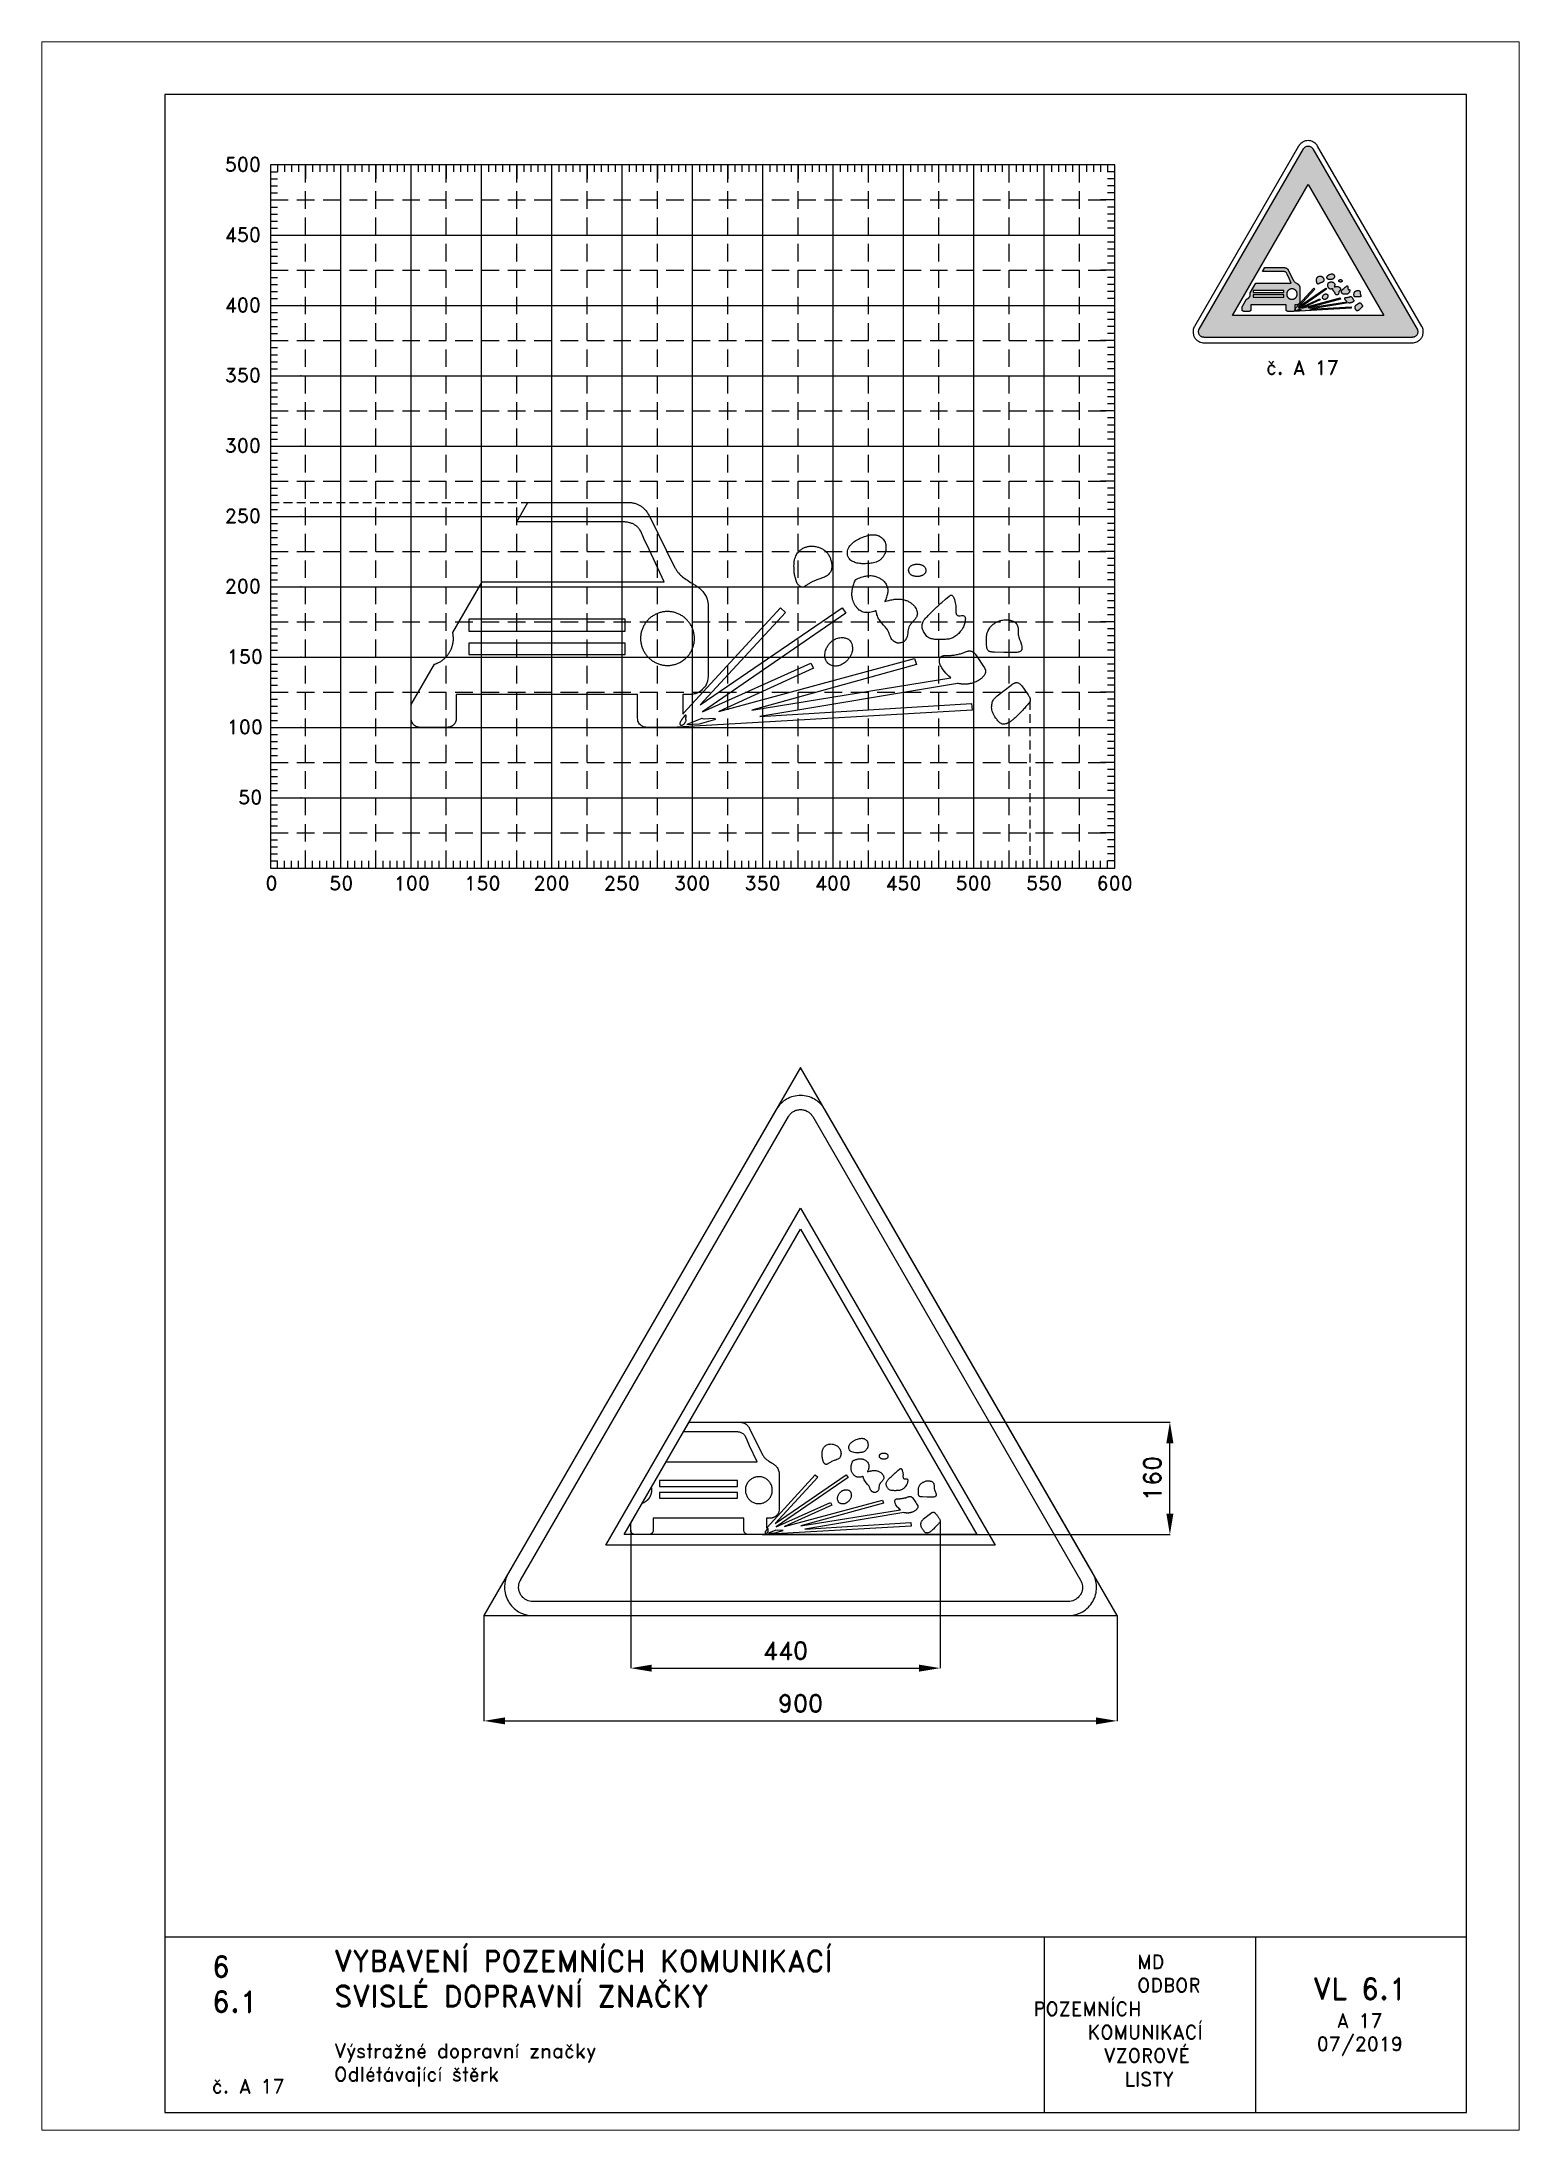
# Paper-space layout 'A 17' of a CAD drawing. Header units: millimetres. Extents: x 0 to 210, y 0 to 297.
# The model-space entities are those that its viewports show. They can reach past a viewport. Long polylines and large blocks are cut down to what shows.
import ezdxf

# ---------------------------------------------------------------- set-up
doc = ezdxf.new("R2010")
doc.units = ezdxf.units.MM
doc.header["$LTSCALE"] = 5
doc.linetypes.add('ČÁRKOVANÁX2', pattern=[1.5, 1, -0.5])
for name, color, linetype in [('Kóty', 2, 'Continuous'), ('Pomocná', 2, 'Continuous'), ('Rozpiska', 7, 'Continuous'), ('Značka', 7, 'Continuous')]:
    doc.layers.add(name, color=color, linetype=linetype)
doc.layers.add('Rámeček', color=6, linetype='Continuous', plot=False)
doc.styles.get("Standard").update_dxf_attribs({"font": 'romand.shx', "height": 25})
doc.dimstyles.get("Standard").update_dxf_attribs({"dimtxt": 25, "dimasz": 30, "dimexe": 0.18, "dimexo": 0.0625, "dimgap": 12.5, "dimtad": 1, "dimdec": 0, "dimzin": 0, "dimdsep": 46, "dimtxsty": 'Standard', "dimcen": 0.09, "dimadec": 0, "dimazin": 0, "dimtfac": 1, "dimtdec": 0, "dimtofl": 0, "dimtmove": 0, "dimatfit": 3, "dimfxl": 1, "dimtolj": 1, "dimtzin": 0, "dimarcsym": 0})

psp = doc.layouts.new('A 17')

# ---------------------------------------------------------------- texts
at = {"layer": 'Pomocná', "char_height": 2, "attachment_point": 1}
for s, insert in [('\\pi1.41968;500', (24.59, 280.57)), ('\\pi1.41968;450', (24.59, 270.57)), ('\\pi1.41968;400', (24.59, 260.57)), ('\\pi1.41968;350', (24.59, 250.57)), ('\\pi1.41968;300', (24.59, 240.57)), ('\\pi1.41968;250', (24.59, 230.57)), ('\\pi1.41968;200', (24.59, 220.57)), ('\\pi1.70539;150', (24.59, 210.57)), ('\\pi1.70539;100', (24.59, 200.57)), ('\\pi3.32444;50', (24.59, 190.57)), ('\\pi2.6146;0', (29.18, 178.35)), ('\\pi1.66222;50', (39.19, 178.35)), ('\\pi0.85269;100', (49.18, 178.35)), ('\\pi0.85269;150', (59.21, 178.35)), ('\\pi0.70984;200', (69.18, 178.35)), ('\\pi0.70984;250', (79.17, 178.35)), ('\\pi0.70984;300', (89.16, 178.35)), ('\\pi0.70984;350', (99.18, 178.35)), ('\\pi0.70984;400', (109.17, 178.35)), ('\\pi0.70984;450', (119.18, 178.35)), ('\\pi0.70984;500', (129.17, 178.35)), ('\\pi0.70984;550', (139.18, 178.35)), ('\\pi0.75746;600', (149.17, 178.35))]:
    psp.add_mtext_dynamic_manual_height_columns(s, width=6.5625, gutter_width=100, heights=[0], dxfattribs=dict(at, insert=insert))
at = {"layer": 'Rozpiska', "color": 7, "attachment_point": 1}
for s, width, heights, insert, char_height in [('{\\C6;č. A 17}', 12.0077, [2.67], (174, 251.69), 2), ('6', 149.0422, [0], (24.17, 24.77), 3), ('{\\C6;VYBAVENÍ POZEMNÍCH KOMUNIKACÍ\\P}SVISLÉ DOPRAVNÍ ZNAČKY{\\H1.34524x; }', 149.0422, [0], (41.56, 25.56), 3), ('\\pi14.7414;{\\C6;MD\\P\\pi2.36044;}ODBOR POZEMNÍCH{\\H1.57143x; }\\P\\pi7.69378;KOMUNIKACÍ{\\H1.5x; }\\P\\pi9.97949;{\\C6;VZOROVÉ\\H1.47619x; \\H0.67742x;\\P\\pi12.93187;LISTY\\H1.26984x; }', 33.1018, [0], (140.95, 24.95), 2), ('\\pi1.03113;{\\H1.5x;\\C6;VL 6.1\\P\\pi4.41206;\\H0.66667x;A 17\\H1.66666x; \\H0.6x;\\P\\pi1.5549;07/2019\\H1.80159x; }', 16.0623, [0], (179.66, 21.61), 2), ('6.1', 149.0422, [0], (24.17, 19.78), 3), ('{\\C6;Výstražné dopravní značky\\P}Odlétávající štěrk{\\H1.83333x; }', 149.0422, [0], (41.56, 12.29), 2), ('{\\C6;č. A 17}', 12.3298, [2.67], (24.17, 7.28), 2)]:
    psp.add_mtext_dynamic_manual_height_columns(s, width=width, gutter_width=100, heights=heights, dxfattribs=dict(at, insert=insert, char_height=char_height))

msp = doc.modelspace()

# ---------------------------------------------------------------- blocks, each defined once
blk = doc.blocks.new('*D0')
at = {"layer": 'Defpoints', "color": 0, "transparency": 16777216}
for p in [(179.3, 121.4), (619.3, 134.4), (619.3, -74.9)]:
    blk.add_point(p, dxfattribs=at)
at = {"layer": 'Kóty', "color": 0, "lineweight": -2, "transparency": 16777216}
for p, q in [((179.3, 121.4), (179.3, -75.1)), ((619.3, 134.3), (619.3, -75.1)), ((209.3, -74.9), (589.3, -74.9))]:
    blk.add_line(p, q, dxfattribs=at)
at = {"layer": 'Kóty', "color": 0, "transparency": 16777216}
for points in [[(209.3, -69.9), (209.3, -79.9), (179.3, -74.9)], [(589.3, -69.9), (589.3, -79.9), (619.3, -74.9)]]:
    blk.add_solid(points, dxfattribs=at)
at = {"layer": 'Kóty', "color": 0, "transparency": 16777216, "insert": (399.3, -49.9), "char_height": 25, "attachment_point": 5}
blk.add_mtext('\\A1;440', dxfattribs=at)
blk = doc.blocks.new('*D1')
at = {"layer": 'Defpoints', "color": 0, "transparency": 16777216}
for p in [(-29.3, 0.1), (870.7, 0.1), (870.7, -149.9)]:
    blk.add_point(p, dxfattribs=at)
at = {"layer": 'Kóty', "color": 0, "lineweight": -2, "transparency": 16777216}
for p, q in [((-29.3, 0), (-29.3, -150.1)), ((870.7, 0), (870.7, -150.1)), ((0.7, -149.9), (840.7, -149.9))]:
    blk.add_line(p, q, dxfattribs=at)
at = {"layer": 'Kóty', "color": 0, "transparency": 16777216}
for points in [[(0.7, -144.9), (0.7, -154.9), (-29.3, -149.9)], [(840.7, -144.9), (840.7, -154.9), (870.7, -149.9)]]:
    blk.add_solid(points, dxfattribs=at)
at = {"layer": 'Kóty', "color": 0, "transparency": 16777216, "insert": (420.7, -124.9), "char_height": 25, "attachment_point": 5}
blk.add_mtext('\\A1;900', dxfattribs=at)
blk = doc.blocks.new('*D2')
at = {"layer": 'Defpoints', "color": 0, "transparency": 16777216}
for p in [(334.6, 275), (945.7, 275), (366, 115)]:
    blk.add_point(p, dxfattribs=at)
at = {"layer": 'Kóty', "color": 0, "lineweight": -2, "transparency": 16777216}
for p, q in [((334.6, 275), (945.9, 275)), ((945.7, 145), (945.7, 245)), ((366.1, 115), (945.9, 115))]:
    blk.add_line(p, q, dxfattribs=at)
at = {"layer": 'Kóty', "color": 0, "transparency": 16777216}
for points in [[(940.7, 245), (950.7, 245), (945.7, 275)], [(940.7, 145), (950.7, 145), (945.7, 115)]]:
    blk.add_solid(points, dxfattribs=at)
at = {"layer": 'Kóty', "color": 0, "transparency": 16777216, "insert": (920.7, 195), "char_height": 25, "attachment_point": 5, "rotation": 90}
blk.add_mtext('\\A1;160', dxfattribs=at)

# ---------------------------------------------------------------- dimensions: what is measured, and where the dimension line sits
at = {"layer": 'Kóty'}
dim = msp.add_linear_dim(base=(945.7, 275), p1=(366, 115), p2=(334.6, 275), angle=90, dimstyle='Standard', dxfattribs=at)
dim.commit()
dim.dimension.update_dxf_attribs({"geometry": '*D2', "text_midpoint": (920.7, 195)})
for base, p1, p2, picture, middle in [((619.3, -74.9), (179.3, 121.4), (619.3, 134.4), '*D0', (399.3, -49.9)), ((870.7, -149.9), (-29.3, 0.1), (870.7, 0.1), '*D1', (420.7, -124.9))]:
    dim = msp.add_linear_dim(base=base, p1=p1, p2=p2, dimstyle='Standard', dxfattribs=at)
    dim.commit()
    dim.dimension.update_dxf_attribs({"geometry": picture, "text_midpoint": middle})

# ---------------------------------------------------------------- linework, layer by layer
at = {"layer": 'Značka', "color": 6, "linetype": 'ČÁRKOVANÁX2', "ltscale": 2.5}
for points in [[(870.7, 0.1), (420.7, 779.5), (-29.3, 0.1)], [(169.9, 115), (420.7, 549.4), (671.5, 115)]]:
    msp.add_lwpolyline(points, close=True, dxfattribs=at)
at = {"layer": 'Značka', "color": 5}
for points in [[(836.1, 60), (455.4, 719.4), (454.2, 721.2, 0.010748), (453.1, 722.9, 0.055773), (447.5, 729.2, 0.055979), (440.7, 734.1, 0.069561), (431.1, 738.1, 0.069791), (420.7, 739.4, 0.069502), (410.4, 738.1, 0.067732), (400.7, 734.1, 0.055944), (393.9, 729.2, 0.061133), (388.4, 722.9, 0.012257), (387.2, 721.2), (386.1, 719.4), (5.4, 60, 0.003576), (4.4, 58.1, 0.010722), (3.5, 56.3, 0.055711), (0.8, 48.4, 0.055985), (0, 40, 0.069591), (1.3, 29.6, 0.069767), (5.4, 20, 0.069481), (11.7, 11.7, 0.067775), (20, 5.4, 0.055964), (27.6, 1.9, 0.061097), (35.8, 0.2, 0.01224), (37.9, 0.1, 0.004081), (40, 0), (801.4, 0, 0.003581), (803.5, 0.1, 0.010743), (805.6, 0.2, 0.055797), (813.8, 1.9, 0.055991), (821.4, 5.4, 0.069582), (829.8, 11.7, 0.069787), (836.1, 20, 0.069497), (840.1, 29.6, 0.067792), (841.4, 40, 0.055928), (840.6, 48.4, 0.060939), (838, 56.3), (837.1, 58.1), (836.1, 60)], [(195.8, 159.9, 0.001415), (196.4, 160.1, 0.004189), (197, 160.3, 0.007679), (197.6, 160.6, 0.009653), (198.3, 160.9, 0.017822), (199.3, 161.4, 0.020015), (200.3, 162, 0.020463), (201.4, 162.7, 0.014431), (202.4, 163.5, 0.010608), (203.1, 164.1, 0.013636), (203.8, 164.8, 0.015349), (204.6, 165.6, 0.014743), (205.2, 166.4, 0.013779), (205.8, 167.2, 0.013331), (206.4, 168.1, 0.012331), (206.9, 168.8, 0.013469), (207.3, 169.6, 0.012678), (207.6, 170.4, 0.011466), (208, 171.2, 0.01091), (208.3, 172, 0.010984), (208.5, 172.8, 0.012823), (208.8, 173.8, 0.01419), (209, 174.7, 0.01676), (209.2, 175.8, 0.014953), (209.3, 176.9, 0.017578), (209.3, 178.2, 0.020006), (209.2, 179.5, 0.012863), (209.2, 180.4, 0.009665), (209, 181.3), (208.9, 181.9), (208.8, 182.4), (229.7, 218.6), (359, 218.6), (348.4, 241.4), (344.7, 249.4), (342.4, 254.4), (341.8, 255.3, 0.020187), (341.2, 256.3, 0.045996), (339.9, 257.7, 0.045794), (338.4, 258.9, 0.045733), (336.5, 259.8, 0.035071), (334.5, 260.5, 0.02097), (333.1, 260.8, 0.023236), (331.7, 261, 0.01581), (330.5, 261.1, 0.00525), (329.3, 261.1), (254.3, 261.1), (262.3, 275), (334.6, 275), (334.6, 275), (334.7, 275, -0.013459), (335.8, 274.8, -0.008989), (336.9, 274.6, -0.013679), (338.2, 274.3, -0.025258), (339.4, 274, -0.022586), (340.4, 273.6, -0.01738), (341.3, 273.1, -0.017212), (342.3, 272.5, -0.019993), (343.2, 271.9, -0.02321), (344.2, 271, -0.018714), (345.2, 270.1, -0.021948), (346.2, 268.9, -0.027842), (347.1, 267.7, -0.017566), (347.8, 266.7), (348.3, 265.7), (366.8, 228.4, 0.009055), (368, 226.6, 0.027623), (369.2, 224.8, 0.052484), (372.2, 222, 0.018894), (375.6, 219.6), (377.9, 218.1, 0.00557), (380.3, 216.6, -0.005743), (382.3, 215.3, -0.02874), (384.2, 213.9, -0.01663), (385.2, 213.1), (386.2, 212.2), (386.7, 211.6), (387.6, 210.3), (388.5, 208.9), (389.1, 207.5), (389.6, 206.2), (389.9, 204.9), (390.3, 202.6), (390.3, 151.1), (390.1, 149.7), (389.8, 147.8), (389.2, 146), (388.9, 145.2), (388.4, 144.4), (387.9, 143.7), (387.4, 143), (386.2, 141.8, -0.03005), (384.9, 140.7, -0.032274), (383.7, 140, -0.033309), (382.5, 139.4, -0.031985), (381.2, 138.9, -0.025588), (379.8, 138.6, -0.012574), (378.8, 138.5, -0.004201), (377.7, 138.4), (372.3, 138.4), (372.3, 124.3), (373.1, 125.3), (441.7, 200), (445.4, 196.7), (384.7, 131), (485.6, 199.9), (488.2, 196.2), (386.3, 126), (463.4, 160.7), (465.3, 157.1), (398, 126.4), (537.1, 164.1), (538.4, 159.7), (421.3, 127.3), (562.8, 150.3), (561.5, 151.4), (560.3, 152.5), (559.2, 153.6), (558.2, 154.7), (557.3, 156), (556.4, 157.3), (555.9, 158.3), (555.6, 158.9), (555.3, 159.5), (555, 160.3), (554.8, 161), (554.7, 161.8), (554.7, 162.7), (554.7, 163.2), (554.8, 163.6), (555, 164.1), (555.3, 164.5), (555.6, 164.9), (556, 165.3, -0.042937), (556.5, 165.6, -0.036647), (557, 165.8), (557.3, 165.9, -0.022867), (557.7, 166, -0.01813), (558.1, 166.1, -0.010199), (558.5, 166.1, -0.006505), (559, 166.1, -0.006119), (559.4, 166.1, -0.004955), (559.9, 166.1), (560.4, 166.1, 0.0038), (561.2, 166.1, 0.007642), (562, 166.1, 0.00974), (562.8, 166.2, 0.0096), (563.6, 166.3, 0.007746), (564.4, 166.3), (565.1, 166.5), (566, 166.6), (566.8, 166.7), (567.6, 166.9), (568.4, 167.1), (569, 167.2), (569.7, 167.4), (570.3, 167.5), (570.9, 167.7), (571.6, 168), (572.3, 168.2), (573.2, 168.6), (574.1, 168.9), (574.6, 169.1), (575.1, 169.3, -0.030626), (575.7, 169.4, -0.039227), (576.3, 169.4, -0.05248), (577, 169.3, -0.048203), (577.7, 169.1, -0.042485), (578.4, 168.7), (579.1, 168.3), (579.4, 167.9), (579.8, 167.6), (580.1, 167.2), (580.4, 166.8), (581.5, 165.2), (582.5, 163.7), (583.5, 162.2), (584.6, 160.5), (585.6, 159), (586.7, 157.2), (587.4, 155.7), (587.4, 155.2), (587.5, 154.8), (587.5, 154.4), (587.4, 154), (587.2, 153.4), (587, 152.8), (586.5, 152), (586.2, 151.5), (585.8, 151.1), (585.4, 150.6), (585, 150.2), (584.5, 149.7), (584, 149.3), (583.2, 148.8), (582.4, 148.3), (581.6, 147.8), (580.7, 147.4), (579.9, 147.1), (579.1, 146.8), (578.3, 146.5), (577.5, 146.3, -0.00985), (576.6, 146.1, -0.011961), (575.8, 145.9, -0.012044), (574.9, 145.8, -0.010191), (574, 145.7, -0.00832), (573.3, 145.7, -0.010031), (572.6, 145.7, -0.010104), (571.8, 145.7, -0.008451), (571.1, 145.7, -0.009453), (570.4, 145.8, -0.012288), (569.6, 145.9), (568.9, 146), (568.3, 146.1), (567.9, 146.2), (567.6, 146.3), (427, 122.9), (577.6, 132.1), (578, 127.2), (368.4, 115.1), (366, 115), (346.4, 115), (346.1, 115), (345.7, 115.1), (345, 115.2), (344.2, 115.5), (343.5, 115.8), (342.9, 116.2), (342.3, 116.7), (341.7, 117.3), (341.2, 118), (340.8, 118.6), (340.5, 119.5), (340.3, 120.5), (340.2, 121.4), (340.2, 138.4), (211.4, 138.4), (211.4, 121.4), (211.3, 120.8), (211.2, 120.3, -0.023226), (211.1, 119.6, -0.034457), (210.9, 118.9, -0.032822), (210.6, 118.3, -0.026937), (210.2, 117.8, -0.026295), (209.8, 117.2, -0.027006), (209.3, 116.7, -0.023988), (208.9, 116.3, -0.023266), (208.4, 116, -0.026711), (207.8, 115.7, -0.032576), (207.2, 115.4, -0.025802), (206.7, 115.3, -0.018406), (206.2, 115.2, -0.01167), (205.7, 115.1, -0.003896), (205.1, 115), (185.6, 115), (185.2, 115, -0.011695), (184.8, 115.1, -0.013273), (184.4, 115.1, -0.014837), (184.1, 115.2, -0.018346), (183.7, 115.3, -0.016094), (183.4, 115.4, -0.023128), (182.8, 115.6, -0.027965), (182.3, 115.9, -0.02221), (181.9, 116.2), (181.5, 116.5), (181.2, 116.8), (180.9, 117.1, -0.021348), (180.6, 117.5, -0.019505), (180.3, 117.8, -0.020658), (180, 118.3, -0.022136), (179.8, 118.7), (179.7, 119), (179.6, 119.2, -0.025337), (179.4, 119.8, -0.032892), (179.3, 120.5, -0.019994), (179.3, 121), (179.3, 121.4), (179.3, 131.2), (195.8, 159.9)], [(452.9, 219.4), (452.4, 221, -0.014822), (452, 222.7, -0.029521), (451.5, 225.6, -0.018904), (451.4, 228.6, -0.016305), (451.4, 230.9, -0.028702), (451.6, 233.1, -0.034064), (452, 235, -0.039912), (452.7, 236.9, -0.035877), (453.5, 238.4, -0.037424), (454.5, 239.7, -0.054083), (456.2, 241.3, -0.053563), (458.3, 242.6, -0.050722), (460.5, 243.4, -0.044905), (462.8, 243.8, -0.048592), (465.5, 243.8, -0.048237), (468.2, 243.3, -0.043102), (470.5, 242.4, -0.044594), (472.6, 241.2, -0.034452), (473.9, 240.1, -0.0384), (475.1, 238.9, -0.052422), (476.5, 236.8, -0.04055), (477.4, 234.5, -0.045147), (478.1, 231.8, -0.057633), (478.2, 229.1, -0.067541), (477.7, 226.5, -0.097202), (476.5, 224.3, -0.066219), (475.2, 223.1, -0.043711), (473.7, 222.2, -0.037694), (471, 221.1, 0.004542), (468.3, 220.2, 0.020887), (466, 219.3, 0.018926), (463.8, 218.2, 0.015315), (461.8, 217.1, 0.013715), (459.9, 215.9), (459.4, 215.5, -0.027065), (458.8, 215.2, -0.067254), (457.7, 214.8, -0.11234), (456.7, 214.8, -0.048658), (456.3, 214.9, -0.032309), (455.9, 215.1, -0.038901), (455.3, 215.5, -0.034194), (454.8, 216, -0.048284), (454, 216.9, -0.040234), (453.5, 217.9), (453.2, 218.7), (452.9, 219.4)], [(508.4, 252, -0.010893), (509.5, 251.8, -0.033178), (510.5, 251.6, -0.033059), (511.4, 251.3, -0.024303), (512.2, 250.9, -0.039349), (513.5, 250, -0.045766), (514.7, 248.8, -0.055086), (515.7, 247.4, -0.066861), (516.4, 245.8), (516.5, 245), (516.6, 244.1, -0.023985), (516.7, 242.4, -0.03835), (516.6, 240.8, -0.038698), (516.3, 239.4, -0.038052), (515.8, 238.1, -0.050541), (514.7, 236.4, -0.044773), (513.4, 234.9, -0.0496), (511.7, 233.4, -0.056529), (509.7, 232.4, -0.041543), (507.9, 231.9, -0.025491), (506.1, 231.6, -0.015621), (504.2, 231.5, -0.008825), (502.3, 231.4, -0.025336), (498.8, 231.5, -0.054061), (495.3, 232.1, -0.070486), (492.4, 233.3, -0.123099), (490.3, 235.4, -0.093744), (489.5, 237.3, -0.072846), (489.3, 239.5, -0.065716), (489.7, 241.5, -0.061105), (490.6, 243.4, -0.066962), (492.4, 245.6, -0.04322), (494.6, 247.4, -0.041591), (498, 249.3, -0.030756), (501.6, 250.8, -0.031098), (504.7, 251.6, -0.05376), (507.9, 252), (508.2, 252), (508.4, 252)], [(530.4, 177), (530.1, 176.5), (529.7, 176.1, -0.068948), (528.9, 175.6, -0.040957), (528, 175.3, -0.043469), (526.7, 175, -0.051119), (525.4, 175, -0.03521), (524.6, 175.1, -0.0463), (523.9, 175.3, -0.042748), (523.3, 175.6), (522.6, 176, -0.025534), (521.8, 176.7, -0.040782), (521, 177.5), (520.5, 178.2), (520.1, 178.9), (519.7, 179.9), (519.3, 180.9), (519.1, 181.7), (518.8, 182.5), (518.4, 183.5, 0.032857), (517.8, 184.5, 0.031464), (517, 185.5), (516.1, 186.5), (515.1, 187.6), (514.1, 188.8, -0.033507), (512.1, 191.3, -0.056622), (510.6, 194.2, -0.036323), (510.1, 195.8, -0.040518), (509.9, 197.4), (509.9, 197.7), (509.8, 198), (509.3, 197.8), (508.8, 197.6), (508, 197.4), (507.2, 197.2, -0.026808), (505.2, 196.7, -0.044909), (503.2, 196.6, -0.048526), (501.4, 196.7, -0.05576), (499.8, 197.3, -0.048305), (498.4, 198, -0.039037), (497.2, 199, -0.043636), (495.8, 200.5, -0.037112), (494.6, 202.2, -0.033541), (493.7, 204, -0.035171), (493, 205.9, -0.027554), (492.7, 207.3, -0.028325), (492.5, 208.8, -0.028709), (492.5, 210.5, -0.021346), (492.7, 212.2, -0.023668), (493.1, 214.6, -0.021521), (493.8, 216.8), (494.1, 217.7), (494.4, 218.6), (494.7, 219.3, -0.048797), (495.1, 219.9), (495.2, 220), (495.3, 220.1), (495.4, 220.2), (495.5, 220.2, -0.026973), (496.3, 220.7, -0.016448), (497.2, 221.1, -0.021622), (499.1, 221.7, -0.015471), (501.1, 222.3, -0.012826), (502.5, 222.6, -0.021006), (503.9, 222.8, -0.027729), (505.5, 222.9, -0.028568), (507.1, 222.8, -0.024917), (508.3, 222.6, -0.030563), (509.4, 222.3), (510.1, 222.1), (510.7, 221.8, -0.034013), (512.9, 220.7, -0.056969), (514.9, 219.2, -0.079172), (516.8, 216.8, -0.086533), (517.8, 214, -0.075853), (518, 211.2, -0.051149), (517.4, 208.5, -0.024915), (516.9, 206.8, -0.022336), (516.2, 205.2), (516, 204.9), (515.8, 204.5), (516.7, 204.7), (517.5, 204.9), (518.9, 205.3, -0.008333), (520.3, 205.6, -0.017217), (522, 205.9, -0.020938), (523.8, 206.1, -0.018818), (525.2, 206.2, -0.018664), (526.7, 206.1, -0.021072), (528.2, 206, -0.023844), (529.7, 205.7, -0.042744), (532, 204.9, -0.051342), (534.1, 203.7, -0.028449), (535.1, 203, -0.02532), (536.1, 202.1, -0.025566), (536.9, 201.1, -0.030416), (537.6, 200.1), (538.1, 199.3), (538.5, 198.4, -0.036216), (538.9, 197.2, -0.057911), (539, 196.1, -0.108588), (538.6, 193.8, -0.066946), (537.4, 191.9, -0.030244), (535.7, 190, 0.033003), (534.1, 188.2, 0.030041), (533.5, 187.3, 0.03644), (533, 186.4, 0.057163), (532.5, 184.5, 0.01833), (532.2, 182.5), (532, 180.6, -0.061133), (531.5, 178.8, -0.034831), (531, 177.9), (530.4, 177)], [(539.2, 231, -0.009627), (540.3, 230.9, -0.029103), (541.3, 230.8, -0.034086), (542.1, 230.5, -0.037815), (542.9, 230.1, -0.031463), (543.4, 229.8, -0.036754), (543.9, 229.4), (544.3, 228.9), (544.6, 228.4), (544.8, 228.1), (544.9, 227.7), (545, 227.3), (545, 226.9), (545.1, 226.6), (545, 226.4), (545, 226.2), (545, 225.9), (544.9, 225.5), (544.7, 225, -0.048593), (544.4, 224.4, -0.044702), (543.9, 223.9, -0.047208), (543.3, 223.4, -0.039038), (542.6, 223, -0.032936), (541.9, 222.7, -0.027238), (541.1, 222.5, -0.027377), (540.2, 222.4, -0.024357), (539.3, 222.3, -0.007542), (539, 222.3), (538.7, 222.3), (538.4, 222.3), (538, 222.3, -0.019494), (537.3, 222.4, -0.02239), (536.6, 222.6, -0.031708), (535.8, 222.8, -0.038689), (535, 223.2, -0.032582), (534.5, 223.5, -0.036912), (534, 224), (533.6, 224.4), (533.3, 224.9), (533.1, 225.2), (533, 225.6), (532.9, 226.1), (532.8, 226.7, -0.049721), (532.9, 227.4, -0.056118), (533.1, 228.2, -0.049206), (533.4, 228.8, -0.044976), (533.9, 229.3, -0.04263), (534.4, 229.8, -0.036475), (535, 230.1, -0.038187), (535.7, 230.5, -0.031501), (536.6, 230.8, -0.015786), (537, 230.9, -0.01617), (537.5, 231, -0.014359), (538.1, 231), (538.6, 231), (539.2, 231)], [(561.6, 208.3), (562, 208.6, -0.06997), (562.6, 208.9, -0.078187), (563.1, 209, -0.099286), (563.6, 208.9, -0.112221), (564.1, 208.5, -0.051145), (564.5, 208, -0.043361), (565, 207), (565.4, 205.9), (565.8, 204.8), (566, 203.6), (566.2, 202.6), (566.3, 201.7), (566.4, 200.9), (566.4, 200.1), (566.4, 199.4), (566.3, 198.6), (566.3, 198), (566.3, 197.3), (566.4, 196.6, 0.054555), (566.6, 195.8, 0.060009), (566.9, 195.2, 0.083008), (567.3, 194.8, 0.080325), (567.9, 194.5, 0.058115), (568.4, 194.4, 0.060041), (569.5, 194.4), (570.5, 194.5, -0.046171), (571.3, 194.5, -0.106134), (572.1, 194.3, -0.124612), (572.7, 193.7, -0.102873), (573.1, 192.9, -0.066214), (573.2, 192.2), (573.1, 191.5), (573, 190.8), (572.9, 190), (572.6, 188.6, -0.033355), (572.1, 187.2, -0.034774), (571.4, 185.8), (570.6, 184.5), (569.6, 183.1, -0.027459), (568.5, 181.8, -0.033997), (567.1, 180.6, -0.030718), (565.6, 179.5, -0.029208), (564.3, 178.8, -0.037839), (562.8, 178.2, -0.033957), (561.4, 177.8, -0.021542), (559.9, 177.6, -0.01257), (558.3, 177.5, -0.003894), (556.6, 177.5, -0.002368), (555.8, 177.4, -0.007649), (554.9, 177.4, -0.012433), (553.5, 177.5, -0.003994), (552.1, 177.6, -0.028664), (549.5, 177.8, -0.095917), (547.2, 178.7, -0.068767), (545.9, 179.7, -0.039722), (544.8, 181, -0.032446), (543.8, 182.4, -0.037021), (543.1, 184, -0.04425), (542.6, 185.6, -0.061185), (542.4, 187.3, -0.061416), (542.7, 188.9, -0.056732), (543.2, 190.3, -0.051106), (544.2, 191.9, -0.019519), (545.5, 193.3, -0.015178), (550.9, 198.7, -0.01005), (556.5, 203.9), (559, 206.1), (561.6, 208.3)], [(380.6, 178.2, 0.009636), (380.4, 180.6, 0.02923), (380, 182.9, 0.038481), (379.3, 185.3, 0.034239), (378.2, 187.6, 0.033125), (376.8, 189.7, 0.034354), (375.2, 191.6, 0.034678), (373.3, 193.3, 0.034407), (371.3, 194.7, 0.034368), (369, 195.8, 0.034416), (366.7, 196.6, 0.034423), (364.2, 197.2, 0.034417), (361.7, 197.4, 0.034415), (359.2, 197.2, 0.034419), (356.7, 196.8, 0.034418), (354.4, 196, 0.034415), (352.1, 194.9, 0.034413), (350, 193.6, 0.03443), (348.1, 191.9, 0.034428), (346.4, 190.1, 0.034422), (345, 188, 0.034427), (343.9, 185.8, 0.034427), (343, 183.4, 0.034429), (342.5, 181, 0.034412), (342.3, 178.5, 0.034414), (342.4, 176, 0.034422), (342.9, 173.5, 0.034407), (343.7, 171.1, 0.034413), (344.8, 168.8, 0.034414), (346.1, 166.7, 0.034426), (347.7, 164.8, 0.034419), (349.6, 163.2, 0.034417), (351.7, 161.7, 0.034411), (353.9, 160.6, 0.034415), (356.3, 159.8, 0.03442), (358.7, 159.2, 0.034411), (361.2, 159.1, 0.03442), (363.7, 159.2, 0.034425), (366.2, 159.6, 0.034418), (368.6, 160.4, 0.034427), (370.8, 161.5, 0.034415), (372.9, 162.8, 0.034385), (374.8, 164.5, 0.034406), (376.5, 166.3, 0.034569), (377.9, 168.4, 0.034405), (379.1, 170.6, 0.033698), (379.9, 173, 0.034474), (380.4, 175.5, 0.037309), (380.6, 178), (380.6, 178.1), (380.6, 178.2)], [(476.6, 159.7), (476.5, 159.8), (476.3, 159.9), (475.8, 160.3), (475.3, 160.7), (474.9, 161.2), (474.5, 161.8, -0.04346), (474, 162.9, -0.038171), (473.6, 164, -0.041717), (473.4, 165.5, -0.036394), (473.4, 166.9, -0.040036), (473.6, 168.7, -0.036784), (474.1, 170.4, -0.046449), (475.1, 172.6, -0.045813), (476.5, 174.5, -0.027999), (477.5, 175.6, -0.03006), (478.6, 176.5, -0.020363), (479.3, 177, -0.020375), (480.1, 177.5, -0.03795), (481.7, 178.2, -0.04), (483.3, 178.6, -0.037023), (484.8, 178.8, -0.036997), (486.3, 178.8, -0.034846), (487.6, 178.6, -0.039774), (488.9, 178.2, -0.034147), (489.7, 177.9, -0.047194), (490.5, 177.4), (490.9, 176.9), (491.4, 176.4), (491.7, 175.9), (492, 175.4, -0.033127), (492.4, 174.4), (492.7, 173.3, -0.035124), (492.9, 172, -0.032991), (492.9, 170.6, -0.039675), (492.7, 169, -0.04134), (492.3, 167.3, -0.052151), (491.3, 165.3, -0.041682), (489.9, 163.5, -0.030412), (488.6, 162.1, -0.029056), (487.1, 160.9, -0.022069), (486.1, 160.2, -0.027758), (485, 159.5, -0.035986), (483.6, 159, -0.041799), (482.3, 158.7, -0.040967), (481, 158.6, -0.039925), (479.7, 158.7, -0.040999), (478.3, 159, -0.039641), (477, 159.5), (476.8, 159.6), (476.6, 159.7)], [(588.2, 174.5), (588.2, 176.3), (588.2, 178.2), (588.3, 179.8, -0.032064), (588.5, 181.5, -0.038152), (589, 183.1, -0.035417), (589.8, 184.6), (590.5, 185.7, -0.030788), (591.2, 186.7, -0.026307), (592.1, 187.5), (592.9, 188.3, -0.022166), (594.1, 189.1, -0.024019), (595.3, 189.8, -0.040267), (597.4, 190.7, -0.044287), (599.5, 191.3, -0.039011), (601.6, 191.5, -0.029952), (603.7, 191.4, -0.024585), (605, 191.2, -0.038642), (606.4, 190.9, -0.063697), (608, 190.1, -0.086203), (609.3, 188.9, -0.067001), (610, 187.8, -0.055315), (610.4, 186.5), (610.6, 185.4), (610.6, 184.2), (610.6, 183.5), (610.6, 182.8), (610.6, 181.9), (610.7, 180.9, 0.03908), (611.1, 179.2), (611.7, 177.6), (612.3, 176.1), (612.8, 174.5), (613.1, 173.7), (613.3, 172.8), (613.4, 171.8, -0.062798), (613.3, 170.8), (613.2, 170.3), (613, 169.8, -0.086783), (612.4, 169.2, -0.063495), (611.7, 168.8, -0.071216), (610.4, 168.4, -0.025318), (609, 168.3, -0.00156), (608.1, 168.2, -0.000525), (607.2, 168.2), (600.5, 168.3), (593.9, 168.5, -0.006133), (592.8, 168.6, -0.018299), (591.6, 168.7, -0.031413), (590.9, 168.8, -0.0627), (590.1, 169.1, -0.078796), (589.4, 169.6, -0.072485), (588.9, 170.3, -0.077294), (588.5, 171.4), (588.3, 172.6), (588.3, 173.5), (588.2, 174.4), (588.2, 174.4), (588.2, 174.5)], [(596.3, 119.7), (595.9, 120.2), (595.5, 120.7), (594.8, 121.7), (594.2, 122.6), (593.6, 123.5), (593.1, 124.4), (592.8, 124.9), (592.6, 125.4), (592.4, 126), (592.3, 126.5), (592, 127.5), (591.9, 128.5), (591.8, 129.3), (591.8, 130.1), (591.9, 130.7), (592, 131.3, -0.04197), (592.3, 132.7, -0.055822), (592.9, 134.1, -0.046333), (593.6, 135.2, -0.026765), (594.5, 136.2), (595.1, 136.8), (595.7, 137.4), (605.6, 145.1), (605.9, 145.3), (606.3, 145.6), (606.9, 146), (607.5, 146.3, -0.031856), (608.1, 146.6, -0.032263), (608.7, 146.7, -0.049898), (609.5, 146.8, -0.065569), (610.4, 146.7, -0.036253), (610.8, 146.6), (611.2, 146.4, -0.044654), (611.8, 146), (612.3, 145.6), (612.7, 145.2), (613, 144.7), (613.7, 143.8), (614.4, 142.9), (614.9, 142.2), (615.4, 141.5), (615.9, 140.8), (616.4, 140.2), (616.9, 139.5), (617.4, 138.8), (617.9, 138.1), (618.3, 137.3), (618.6, 136.6), (618.9, 136), (619.2, 135.2), (619.3, 134.4), (619.2, 133.9), (619.1, 133.4), (619, 133.1), (618.7, 132.7), (618.1, 131.9), (617.4, 131.1), (616.8, 130.4), (616.2, 129.7, -0.01854), (614, 127.3), (611.6, 124.9), (609.5, 122.9, -0.015551), (607.4, 120.8, -0.026123), (605.5, 119.4, -0.041933), (603.5, 118.1, -0.036192), (602.3, 117.6, -0.054954), (601.1, 117.3, -0.051129), (600.1, 117.3, -0.060442), (599.1, 117.5, -0.038703), (598.5, 117.7), (598, 118, -0.038964), (597.4, 118.5), (596.8, 119.1), (596.5, 119.4), (596.3, 119.7)]]:
    msp.add_lwpolyline(points, format="xyb", dxfattribs=at)
at = {"layer": 'Značka', "color": 1}
msp.add_lwpolyline([(801.4, 20), (40, 20, -0.003586), (39, 20, -0.010756), (37.9, 20.1, -0.05582), (33.8, 20.9, -0.05597), (30, 22.7, -0.06955), (25.8, 25.8, -0.069786), (22.7, 30, -0.069503), (20.7, 34.8, -0.067814), (20, 40, -0.055933), (20.4, 44.2, -0.060881), (21.7, 48.1, -0.012187), (22.2, 49.1, -0.00406), (22.7, 50), (403.4, 709.4), (404, 710.3), (404.5, 711.2, -0.055851), (407.3, 714.3, -0.05603), (410.7, 716.7, -0.069574), (415.5, 718.8, -0.069723), (420.7, 719.4, -0.069439), (425.9, 718.8, -0.067755), (430.7, 716.7, -0.055971), (434.1, 714.3, -0.061159), (436.9, 711.2), (437.5, 710.3), (438, 709.4), (818.8, 50), (819.2, 49.1), (819.7, 48.1, -0.055637), (821, 44.2, -0.055928), (821.4, 40, -0.069571), (820.8, 34.8, -0.069825), (818.8, 30, -0.069532), (815.6, 25.8, -0.067733), (811.4, 22.7, -0.055923), (807.6, 20.9, -0.061121), (803.5, 20.1, -0.012253), (802.5, 20, -0.004086), (801.4, 20)], format="xyb", dxfattribs=at)
msp.add_lwpolyline([(143.9, 100), (420.7, 579.4), (697.5, 100), (143.9, 100)], dxfattribs=at)
at = {"layer": 'Značka', "color": 5}
for points in [[(275.8, 183.3), (331.3, 183.3), (331.3, 191.9), (220.2, 191.9), (220.2, 183.3), (275.8, 183.3)], [(275.8, 166.7), (331.3, 166.7), (331.3, 174.8), (220.2, 174.8), (220.2, 166.7), (275.8, 166.7)], [(372.2, 116.8), (372.4, 116.9), (372.7, 117.1), (373, 117.3), (373.2, 117.4), (373.4, 117.6), (373.6, 117.8), (373.7, 118), (373.9, 118.1), (374.1, 118.5), (374.3, 118.9), (374.5, 119.4), (374.6, 119.7), (374.6, 120), (374.6, 120.3), (374.6, 120.7), (374.5, 121), (374.5, 121.2), (374.5, 121.4), (374.5, 121.6), (374.6, 122), (374.6, 122.2), (374.6, 122.3), (374.7, 122.5), (374.7, 122.9), (374.7, 123), (374.7, 123.2), (374.7, 123.3), (374.6, 123.4), (374.4, 123.6), (374.2, 123.6), (374, 123.6), (373.8, 123.5), (373.7, 123.3), (373.5, 123.1), (373.1, 122.6), (372.9, 122.3), (372.7, 122), (372.5, 121.7), (372.3, 121.5), (372.1, 121.3), (372, 121.1), (371.8, 120.8), (371.6, 120.6), (371.5, 120.3), (371.3, 120.1), (371.1, 119.8), (370.9, 119.4), (370.8, 119.2), (370.6, 118.9), (370.5, 118.6), (370.3, 118.3), (370.3, 118), (370.2, 117.7), (370.2, 117.5), (370.3, 117.2), (370.4, 117), (370.5, 116.8), (370.7, 116.7), (371, 116.6), (371.3, 116.6), (371.5, 116.6), (371.9, 116.7), (372.2, 116.8)], [(375.1, 117.1), (384.3, 117.6), (395.8, 120.8), (394.2, 121.4), (387.4, 120.8), (385.8, 121.3), (375.1, 117.1)]]:
    msp.add_lwpolyline(points, dxfattribs=at)

msp.set_redraw_order([(e.dxf.handle, doc.entitydb.next_handle()) for e in msp.query("TEXT MTEXT ATTDEF DIMENSION ARC_DIMENSION")])  # texts and dimensions are drawn at this point

# ---------------------------------------------------------------- hatches: boundary and pattern name
at = {"layer": 'Značka'}
h = psp.add_hatch(color=10, dxfattribs=at)
h.dxf.hatch_style = 1
h.paths.add_polyline_path([(169.24, 258.08), (180, 276.72), (190.76, 258.08)], flags=16)
edge = h.paths.add_edge_path()
edge.add_line((194.81, 254.96), (165.19, 254.96))
edge.add_arc((165.28, 257.8), 2.84, 267.4279, 268.2497, ccw=False)
edge.add_arc((165.2, 255.91), 0.947, 264.9636, 267.4286, ccw=False)
edge.add_arc((165.18, 255.69), 0.729, 252.0002, 264.7801, ccw=False)
edge.add_arc((165.18, 255.7), 0.731, 239.2368, 252.0508, ccw=False)
edge.add_arc((165.16, 255.71), 0.734, 224.9741, 240.8881, ccw=False)
edge.add_arc((165.16, 255.71), 0.732, 209.0808, 225.0485, ccw=False)
edge.add_arc((165.15, 255.73), 0.734, 194.8816, 210.7849, ccw=False)
edge.add_arc((165.17, 255.73), 0.753, 179.4178, 194.9358, ccw=False)
edge.add_arc((165.15, 255.76), 0.733, 168.2202, 181.0258, ccw=False)
edge.add_arc((165.09, 255.77), 0.668, 154.3449, 168.2807, ccw=False)
edge.add_arc((165.24, 255.71), 0.836, 152.5643, 155.3573, ccw=False)
edge.add_arc((166.73, 254.94), 2.51, 151.6364, 152.5668, ccw=False)
edge.add_line((164.52, 256.13), (179.33, 281.78))
edge.add_line((179.33, 281.78), (179.35, 281.81))
edge.add_line((179.35, 281.81), (179.37, 281.84))
edge.add_arc((179.97, 281.42), 0.728, 132.0175, 144.8044, ccw=False)
edge.add_arc((179.97, 281.42), 0.731, 119.2221, 132.0499, ccw=False)
edge.add_arc((179.99, 281.43), 0.734, 104.9611, 120.8806, ccw=False)
edge.add_arc((179.99, 281.43), 0.732, 89.0816, 105.0351, ccw=False)
edge.add_arc((180.01, 281.43), 0.734, 74.8911, 90.7799, ccw=False)
edge.add_arc((180.01, 281.41), 0.754, 59.4433, 74.9479, ccw=False)
edge.add_arc((180.03, 281.42), 0.733, 48.2326, 61.0468, ccw=False)
edge.add_arc((180.08, 281.47), 0.665, 34.2949, 48.2941, ccw=False)
edge.add_line((180.63, 281.84), (180.65, 281.81))
edge.add_line((180.65, 281.81), (180.67, 281.78))
edge.add_line((180.67, 281.78), (195.48, 256.13))
edge.add_line((195.48, 256.13), (195.5, 256.1))
edge.add_line((195.5, 256.1), (195.52, 256.06))
edge.add_arc((194.85, 255.75), 0.731, 12.0134, 24.7513, ccw=False)
edge.add_arc((194.85, 255.75), 0.732, -0.7539, 12.0504, ccw=False)
edge.add_arc((194.85, 255.73), 0.734, -15.0136, 0.9053, ccw=False)
edge.add_arc((194.85, 255.73), 0.731, 329.0775, 345.0543, ccw=False)
edge.add_arc((194.84, 255.71), 0.733, 314.8753, 330.7852, ccw=False)
edge.add_arc((194.82, 255.73), 0.754, 299.4286, 314.9281, ccw=False)
edge.add_arc((194.82, 255.7), 0.733, 288.2355, 301.0387, ccw=False)
edge.add_arc((194.84, 255.63), 0.665, 274.3079, 288.2985, ccw=False)
edge.add_arc((194.81, 255.8), 0.831, 272.5156, 275.3236, ccw=False)
edge.add_arc((194.74, 257.45), 2.49, 271.5795, 272.516, ccw=False)
h = psp.add_hatch(color=249, dxfattribs=at)
h.dxf.hatch_style = 1
edge = h.paths.add_edge_path(flags=16)
edge.add_arc((176.04, 260.96), 2.4, 3.7833, 5.9916)
edge.add_arc((177.65, 261.13), 0.79, 6.0185, 12.7155)
edge.add_arc((177.8, 261.16), 0.633, 13.1653, 21.9801)
edge.add_arc((177.73, 261.13), 0.714, 21.9904, 29.8343)
edge.add_arc((177.7, 261.12), 0.737, 29.0781, 36.6669)
edge.add_arc((177.72, 261.14), 0.709, 36.6909, 44.5613)
edge.add_arc((177.72, 261.15), 0.703, 43.8264, 51.7708)
edge.add_arc((177.72, 261.15), 0.709, 51.7539, 59.6363)
edge.add_arc((177.71, 261.15), 0.71, 58.8745, 66.7479)
edge.add_arc((177.71, 261.15), 0.709, 66.7624, 74.6468)
edge.add_arc((177.7, 261.15), 0.708, 73.868, 81.754)
edge.add_arc((177.7, 261.15), 0.709, 81.7326, 89.6172)
edge.add_arc((177.69, 261.15), 0.709, 88.8712, 96.7554)
edge.add_arc((177.69, 261.15), 0.709, 96.753, 104.638)
edge.add_arc((177.68, 261.15), 0.709, 103.8562, 111.7412)
edge.add_arc((177.68, 261.15), 0.709, 111.764, 119.6483)
edge.add_arc((177.67, 261.15), 0.709, 118.8538, 126.7375)
edge.add_arc((177.67, 261.15), 0.708, 126.7517, 134.6394)
edge.add_arc((177.67, 261.14), 0.709, 133.8704, 141.7576)
edge.add_arc((177.67, 261.14), 0.709, 141.7393, 149.6251)
edge.add_arc((177.66, 261.13), 0.709, 148.8677, 156.7547)
edge.add_arc((177.66, 261.13), 0.708, 156.7611, 164.648)
edge.add_arc((177.66, 261.12), 0.708, 163.8674, 171.7547)
edge.add_arc((177.66, 261.12), 0.709, 171.7331, 179.6167)
edge.add_arc((177.66, 261.11), 0.709, 178.8713, 186.7553)
edge.add_arc((177.66, 261.11), 0.709, 186.7526, 194.6384)
edge.add_arc((177.66, 261.1), 0.709, 193.8575, 201.7399)
edge.add_arc((177.66, 261.1), 0.709, 201.7643, 209.648)
edge.add_arc((177.67, 261.09), 0.709, 208.8537, 216.7377)
edge.add_arc((177.67, 261.1), 0.709, 216.7522, 224.6389)
edge.add_arc((177.67, 261.09), 0.709, 223.8714, 231.7565)
edge.add_arc((177.67, 261.09), 0.709, 231.7399, 239.6245)
edge.add_arc((177.68, 261.08), 0.709, 238.8696, 246.7528)
edge.add_arc((177.68, 261.08), 0.709, 246.7624, 254.6467)
edge.add_arc((177.69, 261.08), 0.709, 253.8683, 261.7537)
edge.add_arc((177.69, 261.08), 0.709, 261.7332, 269.6167)
edge.add_arc((177.7, 261.08), 0.709, 268.8706, 276.756)
edge.add_arc((177.7, 261.08), 0.708, 276.7522, 284.6388)
edge.add_arc((177.71, 261.08), 0.709, 283.8563, 291.7411)
edge.add_arc((177.71, 261.08), 0.709, 291.7626, 299.6496)
edge.add_arc((177.72, 261.09), 0.709, 298.8535, 306.7378)
edge.add_arc((177.72, 261.09), 0.709, 306.7568, 314.6343)
edge.add_arc((177.72, 261.09), 0.709, 313.8559, 321.7382)
edge.add_arc((177.73, 261.09), 0.706, 321.7413, 329.6609)
edge.add_arc((177.73, 261.1), 0.708, 328.9208, 336.8028)
edge.add_arc((177.71, 261.11), 0.724, 336.7874, 344.5074)
edge.add_arc((177.73, 261.11), 0.709, 343.6981, 351.5958)
edge.add_arc((177.79, 261.11), 0.653, 351.579, 360.1258)
edge.add_line((178.44, 261.11), (178.44, 261.11))
edge.add_line((178.44, 261.11), (178.44, 261.12))
edge = h.paths.add_edge_path()
edge.add_line((186.83, 258.84), (186.81, 258.86))
edge.add_line((186.81, 258.86), (186.8, 258.88))
edge.add_line((186.8, 258.88), (186.77, 258.92))
edge.add_line((186.77, 258.92), (186.74, 258.95))
edge.add_line((186.74, 258.95), (186.72, 258.99))
edge.add_line((186.72, 258.99), (186.7, 259.02))
edge.add_line((186.7, 259.02), (186.69, 259.04))
edge.add_line((186.69, 259.04), (186.68, 259.06))
edge.add_line((186.68, 259.06), (186.68, 259.09))
edge.add_line((186.68, 259.09), (186.67, 259.11))
edge.add_line((186.67, 259.11), (186.66, 259.15))
edge.add_line((186.66, 259.15), (186.66, 259.18))
edge.add_line((186.66, 259.18), (186.65, 259.22))
edge.add_line((186.65, 259.22), (186.66, 259.25))
edge.add_line((186.66, 259.25), (186.66, 259.27))
edge.add_line((186.66, 259.27), (186.66, 259.29))
edge.add_arc((187.01, 259.25), 0.353, 163.0198, 172.633, ccw=False)
edge.add_arc((186.93, 259.27), 0.265, 150.2923, 163.0723, ccw=False)
edge.add_arc((186.94, 259.27), 0.281, 140.8973, 151.5084, ccw=False)
edge.add_arc((187.1, 259.14), 0.488, 134.772, 140.9046, ccw=False)
edge.add_line((186.76, 259.49), (186.78, 259.51))
edge.add_line((186.78, 259.51), (186.8, 259.53))
edge.add_line((186.8, 259.53), (187.19, 259.83))
edge.add_line((187.19, 259.83), (187.2, 259.84))
edge.add_line((187.2, 259.84), (187.22, 259.85))
edge.add_line((187.22, 259.85), (187.24, 259.86))
edge.add_line((187.24, 259.86), (187.26, 259.88))
edge.add_arc((187.35, 259.71), 0.191, 108.9355, 116.2337, ccw=False)
edge.add_arc((187.35, 259.71), 0.19, 101.4234, 108.8151, ccw=False)
edge.add_arc((187.35, 259.73), 0.168, 91.0474, 102.4737, ccw=False)
edge.add_arc((187.34, 259.77), 0.127, 76.0825, 91.0883, ccw=False)
edge.add_arc((187.35, 259.78), 0.118, 69.1483, 77.4532, ccw=False)
edge.add_line((187.39, 259.89), (187.41, 259.88))
edge.add_arc((187.33, 259.74), 0.157, 51.9261, 62.1532, ccw=False)
edge.add_line((187.43, 259.87), (187.45, 259.85))
edge.add_line((187.45, 259.85), (187.47, 259.83))
edge.add_line((187.47, 259.83), (187.48, 259.82))
edge.add_line((187.48, 259.82), (187.51, 259.78))
edge.add_line((187.51, 259.78), (187.53, 259.74))
edge.add_line((187.53, 259.74), (187.55, 259.72))
edge.add_line((187.55, 259.72), (187.57, 259.69))
edge.add_line((187.57, 259.69), (187.59, 259.66))
edge.add_line((187.59, 259.66), (187.61, 259.64))
edge.add_line((187.61, 259.64), (187.63, 259.61))
edge.add_line((187.63, 259.61), (187.65, 259.59))
edge.add_line((187.65, 259.59), (187.67, 259.56))
edge.add_line((187.67, 259.56), (187.68, 259.53))
edge.add_line((187.68, 259.53), (187.7, 259.5))
edge.add_line((187.7, 259.5), (187.71, 259.48))
edge.add_line((187.71, 259.48), (187.72, 259.44))
edge.add_line((187.72, 259.44), (187.72, 259.41))
edge.add_line((187.72, 259.41), (187.72, 259.39))
edge.add_line((187.72, 259.39), (187.72, 259.38))
edge.add_line((187.72, 259.38), (187.71, 259.36))
edge.add_line((187.71, 259.36), (187.7, 259.35))
edge.add_line((187.7, 259.35), (187.68, 259.32))
edge.add_line((187.68, 259.32), (187.65, 259.29))
edge.add_line((187.65, 259.29), (187.63, 259.26))
edge.add_line((187.63, 259.26), (187.6, 259.23))
edge.add_arc((186.28, 260.38), 1.75, 314.8281, 319.0766, ccw=False)
edge.add_line((187.52, 259.14), (187.42, 259.05))
edge.add_line((187.42, 259.05), (187.34, 258.96))
edge.add_arc((186.03, 260.27), 1.85, 311.5307, 315.0943, ccw=False)
edge.add_arc((186.67, 259.54), 0.875, 306.0668, 312.0524, ccw=False)
edge.add_arc((186.87, 259.27), 0.546, 296.4747, 306.0795, ccw=False)
edge.add_arc((186.95, 259.09), 0.35, 289.2321, 297.523, ccw=False)
edge.add_arc((186.99, 258.98), 0.231, 276.6442, 289.2261, ccw=False)
edge.add_arc((186.99, 258.94), 0.187, 265.836, 277.5437, ccw=False)
edge.add_arc((186.99, 258.91), 0.158, 252.0134, 265.8487, ccw=False)
edge.add_arc((186.98, 258.9), 0.154, 244.0263, 252.8918, ccw=False)
edge.add_line((186.92, 258.76), (186.89, 258.78))
edge.add_arc((187.01, 258.95), 0.204, 228.1057, 237.0311, ccw=False)
edge.add_line((186.87, 258.8), (186.85, 258.82))
edge.add_line((186.85, 258.82), (186.84, 258.83))
edge.add_line((186.84, 258.83), (186.83, 258.84))
edge = h.paths.add_edge_path(flags=17)
edge.add_line((182.18, 260.4), (182.17, 260.4))
edge.add_line((182.17, 260.4), (182.16, 260.41))
edge.add_line((182.16, 260.41), (182.14, 260.42))
edge.add_line((182.14, 260.42), (182.12, 260.44))
edge.add_line((182.12, 260.44), (182.11, 260.46))
edge.add_line((182.11, 260.46), (182.09, 260.48))
edge.add_arc((182.32, 260.62), 0.265, 201.6313, 211.5854, ccw=False)
edge.add_arc((182.35, 260.63), 0.302, 192.9475, 201.6914, ccw=False)
edge.add_arc((182.39, 260.65), 0.341, 184.3111, 193.8664, ccw=False)
edge.add_arc((182.44, 260.65), 0.391, 176.0273, 184.3644, ccw=False)
edge.add_arc((182.48, 260.65), 0.436, 167.7229, 176.8936, ccw=False)
edge.add_arc((182.52, 260.65), 0.475, 159.2801, 167.7066, ccw=False)
edge.add_arc((182.55, 260.64), 0.504, 149.5663, 160.2041, ccw=False)
edge.add_arc((182.56, 260.64), 0.511, 139.0859, 149.5781, ccw=False)
edge.add_arc((182.55, 260.66), 0.49, 133.8901, 140.3053, ccw=False)
edge.add_arc((182.52, 260.69), 0.455, 126.9722, 133.8593, ccw=False)
edge.add_arc((182.52, 260.7), 0.44, 122.8067, 127.473, ccw=False)
edge.add_arc((182.52, 260.7), 0.44, 118.15, 122.8189, ccw=False)
edge.add_arc((182.52, 260.71), 0.434, 109.8702, 118.5637, ccw=False)
edge.add_arc((182.51, 260.73), 0.412, 100.6621, 109.8244, ccw=False)
edge.add_arc((182.52, 260.74), 0.401, 93.2994, 101.7805, ccw=False)
edge.add_arc((182.51, 260.74), 0.401, 84.7837, 93.259, ccw=False)
edge.add_arc((182.52, 260.77), 0.372, 77.714, 85.697, ccw=False)
edge.add_arc((182.53, 260.81), 0.326, 68.6424, 77.7531, ccw=False)
edge.add_arc((182.56, 260.88), 0.255, 61.7877, 69.6107, ccw=False)
edge.add_arc((182.6, 260.94), 0.184, 51.0668, 61.8748, ccw=False)
edge.add_line((182.71, 261.08), (182.73, 261.07))
edge.add_line((182.73, 261.07), (182.75, 261.05))
edge.add_line((182.75, 261.05), (182.76, 261.03))
edge.add_line((182.76, 261.03), (182.77, 261.01))
edge.add_arc((182.49, 260.87), 0.319, 18.8008, 26.3902, ccw=False)
edge.add_line((182.79, 260.97), (182.8, 260.93))
edge.add_arc((182.43, 260.84), 0.378, 4.6113, 12.6577, ccw=False)
edge.add_arc((182.4, 260.84), 0.404, -2.8996, 4.6586, ccw=False)
edge.add_arc((182.4, 260.84), 0.412, 348.8479, 357.936, ccw=False)
edge.add_arc((182.41, 260.83), 0.395, 339.4375, 348.9066, ccw=False)
edge.add_arc((182.38, 260.84), 0.426, 328.2515, 340.1927, ccw=False)
edge.add_arc((182.29, 260.9), 0.534, 318.7422, 328.2896, ccw=False)
edge.add_arc((182.23, 260.93), 0.606, 312.8633, 319.831, ccw=False)
edge.add_arc((182.21, 260.95), 0.633, 306.2168, 312.8741, ccw=False)
edge.add_arc((182.24, 260.9), 0.567, 301.8905, 306.9476, ccw=False)
edge.add_arc((182.3, 260.8), 0.451, 295.5371, 301.8971, ccw=False)
edge.add_arc((182.33, 260.73), 0.382, 287.8526, 296.0964, ccw=False)
edge.add_arc((182.35, 260.68), 0.329, 278.2957, 287.8697, ccw=False)
edge.add_arc((182.34, 260.67), 0.311, 269.7739, 279.1577, ccw=False)
edge.add_arc((182.34, 260.67), 0.32, 260.6203, 269.7654, ccw=False)
edge.add_arc((182.34, 260.69), 0.331, 252.0851, 261.4762, ccw=False)
edge.add_arc((182.34, 260.7), 0.342, 243.008, 252.0883, ccw=False)
edge.add_line((182.19, 260.39), (182.18, 260.39))
edge.add_line((182.18, 260.39), (182.18, 260.4))
edge = h.paths.add_edge_path(flags=17)
edge.add_arc((184.53, 262.13), 1.04, 83.3462, 85.5525, ccw=False)
edge.add_arc((184.61, 262.83), 0.344, 76.7096, 83.3776, ccw=False)
edge.add_arc((184.63, 262.92), 0.249, 68.6161, 76.4251, ccw=False)
edge.add_arc((184.64, 262.94), 0.225, 59.9259, 68.5884, ccw=False)
edge.add_arc((184.66, 262.97), 0.196, 53.4592, 60.6677, ccw=False)
edge.add_arc((184.67, 262.99), 0.168, 45.0218, 53.4415, ccw=False)
edge.add_line((184.79, 263.11), (184.81, 263.09))
edge.add_line((184.81, 263.09), (184.82, 263.07))
edge.add_line((184.82, 263.07), (184.82, 263.06))
edge.add_line((184.82, 263.06), (184.83, 263.04))
edge.add_line((184.83, 263.04), (184.83, 263.03))
edge.add_line((184.83, 263.03), (184.83, 263.01))
edge.add_line((184.83, 263.01), (184.84, 263))
edge.add_line((184.84, 263), (184.83, 262.99))
edge.add_line((184.83, 262.99), (184.83, 262.98))
edge.add_line((184.83, 262.98), (184.83, 262.97))
edge.add_line((184.83, 262.97), (184.83, 262.95))
edge.add_line((184.83, 262.95), (184.82, 262.94))
edge.add_arc((184.7, 262.99), 0.133, 324.111, 335.2389, ccw=False)
edge.add_arc((184.69, 263), 0.144, 313.9797, 324.2177, ccw=False)
edge.add_arc((184.68, 263.01), 0.162, 304.176, 314.9873, ccw=False)
edge.add_arc((184.66, 263.04), 0.196, 295.2196, 304.1619, ccw=False)
edge.add_arc((184.64, 263.07), 0.234, 288.6073, 296.1529, ccw=False)
edge.add_arc((184.62, 263.12), 0.282, 282.357, 288.5981, ccw=False)
edge.add_arc((184.61, 263.17), 0.333, 276.6979, 282.9708, ccw=False)
edge.add_arc((184.6, 263.21), 0.374, 271.1293, 276.7105, ccw=False)
edge.add_arc((184.6, 263.24), 0.406, 270.0452, 271.7736, ccw=False)
edge.add_line((184.6, 262.83), (184.59, 262.83))
edge.add_line((184.59, 262.83), (184.57, 262.83))
edge.add_line((184.57, 262.83), (184.56, 262.83))
edge.add_arc((184.59, 263.19), 0.361, 260.7886, 265.2557, ccw=False)
edge.add_arc((184.59, 263.15), 0.316, 255.5988, 260.7295, ccw=False)
edge.add_arc((184.57, 263.1), 0.268, 249.1588, 256.4232, ccw=False)
edge.add_arc((184.55, 263.06), 0.219, 240.2382, 249.1007, ccw=False)
edge.add_arc((184.53, 263.03), 0.188, 233.7617, 241.2263, ccw=False)
edge.add_arc((184.52, 263.01), 0.167, 225.3972, 233.853, ccw=False)
edge.add_line((184.4, 262.9), (184.39, 262.91))
edge.add_line((184.39, 262.91), (184.38, 262.93))
edge.add_line((184.38, 262.93), (184.37, 262.95))
edge.add_line((184.37, 262.95), (184.37, 262.96))
edge.add_line((184.37, 262.96), (184.36, 262.98))
edge.add_line((184.36, 262.98), (184.36, 263))
edge.add_arc((184.51, 263), 0.151, 169.2472, 180.633, ccw=False)
edge.add_arc((184.49, 263.01), 0.134, 156.5062, 169.354, ccw=False)
edge.add_arc((184.49, 263.01), 0.132, 146.491, 157.7592, ccw=False)
edge.add_arc((184.5, 263), 0.144, 136.257, 146.5579, ccw=False)
edge.add_arc((184.52, 262.99), 0.16, 127.4026, 137.1668, ccw=False)
edge.add_arc((184.53, 262.97), 0.187, 119.0138, 127.3695, ccw=False)
edge.add_arc((184.55, 262.95), 0.221, 111.0668, 119.8143, ccw=False)
edge.add_arc((184.57, 262.9), 0.268, 103.8441, 111.0611, ccw=False)
edge.add_arc((184.58, 262.88), 0.292, 100.9688, 104.5863, ccw=False)
edge.add_arc((184.58, 262.89), 0.285, 97.3712, 101.0767, ccw=False)
edge.add_arc((184.59, 262.8), 0.376, 94.1475, 97.4381, ccw=False)
edge.add_line((184.56, 263.17), (184.58, 263.17))
edge.add_line((184.58, 263.17), (184.61, 263.17))
edge = h.paths.add_edge_path()
edge.add_line((186.51, 260.97), (186.51, 261.04))
edge.add_line((186.51, 261.04), (186.51, 261.12))
edge.add_line((186.51, 261.12), (186.52, 261.18))
edge.add_arc((187.01, 261.13), 0.501, 166.916, 174.262, ccw=False)
edge.add_arc((186.95, 261.15), 0.438, 158.5888, 167.3284, ccw=False)
edge.add_arc((186.99, 261.13), 0.473, 150.4655, 158.5792, ccw=False)
edge.add_line((186.58, 261.37), (186.6, 261.41))
edge.add_arc((186.93, 261.18), 0.401, 138.0599, 145.1137, ccw=False)
edge.add_arc((186.95, 261.17), 0.424, 132.4807, 138.5084, ccw=False)
edge.add_line((186.66, 261.48), (186.7, 261.51))
edge.add_arc((187.09, 261.02), 0.626, 123.3577, 128.437, ccw=False)
edge.add_arc((187.06, 261.06), 0.577, 117.8258, 123.3295, ccw=False)
edge.add_arc((187.05, 261.09), 0.54, 109.2335, 118.457, ccw=False)
edge.add_arc((187.03, 261.14), 0.491, 99.1141, 109.2572, ccw=False)
edge.add_arc((187.04, 261.12), 0.519, 91.1355, 100.0718, ccw=False)
edge.add_arc((187.05, 260.96), 0.676, 84.309, 91.1714, ccw=False)
edge.add_arc((187.07, 261.08), 0.552, 79.6917, 85.3251, ccw=False)
edge.add_arc((187.11, 261.28), 0.353, 70.8139, 79.6657, ccw=False)
edge.add_arc((187.13, 261.35), 0.276, 57.072, 71.6506, ccw=False)
edge.add_arc((187.17, 261.41), 0.202, 37.5626, 57.27, ccw=False)
edge.add_arc((187.19, 261.41), 0.193, 23.8249, 39.1574, ccw=False)
edge.add_arc((187.15, 261.39), 0.234, 11.2302, 23.8945, ccw=False)
edge.add_line((187.38, 261.44), (187.38, 261.4))
edge.add_line((187.38, 261.4), (187.38, 261.35))
edge.add_line((187.38, 261.35), (187.38, 261.32))
edge.add_line((187.38, 261.32), (187.38, 261.3))
edge.add_line((187.38, 261.3), (187.38, 261.26))
edge.add_line((187.38, 261.26), (187.39, 261.22))
edge.add_arc((187.81, 261.29), 0.43, 188.643, 197.5949)
edge.add_line((187.4, 261.16), (187.43, 261.09))
edge.add_line((187.43, 261.09), (187.45, 261.03))
edge.add_line((187.45, 261.03), (187.47, 260.97))
edge.add_line((187.47, 260.97), (187.48, 260.94))
edge.add_line((187.48, 260.94), (187.49, 260.91))
edge.add_line((187.49, 260.91), (187.49, 260.87))
edge.add_arc((187.33, 260.86), 0.161, -11.7849, 2.5885, ccw=False)
edge.add_line((187.49, 260.83), (187.48, 260.81))
edge.add_line((187.48, 260.81), (187.48, 260.79))
edge.add_arc((187.4, 260.84), 0.0941, 307.899, 327.7385, ccw=False)
edge.add_arc((187.37, 260.87), 0.13, 293.5352, 308.0677, ccw=False)
edge.add_arc((187.35, 260.92), 0.185, 278.1778, 294.4718, ccw=False)
edge.add_arc((187.3, 261.25), 0.52, 272.3973, 278.1985, ccw=False)
edge.add_arc((186.99, 266.39), 5.67, 272.9696, 273.3272, ccw=False)
edge.add_arc((186.42, 277.46), 16.76, 272.8528, 272.9732, ccw=False)
edge.add_line((187.25, 260.73), (186.99, 260.73))
edge.add_line((186.99, 260.73), (186.73, 260.74))
edge.add_arc((186.77, 262.49), 1.75, 267.3294, 268.735, ccw=False)
edge.add_arc((186.72, 261.33), 0.592, 263.114, 267.3074, ccw=False)
edge.add_arc((186.67, 260.99), 0.244, 256.4484, 263.6453, ccw=False)
edge.add_arc((186.65, 260.87), 0.121, 242.0617, 256.4128, ccw=False)
edge.add_arc((186.64, 260.86), 0.108, 224.5132, 242.5346, ccw=False)
edge.add_arc((186.65, 260.86), 0.118, 208.0816, 224.6649, ccw=False)
edge.add_arc((186.67, 260.88), 0.15, 191.032, 208.7113, ccw=False)
edge.add_line((186.53, 260.85), (186.52, 260.9))
edge.add_line((186.52, 260.9), (186.52, 260.93))
edge.add_line((186.52, 260.93), (186.51, 260.97))
edge.add_line((186.51, 260.97), (186.51, 260.97))
edge.add_line((186.51, 260.97), (186.51, 260.97))
edge = h.paths.add_edge_path(flags=17)
edge.add_line((185.48, 262.29), (185.5, 262.3))
edge.add_arc((185.54, 262.23), 0.0842, 108.6027, 124.6124, ccw=False)
edge.add_arc((185.54, 262.25), 0.0666, 90.0256, 107.9084, ccw=False)
edge.add_arc((185.54, 262.26), 0.0515, 67.8034, 90.4838, ccw=False)
edge.add_arc((185.54, 262.26), 0.0546, 42.202, 67.814, ccw=False)
edge.add_arc((185.49, 262.21), 0.124, 30.8037, 42.515, ccw=False)
edge.add_arc((185.37, 262.14), 0.26, 22.219, 32.1504, ccw=False)
edge.add_line((185.61, 262.24), (185.63, 262.19))
edge.add_line((185.63, 262.19), (185.64, 262.15))
edge.add_line((185.64, 262.15), (185.65, 262.1))
edge.add_line((185.65, 262.1), (185.66, 262.07))
edge.add_line((185.66, 262.07), (185.66, 262.03))
edge.add_line((185.66, 262.03), (185.66, 262))
edge.add_line((185.66, 262), (185.66, 261.97))
edge.add_line((185.66, 261.97), (185.66, 261.94))
edge.add_line((185.66, 261.94), (185.66, 261.91))
edge.add_line((185.66, 261.91), (185.66, 261.89))
edge.add_line((185.66, 261.89), (185.66, 261.86))
edge.add_line((185.66, 261.86), (185.67, 261.83))
edge.add_arc((185.8, 261.85), 0.14, 189.1889, 201.6796)
edge.add_arc((185.77, 261.84), 0.102, 200.1443, 213.881)
edge.add_arc((185.75, 261.82), 0.0732, 213.7463, 232.7269)
edge.add_arc((185.75, 261.82), 0.074, 231.8887, 250.2584)
edge.add_arc((185.76, 261.85), 0.103, 250.0379, 263.3418)
edge.add_arc((185.77, 261.91), 0.163, 263.014, 276.7579)
edge.add_line((185.78, 261.74), (185.82, 261.75))
edge.add_arc((185.85, 261.58), 0.174, 86.8032, 97.3772, ccw=False)
edge.add_arc((185.85, 261.68), 0.0733, 62.7933, 87.0267, ccw=False)
edge.add_arc((185.85, 261.68), 0.0711, 34.9083, 63.3208, ccw=False)
edge.add_arc((185.84, 261.67), 0.0878, 12.3357, 35.8298, ccw=False)
edge.add_arc((185.83, 261.66), 0.0996, -1.1988, 13.9542, ccw=False)
edge.add_line((185.93, 261.66), (185.93, 261.64))
edge.add_line((185.93, 261.64), (185.92, 261.61))
edge.add_line((185.92, 261.61), (185.92, 261.58))
edge.add_line((185.92, 261.58), (185.91, 261.52))
edge.add_arc((185.5, 261.63), 0.419, 336.9871, 344.6286, ccw=False)
edge.add_arc((185.48, 261.64), 0.446, 329.5803, 337.5467, ccw=False)
edge.add_line((185.86, 261.41), (185.83, 261.36))
edge.add_line((185.83, 261.36), (185.79, 261.31))
edge.add_arc((185.32, 261.67), 0.593, 316.071, 322.3625, ccw=False)
edge.add_arc((185.37, 261.62), 0.522, 308.7494, 316.5379, ccw=False)
edge.add_arc((185.33, 261.66), 0.58, 301.7423, 308.7801, ccw=False)
edge.add_arc((185.35, 261.61), 0.526, 295.9484, 302.6405, ccw=False)
edge.add_arc((185.41, 261.5), 0.404, 287.2776, 295.9455, ccw=False)
edge.add_arc((185.4, 261.52), 0.429, 279.9424, 287.7217, ccw=False)
edge.add_arc((185.35, 261.77), 0.678, 275.0686, 280.0048, ccw=False)
edge.add_arc((185.29, 262.34), 1.25, 272.5819, 275.4626, ccw=False)
edge.add_arc((185.17, 265.11), 4.02, 271.688, 272.5805, ccw=False)
edge.add_arc((185.17, 264.71), 3.62, 271.3522, 271.895, ccw=False)
edge.add_arc((185.22, 262.21), 1.12, 269.6438, 271.3968, ccw=False)
edge.add_arc((185.23, 262.17), 1.09, 266.7171, 269.5663, ccw=False)
edge.add_arc((185.36, 264.51), 3.42, 265.7906, 266.7059, ccw=False)
edge.add_arc((185.15, 261.97), 0.882, 260.4857, 267.0531, ccw=False)
edge.add_arc((185.05, 261.36), 0.257, 238.8388, 260.7543, ccw=False)
edge.add_arc((185.03, 261.34), 0.233, 224.7024, 240.4378, ccw=False)
edge.add_arc((185.16, 261.46), 0.41, 215.7473, 224.8461, ccw=False)
edge.add_arc((185.24, 261.54), 0.525, 209.4375, 216.871, ccw=False)
edge.add_arc((185.19, 261.51), 0.457, 200.908, 209.3889, ccw=False)
edge.add_arc((185.1, 261.48), 0.371, 191.863, 201.9977, ccw=False)
edge.add_arc((185, 261.46), 0.268, 177.8771, 191.8823, ccw=False)
edge.add_arc((184.98, 261.47), 0.25, 164.8976, 178.9555, ccw=False)
edge.add_arc((185, 261.46), 0.271, 151.9952, 164.9834, ccw=False)
edge.add_arc((185.08, 261.43), 0.35, 140.9261, 152.6285, ccw=False)
edge.add_arc((185.52, 261.07), 0.921, 136.4698, 140.9426, ccw=False)
edge.add_arc((188.45, 258.35), 4.92, 133.5826, 137.0608, ccw=False)
edge.add_arc((190.16, 256.55), 7.4, 131.2732, 133.5765, ccw=False)
edge.add_line((185.28, 262.12), (185.38, 262.2))
edge.add_line((185.38, 262.2), (185.48, 262.29))
edge = h.paths.add_edge_path(flags=17)
edge.add_arc((183.31, 263.04), 0.956, 81.189, 83.6853, ccw=False)
edge.add_arc((183.4, 263.67), 0.312, 73.5888, 81.1898, ccw=False)
edge.add_arc((183.41, 263.72), 0.266, 65.4122, 72.9861, ccw=False)
edge.add_arc((183.37, 263.63), 0.364, 59.777, 65.3457, ccw=False)
edge.add_arc((183.36, 263.59), 0.401, 51.4989, 60.5123, ccw=False)
edge.add_arc((183.39, 263.64), 0.345, 40.959, 51.4404, ccw=False)
edge.add_arc((183.43, 263.66), 0.307, 29.6849, 42.297, ccw=False)
edge.add_arc((183.48, 263.68), 0.251, 14.5103, 29.8109, ccw=False)
edge.add_line((183.72, 263.75), (183.73, 263.71))
edge.add_line((183.73, 263.71), (183.73, 263.68))
edge.add_arc((183.07, 263.62), 0.667, -0.0631, 5.4328, ccw=False)
edge.add_arc((183.32, 263.62), 0.416, 351.1229, 359.9079, ccw=False)
edge.add_arc((183.37, 263.6), 0.358, 343.1611, 352.0256, ccw=False)
edge.add_arc((183.37, 263.6), 0.365, 334.4743, 343.1911, ccw=False)
edge.add_arc((183.35, 263.61), 0.386, 323.5983, 335.1715, ccw=False)
edge.add_arc((183.3, 263.64), 0.438, 313.3789, 323.6331, ccw=False)
edge.add_arc((183.29, 263.64), 0.443, 303.2865, 314.6447, ccw=False)
edge.add_arc((183.32, 263.59), 0.386, 290.392, 303.3336, ccw=False)
edge.add_arc((183.3, 263.62), 0.427, 281.845, 291.3605, ccw=False)
edge.add_arc((183.25, 263.89), 0.698, 276.0115, 281.8523, ccw=False)
edge.add_arc((183.18, 264.39), 1.21, 272.9492, 276.5289, ccw=False)
edge.add_arc((183.14, 265.31), 2.12, 270.9504, 272.9728, ccw=False)
edge.add_arc((183.13, 264.53), 1.34, 265.9985, 271.8038, ccw=False)
edge.add_arc((183.08, 263.83), 0.641, 253.4745, 265.8524, ccw=False)
edge.add_arc((183.01, 263.63), 0.429, 239.379, 255.5065, ccw=False)
edge.add_arc((182.91, 263.47), 0.238, 211.8249, 239.8959, ccw=False)
edge.add_arc((182.89, 263.46), 0.221, 191.8525, 213.2744, ccw=False)
edge.add_arc((182.96, 263.48), 0.29, 175.4636, 192.1293, ccw=False)
edge.add_arc((182.98, 263.48), 0.316, 161.8424, 176.8819, ccw=False)
edge.add_arc((183, 263.48), 0.335, 147.8577, 161.8446, ccw=False)
edge.add_arc((183.07, 263.44), 0.408, 133.3873, 148.7111, ccw=False)
edge.add_arc((183.23, 263.28), 0.637, 123.5901, 133.4891, ccw=False)
edge.add_arc((183.39, 263.06), 0.912, 115.093, 124.6194, ccw=False)
edge.add_arc((183.53, 262.77), 1.23, 108.0106, 115.057, ccw=False)
edge.add_arc((183.48, 262.98), 1.01, 102.1713, 109.2961, ccw=False)
edge.add_arc((183.39, 263.4), 0.581, 89.8798, 102.1888, ccw=False)
edge.add_line((183.39, 263.99), (183.4, 263.99))
edge.add_line((183.4, 263.99), (183.41, 263.99))
edge = h.paths.add_edge_path(flags=17)
edge.add_line((184.27, 261.07), (184.25, 261.05))
edge.add_line((184.25, 261.05), (184.24, 261.04))
edge.add_arc((184.15, 261.14), 0.137, 295.0783, 310.8551, ccw=False)
edge.add_arc((184.11, 261.23), 0.235, 285.7975, 295.1789, ccw=False)
edge.add_arc((184.08, 261.28), 0.294, 277.1533, 287.1094, ccw=False)
edge.add_arc((184.09, 261.24), 0.249, 265.4223, 277.1277, ccw=False)
edge.add_arc((184.08, 261.19), 0.205, 258.8227, 266.8889, ccw=False)
edge.add_arc((184.07, 261.15), 0.155, 248.2602, 258.8639, ccw=False)
edge.add_arc((184.08, 261.16), 0.169, 238.7124, 248.5037, ccw=False)
edge.add_line((183.99, 261.02), (183.96, 261.03))
edge.add_arc((184.21, 261.38), 0.425, 228.776, 234.6267, ccw=False)
edge.add_arc((184.1, 261.26), 0.264, 219.3782, 228.7195, ccw=False)
edge.add_line((183.9, 261.09), (183.88, 261.12))
edge.add_line((183.88, 261.12), (183.86, 261.15))
edge.add_line((183.86, 261.15), (183.85, 261.18))
edge.add_line((183.85, 261.18), (183.84, 261.22))
edge.add_line((183.84, 261.22), (183.83, 261.25))
edge.add_line((183.83, 261.25), (183.81, 261.28))
edge.add_line((183.81, 261.28), (183.8, 261.32))
edge.add_arc((183.5, 261.17), 0.332, 26.6473, 34.1748)
edge.add_arc((183.44, 261.13), 0.406, 33.8337, 41.0424)
edge.add_line((183.74, 261.4), (183.71, 261.44))
edge.add_line((183.71, 261.44), (183.67, 261.48))
edge.add_line((183.67, 261.48), (183.63, 261.53))
edge.add_arc((184.34, 262.14), 0.938, 213.461, 221.1374, ccw=False)
edge.add_arc((184.02, 261.93), 0.554, 200.5134, 213.4765, ccw=False)
edge.add_arc((183.9, 261.9), 0.439, 193.788, 202.1089, ccw=False)
edge.add_arc((183.86, 261.89), 0.393, 184.5509, 193.8319, ccw=False)
edge.add_line((183.47, 261.86), (183.47, 261.87))
edge.add_line((183.47, 261.87), (183.47, 261.89))
edge.add_line((183.47, 261.89), (183.45, 261.88))
edge.add_line((183.45, 261.88), (183.43, 261.87))
edge.add_line((183.43, 261.87), (183.4, 261.86))
edge.add_line((183.4, 261.86), (183.36, 261.85))
edge.add_arc((183.17, 262.57), 0.742, 279.184, 285.3265, ccw=False)
edge.add_arc((183.22, 262.28), 0.444, 268.8949, 279.1805, ccw=False)
edge.add_arc((183.21, 262.19), 0.354, 259.1727, 270.2854, ccw=False)
edge.add_arc((183.2, 262.14), 0.308, 246.4184, 259.1845, ccw=False)
edge.add_arc((183.19, 262.15), 0.312, 236.3812, 247.4434, ccw=False)
edge.add_arc((183.24, 262.21), 0.387, 227.4339, 236.376, ccw=False)
edge.add_arc((183.28, 262.27), 0.463, 218.2269, 228.2213, ccw=False)
edge.add_arc((183.35, 262.32), 0.545, 209.7148, 218.2164, ccw=False)
edge.add_arc((183.37, 262.35), 0.58, 203.0308, 210.715, ccw=False)
edge.add_arc((183.35, 262.34), 0.552, 194.9876, 203.0449, ccw=False)
edge.add_arc((183.33, 262.34), 0.533, 189.4627, 195.7759, ccw=False)
edge.add_arc((183.31, 262.33), 0.518, 182.9568, 189.4468, ccw=False)
edge.add_arc((183.37, 262.34), 0.574, 176.8126, 183.3905, ccw=False)
edge.add_arc((183.57, 262.33), 0.773, 171.9076, 176.7989, ccw=False)
edge.add_arc((183.77, 262.31), 0.975, 166.9965, 172.4198, ccw=False)
edge.add_arc((183.86, 262.29), 1.07, 162.0542, 166.9856, ccw=False)
edge.add_line((182.84, 262.62), (182.85, 262.65))
edge.add_line((182.85, 262.65), (182.86, 262.69))
edge.add_line((182.86, 262.69), (182.88, 262.71))
edge.add_arc((183.02, 262.64), 0.156, 141.9808, 153.1553, ccw=False)
edge.add_line((182.89, 262.74), (182.9, 262.74))
edge.add_line((182.9, 262.74), (182.9, 262.75))
edge.add_line((182.9, 262.75), (182.9, 262.75))
edge.add_line((182.9, 262.75), (182.91, 262.75))
edge.add_arc((183.08, 262.46), 0.338, 115.0865, 121.2668, ccw=False)
edge.add_arc((183.18, 262.27), 0.557, 111.33, 115.0992, ccw=False)
edge.add_arc((183.31, 261.93), 0.919, 106.8273, 111.782, ccw=False)
edge.add_arc((183.42, 261.58), 1.28, 103.2905, 106.836, ccw=False)
edge.add_arc((183.39, 261.77), 1.1, 100.9818, 103.9212, ccw=False)
edge.add_arc((183.31, 262.19), 0.669, 96.1887, 101.0022, ccw=False)
edge.add_arc((183.3, 262.3), 0.555, 90.194, 96.5474, ccw=False)
edge.add_arc((183.3, 262.31), 0.54, 83.6897, 90.2353, ccw=False)
edge.add_arc((183.31, 262.38), 0.475, 78.6821, 84.3915, ccw=False)
edge.add_arc((183.33, 262.47), 0.386, 71.6831, 78.6854, ccw=False)
edge.add_line((183.45, 262.83), (183.48, 262.82))
edge.add_line((183.48, 262.82), (183.5, 262.81))
edge.add_arc((183.22, 262.15), 0.716, 59.2109, 67.0031, ccw=False)
edge.add_arc((183.37, 262.4), 0.428, 46.1463, 59.1886, ccw=False)
edge.add_arc((183.41, 262.43), 0.372, 29.7073, 47.8143, ccw=False)
edge.add_arc((183.44, 262.45), 0.34, 10.1685, 29.9511, ccw=False)
edge.add_arc((183.43, 262.44), 0.359, -5.5709, 11.7801, ccw=False)
edge.add_arc((183.25, 262.45), 0.535, 342.8059, 354.5182, ccw=False)
edge.add_arc((183.1, 262.48), 0.688, 338.3608, 344.0696, ccw=False)
edge.add_arc((183.03, 262.51), 0.763, 333.2161, 338.3343, ccw=False)
edge.add_line((183.71, 262.17), (183.71, 262.15))
edge.add_line((183.71, 262.15), (183.7, 262.14))
edge.add_line((183.7, 262.14), (183.73, 262.15))
edge.add_line((183.73, 262.15), (183.76, 262.16))
edge.add_line((183.76, 262.16), (183.82, 262.17))
edge.add_arc((184.23, 260.54), 1.68, 102.386, 104.2957, ccw=False)
edge.add_arc((184.09, 261.22), 0.99, 98.6831, 102.6286, ccw=False)
edge.add_arc((184.06, 261.39), 0.814, 93.8582, 98.6561, ccw=False)
edge.add_arc((184.06, 261.45), 0.752, 90.0495, 94.3617, ccw=False)
edge.add_arc((184.06, 261.45), 0.758, 85.7331, 90.0101, ccw=False)
edge.add_arc((184.07, 261.5), 0.707, 81.4024, 86.2311, ccw=False)
edge.add_arc((184.08, 261.58), 0.626, 75.885, 81.3487, ccw=False)
edge.add_arc((184.11, 261.65), 0.553, 66.7745, 76.5648, ccw=False)
edge.add_arc((184.15, 261.73), 0.459, 55.0534, 66.8098, ccw=False)
edge.add_arc((184.17, 261.74), 0.44, 49.7641, 56.2824, ccw=False)
edge.add_arc((184.13, 261.7), 0.494, 43.9569, 49.7586, ccw=False)
edge.add_arc((184.14, 261.71), 0.481, 38.6406, 44.4986, ccw=False)
edge.add_arc((184.2, 261.76), 0.403, 31.683, 38.6516, ccw=False)
edge.add_line((184.55, 261.97), (184.57, 261.94))
edge.add_line((184.57, 261.94), (184.58, 261.9))
edge.add_arc((184.28, 261.78), 0.32, 13.7851, 22.0815, ccw=False)
edge.add_arc((184.4, 261.81), 0.198, 0.5991, 13.8564, ccw=False)
edge.add_arc((184.4, 261.81), 0.205, -24.0378, 0.7516, ccw=False)
edge.add_arc((184.27, 261.86), 0.341, 321.0186, 336.3386, ccw=False)
edge.add_arc((183.91, 262.14), 0.793, 315.0389, 321.9682, ccw=False)
edge.add_arc((184.98, 261.07), 0.717, 134.9737, 142.5347)
edge.add_arc((184.68, 261.29), 0.345, 142.0917, 148.9745)
edge.add_arc((184.63, 261.32), 0.284, 148.9237, 157.2713)
edge.add_arc((184.68, 261.31), 0.337, 157.5631, 170.6497)
edge.add_arc((185.4, 261.19), 1.07, 170.6266, 174.827)
edge.add_line((184.34, 261.28), (184.33, 261.21))
edge.add_arc((184.04, 261.26), 0.294, 336.4471, 350.4404, ccw=False)
edge.add_arc((184.04, 261.26), 0.295, 329.0327, 337.0121, ccw=False)
edge.add_line((184.29, 261.1), (184.27, 261.07))
edge = h.paths.add_edge_path(flags=17)
edge.add_line((181.25, 262.72), (181.23, 262.78))
edge.add_arc((182.3, 263.09), 1.11, 192.4443, 195.841, ccw=False)
edge.add_arc((182.18, 263.05), 0.987, 185.2595, 192.0234, ccw=False)
edge.add_arc((182.74, 263.1), 1.55, 180.941, 185.2728, ccw=False)
edge.add_arc((182.51, 263.12), 1.32, 177.9763, 181.7129, ccw=False)
edge.add_arc((181.94, 263.14), 0.748, 171.4094, 177.9856, ccw=False)
edge.add_arc((181.77, 263.17), 0.576, 164.1362, 171.9401, ccw=False)
edge.add_arc((181.69, 263.19), 0.491, 155.0326, 164.1749, ccw=False)
edge.add_arc((181.65, 263.22), 0.447, 147.5992, 155.8181, ccw=False)
edge.add_arc((181.64, 263.23), 0.429, 139.0451, 147.6181, ccw=False)
edge.add_arc((181.64, 263.23), 0.431, 127.3676, 139.7504, ccw=False)
edge.add_arc((181.64, 263.23), 0.436, 115.1398, 127.4038, ccw=False)
edge.add_arc((181.66, 263.21), 0.454, 104.7288, 116.3436, ccw=False)
edge.add_arc((181.68, 263.16), 0.513, 94.4912, 104.7757, ccw=False)
edge.add_arc((181.69, 263.12), 0.55, 84.3943, 95.5221, ccw=False)
edge.add_arc((181.69, 263.12), 0.553, 73.3597, 84.4062, ccw=False)
edge.add_arc((181.7, 263.12), 0.544, 64.6581, 74.5304, ccw=False)
edge.add_arc((181.71, 263.14), 0.526, 54.4398, 64.6532, ccw=False)
edge.add_arc((181.74, 263.16), 0.489, 47.6007, 55.4934, ccw=False)
edge.add_arc((181.77, 263.2), 0.438, 38.7466, 47.543, ccw=False)
edge.add_arc((181.75, 263.18), 0.465, 27.2182, 39.2214, ccw=False)
edge.add_arc((181.63, 263.12), 0.604, 17.9652, 27.2535, ccw=False)
edge.add_arc((181.65, 263.11), 0.584, 8.969, 19.3089, ccw=False)
edge.add_arc((181.78, 263.13), 0.46, -4.3004, 8.8934, ccw=False)
edge.add_arc((181.86, 263.11), 0.379, 341.8929, 357.3487, ccw=False)
edge.add_arc((181.97, 263.08), 0.258, 319.9786, 342.186, ccw=False)
edge.add_arc((181.97, 263.07), 0.256, 306.1634, 321.3175, ccw=False)
edge.add_arc((181.89, 263.18), 0.392, 296.1983, 306.2098, ccw=False)
edge.add_arc((181.73, 263.5), 0.753, 287.8017, 296.4365, ccw=False)
edge.add_arc((183.86, 256.86), 6.22, 107.7959, 108.837)
edge.add_arc((182.22, 261.66), 1.15, 109.0113, 113.7977)
edge.add_arc((182.27, 261.55), 1.27, 113.7957, 118.1328)
edge.add_arc((182.34, 261.41), 1.42, 117.752, 121.2617)
edge.add_arc((182.42, 261.28), 1.58, 121.2472, 124.3903)
edge.add_line((181.53, 262.58), (181.5, 262.57))
edge.add_arc((181.37, 262.78), 0.252, 296.7255, 302.9268, ccw=False)
edge.add_arc((181.41, 262.69), 0.156, 281.9695, 297.3597, ccw=False)
edge.add_arc((181.42, 262.63), 0.0912, 256.7402, 282.3792, ccw=False)
edge.add_arc((181.42, 262.62), 0.0858, 247.4733, 258.6161, ccw=False)
edge.add_arc((181.43, 262.67), 0.13, 240.2084, 247.6105, ccw=False)
edge.add_arc((181.46, 262.71), 0.178, 231.8097, 240.7206, ccw=False)
edge.add_arc((181.47, 262.73), 0.201, 223.9513, 231.785, ccw=False)
edge.add_arc((181.49, 262.75), 0.237, 213.6646, 224.722, ccw=False)
edge.add_arc((181.53, 262.78), 0.285, 204.4844, 213.7005, ccw=False)
edge.add_line((181.27, 262.66), (181.26, 262.69))
edge.add_line((181.26, 262.69), (181.25, 262.72))
edge = h.paths.add_edge_path()
edge.add_arc((169.91, 264.31), 4.12, 288.9973, 289.3216)
edge.add_arc((170.81, 261.73), 1.39, 289.3727, 290.3327)
edge.add_arc((170.98, 261.28), 0.914, 290.3171, 292.077)
edge.add_arc((171.05, 261.1), 0.726, 292.082, 294.2943)
edge.add_arc((171.1, 261.01), 0.625, 294.0754, 298.1594)
edge.add_arc((171.13, 260.95), 0.556, 298.1291, 302.7157)
edge.add_arc((171.11, 261), 0.604, 302.3335, 307.0226)
edge.add_arc((170.95, 261.2), 0.856, 307.0204, 310.3274)
edge.add_arc((170.91, 261.26), 0.926, 309.853, 312.2842)
edge.add_arc((171.05, 261.1), 0.72, 312.3142, 315.4392)
edge.add_arc((171.1, 261.06), 0.661, 315.2216, 318.739)
edge.add_arc((171.08, 261.08), 0.689, 318.7088, 322.0873)
edge.add_arc((171.06, 261.1), 0.714, 321.7777, 324.9354)
edge.add_arc((171.04, 261.11), 0.738, 324.9238, 327.9789)
edge.add_arc((171.06, 261.11), 0.716, 327.6449, 330.4708)
edge.add_arc((171.11, 261.08), 0.656, 330.4807, 333.5673)
edge.add_arc((171.11, 261.08), 0.66, 333.3214, 336.2268)
edge.add_arc((171.05, 261.11), 0.73, 336.2045, 338.8323)
edge.add_arc((171.01, 261.13), 0.769, 338.6136, 341.1138)
edge.add_arc((171.02, 261.12), 0.763, 341.1057, 343.6229)
edge.add_arc((171.06, 261.11), 0.72, 343.3232, 346.2618)
edge.add_arc((171.13, 261.1), 0.65, 346.2709, 349.5227)
edge.add_arc((171.12, 261.1), 0.653, 349.2871, 353.1277)
edge.add_arc((171.05, 261.11), 0.732, 353.0876, 356.5143)
edge.add_arc((171.05, 261.12), 0.727, 356.1102, 360.1384)
edge.add_arc((171.14, 261.12), 0.638, 0.1083, 4.6927)
edge.add_arc((171.1, 261.12), 0.677, 4.3577, 7.3054)
edge.add_arc((170.88, 261.09), 0.901, 7.2397, 9.4548)
edge.add_line((171.77, 261.24), (171.76, 261.26))
edge.add_line((171.76, 261.26), (171.76, 261.28))
edge.add_line((171.76, 261.28), (172.57, 262.69))
edge.add_line((172.57, 262.69), (177.6, 262.69))
edge.add_line((177.6, 262.69), (177.19, 263.57))
edge.add_line((177.19, 263.57), (177.04, 263.89))
edge.add_line((177.04, 263.89), (176.96, 264.08))
edge.add_line((176.96, 264.08), (176.93, 264.12))
edge.add_arc((176.48, 263.83), 0.531, 32.2277, 36.8536)
edge.add_arc((176.58, 263.9), 0.41, 37.1143, 47.6483)
edge.add_arc((176.58, 263.9), 0.413, 47.6144, 58.1022)
edge.add_arc((176.55, 263.87), 0.452, 57.2082, 67.682)
edge.add_arc((176.5, 263.75), 0.59, 67.6672, 75.7016)
edge.add_arc((176.48, 263.69), 0.65, 74.7713, 79.5766)
edge.add_arc((176.49, 263.75), 0.585, 79.5616, 84.8859)
edge.add_arc((176.47, 263.6), 0.743, 84.6773, 88.3002)
edge.add_arc((176.43, 262.1), 2.24, 88.3103, 89.5135)
edge.add_line((176.44, 264.34), (173.53, 264.34))
edge.add_line((173.53, 264.34), (173.84, 264.88))
edge.add_line((173.84, 264.88), (176.65, 264.88))
edge.add_line((176.65, 264.88), (176.65, 264.88))
edge.add_line((176.65, 264.88), (176.66, 264.88))
edge.add_arc((176.56, 264.1), 0.791, 80.261, 83.3455, ccw=False)
edge.add_arc((176.5, 263.71), 1.19, 78.2443, 80.3045, ccw=False)
edge.add_arc((176.56, 263.96), 0.92, 75.6205, 78.7553, ccw=False)
edge.add_arc((176.67, 264.37), 0.497, 69.8502, 75.6377, ccw=False)
edge.add_arc((176.69, 264.42), 0.451, 65.1334, 70.3087, ccw=False)
edge.add_arc((176.63, 264.29), 0.587, 61.1992, 65.1821, ccw=False)
edge.add_arc((176.61, 264.25), 0.636, 57.7017, 61.6461, ccw=False)
edge.add_arc((176.66, 264.32), 0.546, 53.1271, 57.7086, ccw=False)
edge.add_arc((176.65, 264.31), 0.56, 48.172, 53.4905, ccw=False)
edge.add_arc((176.56, 264.21), 0.696, 43.8534, 48.1419, ccw=False)
edge.add_arc((176.57, 264.21), 0.687, 39.4258, 44.4552, ccw=False)
edge.add_arc((176.69, 264.3), 0.54, 33.0503, 39.4295, ccw=False)
edge.add_arc((176.6, 264.24), 0.65, 29.4284, 33.4539, ccw=False)
edge.add_line((177.16, 264.56), (177.18, 264.52))
edge.add_line((177.18, 264.52), (177.9, 263.07))
edge.add_arc((179.91, 264.28), 2.34, 211.2322, 213.3074)
edge.add_arc((178.58, 263.42), 0.762, 213.2815, 219.6106)
edge.add_arc((178.57, 263.42), 0.758, 220.6602, 232.6776)
edge.add_arc((179.4, 264.51), 2.13, 232.617, 236.9465)
edge.add_line((178.24, 262.73), (178.34, 262.67))
edge.add_arc((180.99, 266.76), 4.88, 236.9739, 238.2504)
edge.add_arc((176.33, 259.17), 4.03, 57.2932, 58.6093, ccw=False)
edge.add_arc((178.07, 261.88), 0.804, 50.7014, 57.2864, ccw=False)
edge.add_arc((178.1, 261.91), 0.764, 47.0653, 50.8762, ccw=False)
edge.add_line((178.62, 262.47), (178.66, 262.44))
edge.add_line((178.66, 262.44), (178.68, 262.41))
edge.add_line((178.68, 262.41), (178.71, 262.36))
edge.add_line((178.71, 262.36), (178.75, 262.31))
edge.add_line((178.75, 262.31), (178.77, 262.26))
edge.add_line((178.77, 262.26), (178.79, 262.21))
edge.add_line((178.79, 262.21), (178.8, 262.16))
edge.add_line((178.8, 262.16), (178.82, 262.07))
edge.add_line((178.82, 262.07), (178.82, 260.06))
edge.add_line((178.82, 260.06), (178.81, 260.01))
edge.add_line((178.81, 260.01), (178.8, 259.94))
edge.add_line((178.8, 259.94), (178.78, 259.87))
edge.add_line((178.78, 259.87), (178.76, 259.83))
edge.add_line((178.76, 259.83), (178.74, 259.8))
edge.add_line((178.74, 259.8), (178.72, 259.78))
edge.add_line((178.72, 259.78), (178.7, 259.75))
edge.add_line((178.7, 259.75), (178.66, 259.7))
edge.add_arc((178.27, 260.1), 0.55, 307.2321, 314.117, ccw=False)
edge.add_arc((178.36, 259.99), 0.413, 299.4357, 306.8297, ccw=False)
edge.add_arc((178.37, 259.98), 0.4, 291.833, 299.4641, ccw=False)
edge.add_arc((178.35, 260.01), 0.43, 284.912, 292.24, ccw=False)
edge.add_arc((178.32, 260.11), 0.537, 279.0783, 284.9413, ccw=False)
edge.add_arc((178.27, 260.38), 0.809, 276.6351, 279.5167, ccw=False)
edge.add_arc((178.09, 261.98), 2.42, 275.6652, 276.628, ccw=False)
edge.add_line((178.33, 259.57), (178.12, 259.57))
edge.add_line((178.12, 259.57), (178.12, 259.02))
edge.add_line((178.12, 259.02), (178.15, 259.06))
edge.add_line((178.15, 259.06), (180.82, 261.96))
edge.add_line((180.82, 261.96), (180.96, 261.84))
edge.add_line((180.96, 261.84), (178.6, 259.28))
edge.add_line((178.6, 259.28), (182.52, 261.96))
edge.add_line((182.52, 261.96), (182.63, 261.82))
edge.add_line((182.63, 261.82), (178.66, 259.09))
edge.add_line((178.66, 259.09), (181.66, 260.43))
edge.add_line((181.66, 260.43), (181.73, 260.3))
edge.add_line((181.73, 260.3), (179.12, 259.1))
edge.add_line((179.12, 259.1), (184.53, 260.57))
edge.add_line((184.53, 260.57), (184.58, 260.4))
edge.add_line((184.58, 260.4), (180.02, 259.14))
edge.add_line((180.02, 259.14), (185.52, 260.03))
edge.add_line((185.52, 260.03), (185.48, 260.07))
edge.add_line((185.48, 260.07), (185.43, 260.12))
edge.add_line((185.43, 260.12), (185.39, 260.16))
edge.add_line((185.39, 260.16), (185.35, 260.2))
edge.add_line((185.35, 260.2), (185.31, 260.25))
edge.add_line((185.31, 260.25), (185.28, 260.3))
edge.add_line((185.28, 260.3), (185.26, 260.34))
edge.add_line((185.26, 260.34), (185.24, 260.37))
edge.add_line((185.24, 260.37), (185.23, 260.39))
edge.add_line((185.23, 260.39), (185.22, 260.42))
edge.add_line((185.22, 260.42), (185.22, 260.45))
edge.add_line((185.22, 260.45), (185.21, 260.48))
edge.add_line((185.21, 260.48), (185.21, 260.51))
edge.add_line((185.21, 260.51), (185.21, 260.53))
edge.add_line((185.21, 260.53), (185.22, 260.55))
edge.add_line((185.22, 260.55), (185.22, 260.57))
edge.add_line((185.22, 260.57), (185.23, 260.58))
edge.add_line((185.23, 260.58), (185.24, 260.6))
edge.add_line((185.24, 260.6), (185.26, 260.62))
edge.add_arc((185.34, 260.52), 0.124, 117.6986, 127.5329, ccw=False)
edge.add_arc((185.35, 260.5), 0.145, 109.3719, 117.7671, ccw=False)
edge.add_line((185.3, 260.64), (185.31, 260.64))
edge.add_arc((185.36, 260.47), 0.171, 99.4449, 104.6848, ccw=False)
edge.add_arc((185.36, 260.43), 0.216, 95.4891, 99.6437, ccw=False)
edge.add_arc((185.38, 260.26), 0.383, 93.2519, 95.5892, ccw=False)
edge.add_arc((185.4, 260), 0.645, 92.0441, 93.5348, ccw=False)
edge.add_arc((185.4, 259.96), 0.685, 90.495, 91.8975, ccw=False)
edge.add_arc((185.41, 259.63), 1.02, 89.5428, 90.6784, ccw=False)
edge.add_line((185.41, 260.65), (185.43, 260.65))
edge.add_arc((185.46, 262.63), 1.98, 269.3428, 270.2136)
edge.add_arc((185.46, 261.63), 0.986, 270.1593, 271.9106)
edge.add_arc((185.47, 261.44), 0.791, 271.7788, 274.011)
edge.add_arc((185.47, 261.45), 0.802, 273.97, 276.17)
edge.add_arc((185.45, 261.64), 0.996, 276.0583, 277.8336)
edge.add_line((185.59, 260.66), (185.62, 260.66))
edge.add_line((185.62, 260.66), (185.65, 260.67))
edge.add_line((185.65, 260.67), (185.68, 260.67))
edge.add_line((185.68, 260.67), (185.71, 260.68))
edge.add_line((185.71, 260.68), (185.74, 260.68))
edge.add_line((185.74, 260.68), (185.77, 260.69))
edge.add_line((185.77, 260.69), (185.79, 260.7))
edge.add_line((185.79, 260.7), (185.82, 260.7))
edge.add_line((185.82, 260.7), (185.84, 260.71))
edge.add_line((185.84, 260.71), (185.87, 260.72))
edge.add_line((185.87, 260.72), (185.89, 260.73))
edge.add_line((185.89, 260.73), (185.93, 260.74))
edge.add_line((185.93, 260.74), (185.96, 260.76))
edge.add_line((185.96, 260.76), (185.98, 260.76))
edge.add_line((185.98, 260.76), (186, 260.77))
edge.add_arc((186.05, 260.59), 0.189, 97.5556, 104.5724, ccw=False)
edge.add_arc((186.05, 260.63), 0.147, 88.6013, 97.5868, ccw=False)
edge.add_arc((186.05, 260.63), 0.14, 77.2332, 89.2498, ccw=False)
edge.add_arc((186.04, 260.62), 0.153, 66.309, 77.3479, ccw=False)
edge.add_arc((186.04, 260.6), 0.178, 57.5447, 67.2756, ccw=False)
edge.add_line((186.13, 260.75), (186.16, 260.73))
edge.add_line((186.16, 260.73), (186.17, 260.72))
edge.add_line((186.17, 260.72), (186.19, 260.7))
edge.add_line((186.19, 260.7), (186.2, 260.69))
edge.add_line((186.2, 260.69), (186.21, 260.67))
edge.add_line((186.21, 260.67), (186.25, 260.61))
edge.add_line((186.25, 260.61), (186.29, 260.55))
edge.add_line((186.29, 260.55), (186.33, 260.5))
edge.add_line((186.33, 260.5), (186.37, 260.43))
edge.add_line((186.37, 260.43), (186.41, 260.37))
edge.add_line((186.41, 260.37), (186.46, 260.3))
edge.add_line((186.46, 260.3), (186.48, 260.24))
edge.add_line((186.48, 260.24), (186.48, 260.22))
edge.add_line((186.48, 260.22), (186.49, 260.21))
edge.add_line((186.49, 260.21), (186.49, 260.19))
edge.add_line((186.49, 260.19), (186.48, 260.17))
edge.add_line((186.48, 260.17), (186.48, 260.15))
edge.add_line((186.48, 260.15), (186.47, 260.13))
edge.add_line((186.47, 260.13), (186.45, 260.1))
edge.add_line((186.45, 260.1), (186.43, 260.08))
edge.add_line((186.43, 260.08), (186.42, 260.06))
edge.add_line((186.42, 260.06), (186.41, 260.05))
edge.add_line((186.41, 260.05), (186.39, 260.03))
edge.add_line((186.39, 260.03), (186.37, 260.01))
edge.add_line((186.37, 260.01), (186.35, 259.99))
edge.add_line((186.35, 259.99), (186.32, 259.97))
edge.add_line((186.32, 259.97), (186.29, 259.95))
edge.add_line((186.29, 259.95), (186.26, 259.93))
edge.add_line((186.26, 259.93), (186.22, 259.92))
edge.add_line((186.22, 259.92), (186.19, 259.91))
edge.add_line((186.19, 259.91), (186.16, 259.9))
edge.add_line((186.16, 259.9), (186.13, 259.89))
edge.add_line((186.13, 259.89), (186.1, 259.88))
edge.add_arc((185.88, 260.73), 0.878, 281.8611, 284.1184, ccw=False)
edge.add_arc((185.91, 260.58), 0.723, 279.1185, 281.8597, ccw=False)
edge.add_arc((185.91, 260.57), 0.718, 276.5679, 279.3279, ccw=False)
edge.add_arc((185.9, 260.7), 0.849, 274.2481, 276.5837, ccw=False)
edge.add_arc((185.89, 260.69), 0.84, 272.6379, 274.5446, ccw=False)
edge.add_arc((185.9, 260.55), 0.696, 270.2866, 272.5856, ccw=False)
edge.add_arc((185.9, 260.54), 0.692, 268.1251, 270.4406, ccw=False)
edge.add_arc((185.9, 260.68), 0.827, 266.2408, 268.1777, ccw=False)
edge.add_arc((185.9, 260.63), 0.781, 264.3097, 266.4762, ccw=False)
edge.add_arc((185.88, 260.45), 0.6, 261.4763, 264.2924, ccw=False)
edge.add_line((185.79, 259.86), (185.76, 259.86))
edge.add_line((185.76, 259.86), (185.74, 259.87))
edge.add_line((185.74, 259.87), (185.73, 259.87))
edge.add_line((185.73, 259.87), (185.71, 259.88))
edge.add_line((185.71, 259.88), (180.24, 258.97))
edge.add_line((180.24, 258.97), (186.1, 259.32))
edge.add_line((186.1, 259.32), (186.12, 259.13))
edge.add_line((186.12, 259.13), (177.97, 258.66))
edge.add_line((177.97, 258.66), (177.87, 258.66))
edge.add_line((177.87, 258.66), (177.11, 258.66))
edge.add_line((177.11, 258.66), (177.1, 258.66))
edge.add_line((177.1, 258.66), (177.08, 258.66))
edge.add_line((177.08, 258.66), (177.05, 258.67))
edge.add_line((177.05, 258.67), (177.02, 258.68))
edge.add_line((177.02, 258.68), (177, 258.69))
edge.add_line((177, 258.69), (176.97, 258.7))
edge.add_line((176.97, 258.7), (176.95, 258.72))
edge.add_line((176.95, 258.72), (176.93, 258.75))
edge.add_line((176.93, 258.75), (176.91, 258.78))
edge.add_line((176.91, 258.78), (176.89, 258.8))
edge.add_line((176.89, 258.8), (176.88, 258.83))
edge.add_line((176.88, 258.83), (176.87, 258.87))
edge.add_line((176.87, 258.87), (176.87, 258.91))
edge.add_line((176.87, 258.91), (176.87, 259.57))
edge.add_line((176.87, 259.57), (171.86, 259.57))
edge.add_line((171.86, 259.57), (171.86, 258.91))
edge.add_line((171.86, 258.91), (171.86, 258.89))
edge.add_line((171.86, 258.89), (171.85, 258.86))
edge.add_arc((171.56, 258.91), 0.3, 345.2442, 350.5662, ccw=False)
edge.add_arc((171.65, 258.89), 0.202, 337.4406, 345.3344, ccw=False)
edge.add_arc((171.66, 258.88), 0.189, 330.3984, 337.9179, ccw=False)
edge.add_arc((171.63, 258.9), 0.231, 324.2164, 330.3884, ccw=False)
edge.add_arc((171.61, 258.91), 0.255, 318.8349, 324.86, ccw=False)
edge.add_arc((171.61, 258.91), 0.247, 312.6148, 318.8027, ccw=False)
edge.add_arc((171.61, 258.91), 0.247, 307.7307, 313.2274, ccw=False)
edge.add_arc((171.61, 258.91), 0.255, 302.4032, 307.7345, ccw=False)
edge.add_arc((171.61, 258.89), 0.233, 296.9066, 303.0268, ccw=False)
edge.add_arc((171.63, 258.86), 0.191, 289.4198, 296.8831, ccw=False)
edge.add_arc((171.63, 258.86), 0.2, 284.075, 289.9871, ccw=False)
edge.add_arc((171.61, 258.94), 0.28, 279.8575, 284.0755, ccw=False)
edge.add_arc((171.58, 259.12), 0.462, 277.4796, 280.1541, ccw=False)
edge.add_arc((171.46, 260.04), 1.39, 276.5889, 277.4819, ccw=False)
edge.add_line((171.61, 258.66), (170.85, 258.66))
edge.add_line((170.85, 258.66), (170.84, 258.66))
edge.add_arc((170.86, 258.99), 0.334, 263.5172, 266.1973, ccw=False)
edge.add_arc((170.85, 258.9), 0.236, 260.2736, 263.3153, ccw=False)
edge.add_arc((170.85, 258.87), 0.211, 257.0248, 260.4251, ccw=False)
edge.add_arc((170.85, 258.87), 0.212, 252.856, 257.0601, ccw=False)
edge.add_arc((170.86, 258.9), 0.243, 249.2698, 252.958, ccw=False)
edge.add_arc((170.85, 258.9), 0.236, 244.3927, 249.6925, ccw=False)
edge.add_arc((170.83, 258.86), 0.195, 237.99, 244.3974, ccw=False)
edge.add_arc((170.85, 258.9), 0.238, 233.2676, 238.3569, ccw=False)
edge.add_line((170.71, 258.71), (170.7, 258.72))
edge.add_line((170.7, 258.72), (170.68, 258.73))
edge.add_line((170.68, 258.73), (170.67, 258.74))
edge.add_arc((170.83, 258.88), 0.212, 217.486, 222.378, ccw=False)
edge.add_arc((170.84, 258.9), 0.232, 213.1309, 217.6005, ccw=False)
edge.add_arc((170.85, 258.9), 0.235, 208.7149, 213.4486, ccw=False)
edge.add_arc((170.83, 258.89), 0.219, 203.7719, 208.8443, ccw=False)
edge.add_line((170.63, 258.8), (170.63, 258.81))
edge.add_line((170.63, 258.81), (170.62, 258.82))
edge.add_arc((170.86, 258.91), 0.253, 193.8547, 199.6604, ccw=False)
edge.add_arc((170.81, 258.89), 0.194, 186.4121, 193.9477, ccw=False)
edge.add_arc((170.84, 258.9), 0.231, 182.5329, 187.1145, ccw=False)
edge.add_line((170.61, 258.89), (170.61, 258.91))
edge.add_line((170.61, 258.91), (170.61, 259.29))
edge.add_line((170.61, 259.29), (171.25, 260.41))
h.paths.add_polyline_path([(178.23, 258.74), (178.58, 258.76), (179.03, 258.88), (178.97, 258.91), (178.71, 258.88), (178.64, 258.9)], flags=16)
h.paths.add_polyline_path([(178.11, 258.73), (178.12, 258.73), (178.13, 258.74), (178.14, 258.75), (178.15, 258.75), (178.16, 258.76), (178.17, 258.77), (178.17, 258.77), (178.18, 258.78), (178.19, 258.8), (178.2, 258.81), (178.2, 258.83), (178.21, 258.84), (178.21, 258.85), (178.21, 258.87), (178.2, 258.88), (178.2, 258.89), (178.2, 258.9), (178.2, 258.91), (178.2, 258.92), (178.21, 258.93), (178.21, 258.94), (178.21, 258.94), (178.21, 258.95), (178.21, 258.97), (178.21, 258.97), (178.21, 258.98), (178.21, 258.98), (178.21, 258.99), (178.2, 258.99), (178.19, 258.99), (178.18, 258.99), (178.18, 258.99), (178.17, 258.98), (178.17, 258.98), (178.15, 258.96), (178.14, 258.94), (178.13, 258.93), (178.12, 258.92), (178.12, 258.91), (178.11, 258.9), (178.11, 258.89), (178.1, 258.89), (178.09, 258.87), (178.09, 258.87), (178.08, 258.86), (178.07, 258.85), (178.06, 258.83), (178.06, 258.82), (178.05, 258.81), (178.05, 258.8), (178.04, 258.79), (178.04, 258.78), (178.04, 258.77), (178.04, 258.75), (178.04, 258.74), (178.04, 258.74), (178.05, 258.73), (178.05, 258.73), (178.07, 258.72), (178.08, 258.72), (178.09, 258.72), (178.1, 258.72)], flags=16)
h.paths.add_polyline_path([(174.36, 261.32), (176.52, 261.32), (176.52, 261.65), (172.2, 261.65), (172.2, 261.32)], flags=16)
h.paths.add_polyline_path([(174.36, 260.67), (176.52, 260.67), (176.52, 260.99), (172.2, 260.99), (172.2, 260.67)], flags=16)

# ---------------------------------------------------------------- linework, layer by layer
psp.add_line((32.5, 179.5), (37.5, 179.5))
at = {"layer": 'Pomocná'}
for p, q in [((33.5, 279.5), (33.5, 278.5)), ((34.5, 279.5), (34.5, 278.5)), ((35.5, 279.5), (35.5, 278.5)), ((36.5, 279.5), (36.5, 278.5)), ((37.5, 279.5), (37.5, 277.5)), ((38.5, 279.5), (38.5, 278.5)), ((39.5, 279.5), (39.5, 278.5)), ((40.5, 279.5), (40.5, 278.5)), ((41.5, 279.5), (41.5, 278.5)), ((43.5, 279.5), (43.5, 278.5)), ((44.5, 279.5), (44.5, 278.5)), ((45.5, 279.5), (45.5, 278.5)), ((46.5, 279.5), (46.5, 278.5)), ((47.5, 279.5), (47.5, 277.5)), ((48.5, 279.5), (48.5, 278.5)), ((49.5, 279.5), (49.5, 278.5)), ((50.5, 279.5), (50.5, 278.5)), ((51.5, 279.5), (51.5, 278.5)), ((53.5, 279.5), (53.5, 278.5)), ((54.5, 279.5), (54.5, 278.5)), ((55.5, 279.5), (55.5, 278.5)), ((56.5, 279.5), (56.5, 278.5)), ((57.5, 279.5), (57.5, 277.5)), ((58.5, 279.5), (58.5, 278.5)), ((59.5, 279.5), (59.5, 278.5)), ((60.5, 279.5), (60.5, 278.5)), ((61.5, 279.5), (61.5, 278.5)), ((63.5, 279.5), (63.5, 278.5)), ((64.5, 279.5), (64.5, 278.5)), ((65.5, 279.5), (65.5, 278.5)), ((66.5, 279.5), (66.5, 278.5)), ((67.5, 279.5), (67.5, 277.5)), ((68.5, 279.5), (68.5, 278.5)), ((69.5, 279.5), (69.5, 278.5)), ((70.5, 279.5), (70.5, 278.5)), ((71.5, 279.5), (71.5, 278.5)), ((73.5, 279.5), (73.5, 278.5)), ((74.5, 279.5), (74.5, 278.5)), ((75.5, 279.5), (75.5, 278.5)), ((76.5, 279.5), (76.5, 278.5)), ((77.5, 279.5), (77.5, 277.5)), ((78.5, 279.5), (78.5, 278.5)), ((79.5, 279.5), (79.5, 278.5)), ((80.5, 279.5), (80.5, 278.5)), ((81.5, 279.5), (81.5, 278.5)), ((83.5, 279.5), (83.5, 278.5)), ((84.5, 279.5), (84.5, 278.5)), ((85.5, 279.5), (85.5, 278.5)), ((86.5, 279.5), (86.5, 278.5)), ((87.5, 279.5), (87.5, 277.5)), ((88.5, 279.5), (88.5, 278.5)), ((89.5, 279.5), (89.5, 278.5)), ((90.5, 279.5), (90.5, 278.5)), ((91.5, 279.5), (91.5, 278.5)), ((93.5, 279.5), (93.5, 278.5)), ((94.5, 279.5), (94.5, 278.5)), ((95.5, 279.5), (95.5, 278.5)), ((96.5, 279.5), (96.5, 278.5)), ((97.5, 279.5), (97.5, 277.5)), ((98.5, 279.5), (98.5, 278.5)), ((99.5, 279.5), (99.5, 278.5)), ((100.5, 279.5), (100.5, 278.5)), ((101.5, 279.5), (101.5, 278.5)), ((103.5, 279.5), (103.5, 278.5)), ((104.5, 279.5), (104.5, 278.5)), ((105.5, 279.5), (105.5, 278.5)), ((106.5, 279.5), (106.5, 278.5)), ((107.5, 279.5), (107.5, 277.5)), ((108.5, 279.5), (108.5, 278.5)), ((109.5, 279.5), (109.5, 278.5)), ((110.5, 279.5), (110.5, 278.5)), ((111.5, 279.5), (111.5, 278.5)), ((113.5, 279.5), (113.5, 278.5)), ((114.5, 279.5), (114.5, 278.5)), ((115.5, 279.5), (115.5, 278.5)), ((116.5, 279.5), (116.5, 278.5)), ((118.5, 279.5), (118.5, 278.5)), ((119.5, 279.5), (119.5, 278.5)), ((120.5, 279.5), (120.5, 278.5)), ((121.5, 279.5), (121.5, 278.5)), ((123.5, 279.5), (123.5, 278.5)), ((124.5, 279.5), (124.5, 278.5)), ((125.5, 279.5), (125.5, 278.5)), ((126.5, 279.5), (126.5, 278.5)), ((128.5, 279.5), (128.5, 278.5)), ((129.5, 279.5), (129.5, 278.5)), ((130.5, 279.5), (130.5, 278.5)), ((131.5, 279.5), (131.5, 278.5)), ((133.5, 279.5), (133.5, 278.5)), ((134.5, 279.5), (134.5, 278.5)), ((135.5, 279.5), (135.5, 278.5)), ((136.5, 279.5), (136.5, 278.5)), ((138.5, 279.5), (138.5, 278.5)), ((139.5, 279.5), (139.5, 278.5)), ((140.5, 279.5), (140.5, 278.5)), ((141.5, 279.5), (141.5, 278.5)), ((143.5, 279.5), (143.5, 278.5)), ((144.5, 279.5), (144.5, 278.5)), ((145.5, 279.5), (145.5, 278.5)), ((146.5, 279.5), (146.5, 278.5)), ((148.5, 279.5), (148.5, 278.5)), ((149.5, 279.5), (149.5, 278.5)), ((150.5, 279.5), (150.5, 278.5)), ((151.5, 279.5), (151.5, 278.5)), ((32.5, 278.5), (33.5, 278.5)), ((32.5, 277.5), (33.5, 277.5)), ((32.5, 276.5), (33.5, 276.5)), ((152.5, 278.5), (151.5, 278.5)), ((152.5, 277.5), (151.5, 277.5)), ((152.5, 276.5), (151.5, 276.5)), ((32.5, 275.5), (33.5, 275.5)), ((32.5, 274.5), (34.5, 274.5)), ((32.5, 273.5), (33.5, 273.5)), ((152.5, 274.5), (150.5, 274.5)), ((152.5, 275.5), (151.5, 275.5)), ((152.5, 273.5), (151.5, 273.5)), ((32.5, 272.5), (33.5, 272.5)), ((32.5, 271.5), (33.5, 271.5)), ((32.5, 270.5), (33.5, 270.5)), ((152.5, 272.5), (151.5, 272.5)), ((152.5, 271.5), (151.5, 271.5)), ((152.5, 270.5), (151.5, 270.5)), ((32.5, 268.5), (33.5, 268.5)), ((32.5, 267.5), (33.5, 267.5)), ((152.5, 268.5), (151.5, 268.5)), ((152.5, 267.5), (151.5, 267.5)), ((32.5, 266.5), (33.5, 266.5)), ((32.5, 265.5), (33.5, 265.5)), ((32.5, 264.5), (34.5, 264.5)), ((152.5, 264.5), (150.5, 264.5)), ((152.5, 266.5), (151.5, 266.5)), ((152.5, 265.5), (151.5, 265.5)), ((32.5, 263.5), (33.5, 263.5)), ((32.5, 262.5), (33.5, 262.5)), ((32.5, 261.5), (33.5, 261.5)), ((152.5, 263.5), (151.5, 263.5)), ((152.5, 262.5), (151.5, 262.5)), ((152.5, 261.5), (151.5, 261.5)), ((32.5, 260.5), (33.5, 260.5)), ((32.5, 258.5), (33.5, 258.5)), ((152.5, 260.5), (151.5, 260.5)), ((152.5, 258.5), (151.5, 258.5)), ((32.5, 257.5), (33.5, 257.5)), ((32.5, 256.5), (33.5, 256.5)), ((32.5, 255.5), (33.5, 255.5)), ((152.5, 257.5), (151.5, 257.5)), ((152.5, 256.5), (151.5, 256.5)), ((152.5, 255.5), (151.5, 255.5)), ((32.5, 254.5), (34.5, 254.5)), ((32.5, 253.5), (33.5, 253.5)), ((32.5, 252.5), (33.5, 252.5)), ((152.5, 254.5), (150.5, 254.5)), ((152.5, 253.5), (151.5, 253.5)), ((152.5, 252.5), (151.5, 252.5)), ((32.5, 251.5), (33.5, 251.5)), ((32.5, 250.5), (33.5, 250.5)), ((152.5, 251.5), (151.5, 251.5)), ((152.5, 250.5), (151.5, 250.5)), ((32.5, 248.5), (33.5, 248.5)), ((32.5, 247.5), (33.5, 247.5)), ((152.5, 248.5), (151.5, 248.5)), ((152.5, 247.5), (151.5, 247.5)), ((32.5, 246.5), (33.5, 246.5)), ((32.5, 245.5), (33.5, 245.5)), ((32.5, 244.5), (34.5, 244.5)), ((152.5, 244.5), (150.5, 244.5)), ((152.5, 246.5), (151.5, 246.5)), ((152.5, 245.5), (151.5, 245.5)), ((32.5, 243.5), (33.5, 243.5)), ((32.5, 242.5), (33.5, 242.5)), ((32.5, 241.5), (33.5, 241.5)), ((152.5, 243.5), (151.5, 243.5)), ((152.5, 242.5), (151.5, 242.5)), ((152.5, 241.5), (151.5, 241.5)), ((32.5, 240.5), (33.5, 240.5)), ((32.5, 238.5), (33.5, 238.5)), ((152.5, 240.5), (151.5, 240.5)), ((152.5, 238.5), (151.5, 238.5)), ((32.5, 237.5), (33.5, 237.5)), ((32.5, 236.5), (33.5, 236.5)), ((32.5, 235.5), (33.5, 235.5)), ((152.5, 237.5), (151.5, 237.5)), ((152.5, 236.5), (151.5, 236.5)), ((152.5, 235.5), (151.5, 235.5)), ((32.5, 234.5), (34.5, 234.5)), ((32.5, 233.5), (33.5, 233.5)), ((32.5, 232.5), (33.5, 232.5)), ((152.5, 234.5), (150.5, 234.5)), ((152.5, 233.5), (151.5, 233.5)), ((152.5, 232.5), (151.5, 232.5)), ((32.5, 231.5), (33.5, 231.5)), ((32.5, 230.5), (33.5, 230.5)), ((152.5, 231.5), (151.5, 231.5)), ((152.5, 230.5), (151.5, 230.5)), ((32.5, 228.5), (33.5, 228.5)), ((32.5, 227.5), (33.5, 227.5)), ((32.5, 226.5), (33.5, 226.5)), ((152.5, 228.5), (151.5, 228.5)), ((152.5, 227.5), (151.5, 227.5)), ((152.5, 226.5), (151.5, 226.5)), ((32.5, 225.5), (33.5, 225.5)), ((32.5, 224.5), (34.5, 224.5)), ((32.5, 223.5), (33.5, 223.5)), ((152.5, 224.5), (150.5, 224.5)), ((152.5, 225.5), (151.5, 225.5)), ((152.5, 223.5), (151.5, 223.5)), ((32.5, 222.5), (33.5, 222.5)), ((32.5, 221.5), (33.5, 221.5)), ((32.5, 220.5), (33.5, 220.5)), ((152.5, 222.5), (151.5, 222.5)), ((152.5, 221.5), (151.5, 221.5)), ((152.5, 220.5), (151.5, 220.5)), ((32.5, 218.5), (33.5, 218.5)), ((32.5, 217.5), (33.5, 217.5)), ((152.5, 218.5), (151.5, 218.5)), ((152.5, 217.5), (151.5, 217.5)), ((32.5, 216.5), (33.5, 216.5)), ((32.5, 215.5), (33.5, 215.5)), ((32.5, 214.5), (34.5, 214.5)), ((152.5, 214.5), (150.5, 214.5)), ((152.5, 216.5), (151.5, 216.5)), ((152.5, 215.5), (151.5, 215.5)), ((32.5, 213.5), (33.5, 213.5)), ((32.5, 212.5), (33.5, 212.5)), ((32.5, 211.5), (33.5, 211.5)), ((152.5, 213.5), (151.5, 213.5)), ((152.5, 212.5), (151.5, 212.5)), ((152.5, 211.5), (151.5, 211.5)), ((32.5, 210.5), (33.5, 210.5)), ((32.5, 208.5), (33.5, 208.5)), ((152.5, 210.5), (151.5, 210.5)), ((152.5, 208.5), (151.5, 208.5)), ((32.5, 207.5), (33.5, 207.5)), ((32.5, 206.5), (33.5, 206.5)), ((32.5, 205.5), (33.5, 205.5)), ((152.5, 207.5), (151.5, 207.5)), ((152.5, 206.5), (151.5, 206.5)), ((152.5, 205.5), (151.5, 205.5)), ((32.5, 204.5), (34.5, 204.5)), ((32.5, 203.5), (33.5, 203.5)), ((32.5, 202.5), (33.5, 202.5)), ((152.5, 204.5), (150.5, 204.5)), ((152.5, 203.5), (151.5, 203.5)), ((152.5, 202.5), (151.5, 202.5)), ((32.5, 201.5), (33.5, 201.5)), ((32.5, 200.5), (33.5, 200.5)), ((152.5, 201.5), (151.5, 201.5)), ((152.5, 200.5), (151.5, 200.5)), ((32.5, 198.5), (33.5, 198.5)), ((32.5, 197.5), (33.5, 197.5)), ((32.5, 196.5), (33.5, 196.5)), ((152.5, 198.5), (151.5, 198.5)), ((152.5, 197.5), (151.5, 197.5)), ((152.5, 196.5), (151.5, 196.5)), ((32.5, 195.5), (33.5, 195.5)), ((32.5, 194.5), (34.5, 194.5)), ((32.5, 193.5), (33.5, 193.5)), ((152.5, 194.5), (150.5, 194.5)), ((152.5, 195.5), (151.5, 195.5)), ((152.5, 193.5), (151.5, 193.5)), ((32.5, 192.5), (33.5, 192.5)), ((32.5, 191.5), (33.5, 191.5)), ((32.5, 190.5), (33.5, 190.5)), ((152.5, 192.5), (151.5, 192.5)), ((152.5, 191.5), (151.5, 191.5)), ((152.5, 190.5), (151.5, 190.5)), ((32.5, 188.5), (33.5, 188.5)), ((32.5, 187.5), (33.5, 187.5)), ((152.5, 188.5), (151.5, 188.5)), ((152.5, 187.5), (151.5, 187.5)), ((32.5, 186.5), (33.5, 186.5)), ((32.5, 185.5), (33.5, 185.5)), ((32.5, 184.5), (34.5, 184.5)), ((152.5, 184.5), (150.5, 184.5)), ((152.5, 186.5), (151.5, 186.5)), ((152.5, 185.5), (151.5, 185.5)), ((32.5, 183.5), (33.5, 183.5)), ((32.5, 182.5), (33.5, 182.5)), ((32.5, 181.5), (33.5, 181.5)), ((37.5, 179.5), (37.5, 181.5)), ((47.5, 179.5), (47.5, 181.5)), ((57.5, 179.5), (57.5, 181.5)), ((67.5, 179.5), (67.5, 181.5)), ((77.5, 179.5), (77.5, 181.5)), ((87.5, 179.5), (87.5, 181.5)), ((97.5, 179.5), (97.5, 181.5)), ((107.5, 179.5), (107.5, 181.5)), ((117.5, 179.5), (117.5, 181.5)), ((127.5, 179.5), (127.5, 181.5)), ((137.5, 179.5), (137.5, 181.5)), ((147.5, 179.5), (147.5, 181.5)), ((152.5, 183.5), (151.5, 183.5)), ((152.5, 182.5), (151.5, 182.5)), ((152.5, 181.5), (151.5, 181.5)), ((32.5, 180.5), (33.5, 180.5)), ((33.5, 179.5), (33.5, 180.5)), ((34.5, 179.5), (34.5, 180.5)), ((35.5, 179.5), (35.5, 180.5)), ((36.5, 179.5), (36.5, 180.5)), ((38.5, 179.5), (38.5, 180.5)), ((39.5, 179.5), (39.5, 180.5)), ((40.5, 179.5), (40.5, 180.5)), ((41.5, 179.5), (41.5, 180.5)), ((43.5, 179.5), (43.5, 180.5)), ((44.5, 179.5), (44.5, 180.5)), ((45.5, 179.5), (45.5, 180.5)), ((46.5, 179.5), (46.5, 180.5)), ((48.5, 179.5), (48.5, 180.5)), ((49.5, 179.5), (49.5, 180.5)), ((50.5, 179.5), (50.5, 180.5)), ((51.5, 179.5), (51.5, 180.5)), ((53.5, 179.5), (53.5, 180.5)), ((54.5, 179.5), (54.5, 180.5)), ((55.5, 179.5), (55.5, 180.5)), ((56.5, 179.5), (56.5, 180.5)), ((58.5, 179.5), (58.5, 180.5)), ((59.5, 179.5), (59.5, 180.5)), ((60.5, 179.5), (60.5, 180.5)), ((61.5, 179.5), (61.5, 180.5)), ((63.5, 179.5), (63.5, 180.5)), ((64.5, 179.5), (64.5, 180.5)), ((65.5, 179.5), (65.5, 180.5)), ((66.5, 179.5), (66.5, 180.5)), ((68.5, 179.5), (68.5, 180.5)), ((69.5, 179.5), (69.5, 180.5)), ((70.5, 179.5), (70.5, 180.5)), ((71.5, 179.5), (71.5, 180.5)), ((73.5, 179.5), (73.5, 180.5)), ((74.5, 179.5), (74.5, 180.5)), ((75.5, 179.5), (75.5, 180.5)), ((76.5, 179.5), (76.5, 180.5)), ((78.5, 179.5), (78.5, 180.5)), ((79.5, 179.5), (79.5, 180.5)), ((80.5, 179.5), (80.5, 180.5)), ((81.5, 179.5), (81.5, 180.5)), ((83.5, 179.5), (83.5, 180.5)), ((84.5, 179.5), (84.5, 180.5)), ((85.5, 179.5), (85.5, 180.5)), ((86.5, 179.5), (86.5, 180.5)), ((88.5, 179.5), (88.5, 180.5)), ((89.5, 179.5), (89.5, 180.5)), ((90.5, 179.5), (90.5, 180.5)), ((91.5, 179.5), (91.5, 180.5)), ((93.5, 179.5), (93.5, 180.5)), ((94.5, 179.5), (94.5, 180.5)), ((95.5, 179.5), (95.5, 180.5)), ((96.5, 179.5), (96.5, 180.5)), ((98.5, 179.5), (98.5, 180.5)), ((99.5, 179.5), (99.5, 180.5)), ((100.5, 179.5), (100.5, 180.5)), ((101.5, 179.5), (101.5, 180.5)), ((103.5, 179.5), (103.5, 180.5)), ((104.5, 179.5), (104.5, 180.5)), ((105.5, 179.5), (105.5, 180.5)), ((106.5, 179.5), (106.5, 180.5)), ((108.5, 179.5), (108.5, 180.5)), ((109.5, 179.5), (109.5, 180.5)), ((110.5, 179.5), (110.5, 180.5)), ((111.5, 179.5), (111.5, 180.5)), ((113.5, 179.5), (113.5, 180.5)), ((114.5, 179.5), (114.5, 180.5)), ((115.5, 179.5), (115.5, 180.5)), ((116.5, 179.5), (116.5, 180.5)), ((118.5, 179.5), (118.5, 180.5)), ((119.5, 179.5), (119.5, 180.5)), ((120.5, 179.5), (120.5, 180.5)), ((121.5, 179.5), (121.5, 180.5)), ((123.5, 179.5), (123.5, 180.5)), ((124.5, 179.5), (124.5, 180.5)), ((125.5, 179.5), (125.5, 180.5)), ((126.5, 179.5), (126.5, 180.5)), ((128.5, 179.5), (128.5, 180.5)), ((129.5, 179.5), (129.5, 180.5)), ((130.5, 179.5), (130.5, 180.5)), ((131.5, 179.5), (131.5, 180.5)), ((133.5, 179.5), (133.5, 180.5)), ((134.5, 179.5), (134.5, 180.5)), ((135.5, 179.5), (135.5, 180.5)), ((136.5, 179.5), (136.5, 180.5)), ((138.5, 179.5), (138.5, 180.5)), ((139.5, 179.5), (139.5, 180.5)), ((140.5, 179.5), (140.5, 180.5)), ((141.5, 179.5), (141.5, 180.5)), ((143.5, 179.5), (143.5, 180.5)), ((144.5, 179.5), (144.5, 180.5)), ((145.5, 179.5), (145.5, 180.5)), ((146.5, 179.5), (146.5, 180.5)), ((148.5, 179.5), (148.5, 180.5)), ((149.5, 179.5), (149.5, 180.5)), ((150.5, 179.5), (150.5, 180.5)), ((152.5, 180.5), (151.5, 180.5)), ((151.5, 179.5), (151.5, 180.5))]:
    psp.add_line(p, q, dxfattribs=at)
at = {"layer": 'Pomocná', "linetype": 'ČÁRKOVANÁX2', "ltscale": 0.5}
for p, q in [((37.5, 179.5), (37.5, 279.5)), ((47.5, 179.5), (47.5, 279.5)), ((57.5, 179.5), (57.5, 279.5)), ((67.5, 179.5), (67.5, 279.5)), ((77.5, 179.5), (77.5, 279.5)), ((87.5, 179.5), (87.5, 279.5)), ((97.5, 179.5), (97.5, 279.5)), ((107.5, 179.5), (107.5, 279.5)), ((117.5, 179.5), (117.5, 279.5)), ((127.5, 179.5), (127.5, 279.5)), ((137.5, 179.5), (137.5, 279.5)), ((147.5, 179.5), (147.5, 279.5)), ((32.5, 274.5), (152.5, 274.5)), ((32.5, 264.5), (152.5, 264.5)), ((32.5, 254.5), (152.5, 254.5)), ((32.5, 244.5), (152.5, 244.5)), ((32.5, 234.5), (152.5, 234.5)), ((32.5, 224.5), (152.5, 224.5)), ((32.5, 214.5), (152.5, 214.5)), ((32.5, 204.5), (152.5, 204.5)), ((32.5, 194.5), (152.5, 194.5)), ((32.5, 184.5), (152.5, 184.5))]:
    psp.add_line(p, q, dxfattribs=at)
at = {"layer": 'Pomocná', "color": 6}
for p, q in [((42.5, 179.5), (42.5, 279.5)), ((52.5, 179.5), (52.5, 279.5)), ((62.5, 179.5), (62.5, 279.5)), ((72.5, 179.5), (72.5, 279.5)), ((82.5, 179.5), (82.5, 279.5)), ((92.5, 179.5), (92.5, 279.5)), ((102.5, 179.5), (102.5, 279.5)), ((112.5, 179.5), (112.5, 279.5)), ((122.5, 179.5), (122.5, 279.5)), ((132.5, 179.5), (132.5, 279.5)), ((142.5, 179.5), (142.5, 279.5)), ((32.5, 269.5), (152.5, 269.5)), ((32.5, 259.5), (152.5, 259.5)), ((32.5, 249.5), (152.5, 249.5)), ((32.5, 239.5), (152.5, 239.5)), ((32.5, 229.5), (152.5, 229.5)), ((32.5, 219.5), (152.5, 219.5)), ((32.5, 209.5), (152.5, 209.5)), ((32.5, 199.5), (152.5, 199.5)), ((32.5, 189.5), (152.5, 189.5))]:
    psp.add_line(p, q, dxfattribs=at)
at = {"layer": 'Pomocná', "linetype": 'ČÁRKOVANÁX2', "ltscale": 0.25}
for p, q in [((32.5, 231.5), (69.1, 231.5)), ((140.5, 179.5), (140.5, 203.38))]:
    psp.add_line(p, q, dxfattribs=at)
at = {"layer": 'Pomocná', "color": 7}
psp.add_lwpolyline([(32.5, 179.5), (152.5, 179.5), (152.5, 279.5), (32.5, 279.5)], close=True, dxfattribs=at)
at = {"layer": 'Pomocná'}
for p in [(36.81, 259.5), (36.81, 249.5), (36.81, 239.5), (36.81, 229.5), (36.81, 219.5), (36.81, 209.5), (36.81, 199.5), (36.81, 189.5)]:
    psp.add_point(p, dxfattribs=at)
at = {"layer": 'Rozpiska', "color": 7}
for p, q in [((17.5, 27.5), (202.5, 27.5)), ((142.5, 27.5), (142.5, 2.5)), ((172.5, 27.5), (172.5, 2.5))]:
    psp.add_line(p, q, dxfattribs=at)
psp.add_lwpolyline([(17.5, 2.5), (202.5, 2.5), (202.5, 289.5), (17.5, 289.5)], close=True, dxfattribs=at)
at = {"layer": 'Značka', "color": 7}
psp.add_lwpolyline([(196.15, 256.52), (181.35, 282.16), (181.3, 282.23, 0.010748), (181.26, 282.3, 0.055773), (181.04, 282.54, 0.055979), (180.78, 282.73, 0.069561), (180.4, 282.89, 0.069791), (180, 282.94, 0.069502), (179.6, 282.89, 0.067732), (179.22, 282.73, 0.055944), (178.96, 282.54, 0.061133), (178.74, 282.3, 0.012257), (178.7, 282.23), (178.65, 282.16), (163.85, 256.52, 0.003576), (163.81, 256.45, 0.010722), (163.77, 256.37, 0.055711), (163.67, 256.07, 0.055985), (163.64, 255.74, 0.069591), (163.69, 255.34, 0.069767), (163.85, 254.96, 0.069481), (164.09, 254.64, 0.067775), (164.42, 254.4, 0.055964), (164.71, 254.26, 0.061097), (165.03, 254.2, 0.01224), (165.11, 254.19, 0.004081), (165.19, 254.19), (194.81, 254.19, 0.003581), (194.89, 254.19, 0.010743), (194.97, 254.2, 0.055797), (195.29, 254.26, 0.055991), (195.58, 254.4, 0.069582), (195.91, 254.64, 0.069787), (196.15, 254.96, 0.069497), (196.31, 255.34, 0.067792), (196.36, 255.74, 0.055928), (196.33, 256.07, 0.060939), (196.23, 256.37), (196.19, 256.45), (196.15, 256.52)], format="xyb", dxfattribs=at)
at = {"layer": 'Značka', "color": 10}
psp.add_lwpolyline([(194.81, 254.96), (165.19, 254.96, -0.003586), (165.15, 254.97, -0.010756), (165.11, 254.97, -0.05582), (164.95, 255, -0.05597), (164.81, 255.07, -0.06955), (164.64, 255.19, -0.069786), (164.52, 255.35, -0.069503), (164.44, 255.54, -0.067814), (164.42, 255.74, -0.055933), (164.43, 255.91, -0.060881), (164.48, 256.06, -0.012187), (164.5, 256.1, -0.00406), (164.52, 256.13), (179.33, 281.78), (179.35, 281.81), (179.37, 281.84, -0.055851), (179.48, 281.96, -0.05603), (179.61, 282.06, -0.069574), (179.8, 282.14, -0.069723), (180, 282.16, -0.069439), (180.2, 282.14, -0.067755), (180.39, 282.06, -0.055971), (180.52, 281.97, -0.061159), (180.63, 281.84), (180.65, 281.81), (180.67, 281.78), (195.48, 256.13), (195.5, 256.1), (195.52, 256.06, -0.055637), (195.57, 255.9, -0.055928), (195.58, 255.74, -0.069571), (195.56, 255.54, -0.069825), (195.48, 255.35, -0.069532), (195.36, 255.19, -0.067733), (195.19, 255.07, -0.055923), (195.05, 255, -0.061121), (194.89, 254.97, -0.012253), (194.85, 254.97, -0.004086), (194.81, 254.96)], format="xyb", dxfattribs=at)
psp.add_lwpolyline([(169.24, 258.08), (180, 276.72), (190.76, 258.08), (169.24, 258.08)], dxfattribs=at)
at = {"layer": 'Značka', "color": 249}
for points in [[(171.25, 260.41, 0.001415), (171.28, 260.41, 0.004189), (171.3, 260.42, 0.007679), (171.32, 260.43, 0.009653), (171.35, 260.44, 0.017822), (171.39, 260.46, 0.020015), (171.43, 260.48, 0.020463), (171.47, 260.51, 0.014431), (171.51, 260.54, 0.010608), (171.54, 260.57, 0.013636), (171.57, 260.6, 0.015349), (171.59, 260.63, 0.014743), (171.62, 260.66, 0.013779), (171.64, 260.69, 0.013331), (171.67, 260.72, 0.012331), (171.68, 260.75, 0.013469), (171.7, 260.78, 0.012678), (171.71, 260.81, 0.011466), (171.73, 260.84, 0.01091), (171.74, 260.88, 0.010984), (171.75, 260.91, 0.012823), (171.76, 260.94, 0.01419), (171.77, 260.98, 0.01676), (171.77, 261.02, 0.014953), (171.78, 261.07, 0.017578), (171.78, 261.12, 0.020006), (171.78, 261.17, 0.012863), (171.77, 261.2, 0.009665), (171.77, 261.24), (171.76, 261.26), (171.76, 261.28), (172.57, 262.69), (177.6, 262.69), (177.19, 263.57), (177.04, 263.89), (176.96, 264.08), (176.93, 264.12, 0.020187), (176.91, 264.15, 0.045996), (176.86, 264.21, 0.045794), (176.8, 264.25, 0.045733), (176.72, 264.29, 0.035071), (176.65, 264.32, 0.02097), (176.59, 264.33, 0.023236), (176.54, 264.34, 0.01581), (176.49, 264.34, 0.00525), (176.44, 264.34), (173.53, 264.34), (173.84, 264.88), (176.65, 264.88), (176.65, 264.88), (176.66, 264.88, -0.013459), (176.7, 264.87, -0.008989), (176.74, 264.87, -0.013679), (176.79, 264.86, -0.025258), (176.84, 264.84, -0.022586), (176.88, 264.82, -0.01738), (176.91, 264.81, -0.017212), (176.95, 264.78, -0.019993), (176.99, 264.76, -0.02321), (177.03, 264.73, -0.018714), (177.06, 264.69, -0.021948), (177.1, 264.65, -0.027842), (177.14, 264.6, -0.017566), (177.16, 264.56), (177.18, 264.52), (177.9, 263.07, 0.009055), (177.95, 263, 0.027623), (178, 262.93, 0.052484), (178.11, 262.82, 0.018894), (178.24, 262.73), (178.34, 262.67, 0.00557), (178.43, 262.61, -0.005743), (178.51, 262.56, -0.02874), (178.58, 262.51, -0.01663), (178.62, 262.47), (178.66, 262.44), (178.68, 262.41), (178.71, 262.36), (178.75, 262.31), (178.77, 262.26), (178.79, 262.21), (178.8, 262.16), (178.82, 262.07), (178.82, 260.06), (178.81, 260.01), (178.8, 259.94), (178.78, 259.87), (178.76, 259.83), (178.74, 259.8), (178.72, 259.78), (178.7, 259.75), (178.66, 259.7, -0.03005), (178.61, 259.66, -0.032274), (178.56, 259.63, -0.033309), (178.51, 259.61, -0.031985), (178.46, 259.59, -0.025588), (178.41, 259.58, -0.012574), (178.37, 259.57, -0.004201), (178.33, 259.57), (178.12, 259.57), (178.12, 259.02), (178.15, 259.06), (180.82, 261.96), (180.96, 261.84), (178.6, 259.28), (182.52, 261.96), (182.63, 261.82), (178.66, 259.09), (181.66, 260.43), (181.73, 260.3), (179.12, 259.1), (184.53, 260.57), (184.58, 260.4), (180.02, 259.14), (185.52, 260.03), (185.48, 260.07), (185.43, 260.12), (185.39, 260.16), (185.35, 260.2), (185.31, 260.25), (185.28, 260.3), (185.26, 260.34), (185.24, 260.37), (185.23, 260.39), (185.22, 260.42), (185.22, 260.45), (185.21, 260.48), (185.21, 260.51), (185.21, 260.53), (185.22, 260.55), (185.22, 260.57), (185.23, 260.58), (185.24, 260.6), (185.26, 260.62, -0.042937), (185.28, 260.63, -0.036647), (185.3, 260.64), (185.31, 260.64, -0.022867), (185.33, 260.64, -0.01813), (185.34, 260.65, -0.010199), (185.36, 260.65, -0.006505), (185.38, 260.65, -0.006119), (185.39, 260.65, -0.004955), (185.41, 260.65), (185.43, 260.65, 0.0038), (185.46, 260.65, 0.007642), (185.49, 260.65, 0.00974), (185.52, 260.65, 0.0096), (185.56, 260.65, 0.007746), (185.59, 260.66), (185.62, 260.66), (185.65, 260.67), (185.68, 260.67), (185.71, 260.68), (185.74, 260.68), (185.77, 260.69), (185.79, 260.7), (185.82, 260.7), (185.84, 260.71), (185.87, 260.72), (185.89, 260.73), (185.93, 260.74), (185.96, 260.76), (185.98, 260.76), (186, 260.77, -0.030626), (186.03, 260.77, -0.039227), (186.05, 260.77, -0.05248), (186.08, 260.77, -0.048203), (186.11, 260.76, -0.042485), (186.13, 260.75), (186.16, 260.73), (186.17, 260.72), (186.19, 260.7), (186.2, 260.69), (186.21, 260.67), (186.25, 260.61), (186.29, 260.55), (186.33, 260.5), (186.37, 260.43), (186.41, 260.37), (186.46, 260.3), (186.48, 260.24), (186.48, 260.22), (186.49, 260.21), (186.49, 260.19), (186.48, 260.17), (186.48, 260.15), (186.47, 260.13), (186.45, 260.1), (186.43, 260.08), (186.42, 260.06), (186.41, 260.05), (186.39, 260.03), (186.37, 260.01), (186.35, 259.99), (186.32, 259.97), (186.29, 259.95), (186.26, 259.93), (186.22, 259.92), (186.19, 259.91), (186.16, 259.9), (186.13, 259.89), (186.1, 259.88, -0.00985), (186.06, 259.87, -0.011961), (186.03, 259.86, -0.012044), (185.99, 259.86, -0.010191), (185.96, 259.85, -0.00832), (185.93, 259.85, -0.010031), (185.9, 259.85, -0.010104), (185.88, 259.85, -0.008451), (185.85, 259.85, -0.009453), (185.82, 259.86, -0.012288), (185.79, 259.86), (185.76, 259.86), (185.74, 259.87), (185.73, 259.87), (185.71, 259.88), (180.24, 258.97), (186.1, 259.32), (186.12, 259.13), (177.97, 258.66), (177.87, 258.66), (177.11, 258.66), (177.1, 258.66), (177.08, 258.66), (177.05, 258.67), (177.02, 258.68), (177, 258.69), (176.97, 258.7), (176.95, 258.72), (176.93, 258.75), (176.91, 258.78), (176.89, 258.8), (176.88, 258.83), (176.87, 258.87), (176.87, 258.91), (176.87, 259.57), (171.86, 259.57), (171.86, 258.91), (171.86, 258.89), (171.85, 258.86, -0.023226), (171.85, 258.84, -0.034457), (171.84, 258.81, -0.032822), (171.83, 258.79, -0.026937), (171.81, 258.77, -0.026295), (171.8, 258.75, -0.027006), (171.78, 258.73, -0.023988), (171.76, 258.71, -0.023266), (171.74, 258.7, -0.026711), (171.72, 258.69, -0.032576), (171.7, 258.68, -0.025802), (171.68, 258.67, -0.018406), (171.66, 258.66, -0.01167), (171.64, 258.66, -0.003896), (171.61, 258.66), (170.85, 258.66), (170.84, 258.66, -0.011695), (170.82, 258.66, -0.013273), (170.81, 258.66, -0.014837), (170.8, 258.67, -0.018346), (170.78, 258.67, -0.016094), (170.77, 258.67, -0.023128), (170.75, 258.68, -0.027965), (170.73, 258.69, -0.02221), (170.71, 258.71), (170.7, 258.72), (170.68, 258.73), (170.67, 258.74, -0.021348), (170.66, 258.76, -0.019505), (170.65, 258.77, -0.020658), (170.64, 258.79, -0.022136), (170.63, 258.8), (170.63, 258.81), (170.62, 258.82, -0.025337), (170.62, 258.85, -0.032892), (170.61, 258.87, -0.019994), (170.61, 258.89), (170.61, 258.91), (170.61, 259.29), (171.25, 260.41)], [(178.44, 261.12, 0.009636), (178.43, 261.21, 0.02923), (178.42, 261.3, 0.038481), (178.39, 261.39, 0.034239), (178.35, 261.48, 0.033125), (178.29, 261.56, 0.034354), (178.23, 261.64, 0.034678), (178.16, 261.7, 0.034407), (178.08, 261.76, 0.034368), (177.99, 261.8, 0.034416), (177.9, 261.83, 0.034423), (177.8, 261.85, 0.034417), (177.71, 261.86, 0.034415), (177.61, 261.86, 0.034419), (177.51, 261.84, 0.034418), (177.42, 261.81, 0.034415), (177.33, 261.77, 0.034413), (177.25, 261.71, 0.03443), (177.18, 261.65, 0.034428), (177.11, 261.58, 0.034422), (177.06, 261.5, 0.034427), (177.01, 261.41, 0.034427), (176.98, 261.32, 0.034429), (176.96, 261.22, 0.034412), (176.95, 261.13, 0.034414), (176.96, 261.03, 0.034422), (176.97, 260.93, 0.034407), (177, 260.84, 0.034413), (177.05, 260.75, 0.034414), (177.1, 260.67, 0.034426), (177.16, 260.6, 0.034419), (177.23, 260.53, 0.034417), (177.31, 260.48, 0.034411), (177.4, 260.43, 0.034415), (177.49, 260.4, 0.03442), (177.59, 260.38, 0.034411), (177.69, 260.37, 0.03442), (177.78, 260.38, 0.034425), (177.88, 260.39, 0.034418), (177.97, 260.42, 0.034427), (178.06, 260.47, 0.034415), (178.14, 260.52, 0.034385), (178.22, 260.58, 0.034406), (178.28, 260.66, 0.034569), (178.34, 260.74, 0.034405), (178.38, 260.82, 0.033698), (178.41, 260.91, 0.034474), (178.43, 261.01, 0.037309), (178.44, 261.11), (178.44, 261.11), (178.44, 261.12)], [(181.25, 262.72), (181.23, 262.78, -0.014822), (181.22, 262.85, -0.029521), (181.2, 262.96, -0.018904), (181.19, 263.08, -0.016305), (181.19, 263.16, -0.028702), (181.2, 263.25, -0.034064), (181.22, 263.33, -0.039912), (181.24, 263.4, -0.035877), (181.27, 263.46, -0.037424), (181.31, 263.51, -0.054083), (181.38, 263.57, -0.053563), (181.46, 263.62, -0.050722), (181.55, 263.65, -0.044905), (181.64, 263.67, -0.048592), (181.74, 263.67, -0.048237), (181.85, 263.65, -0.043102), (181.94, 263.61, -0.044594), (182.02, 263.57, -0.034452), (182.07, 263.53, -0.0384), (182.11, 263.48, -0.052422), (182.17, 263.4, -0.04055), (182.21, 263.3, -0.045147), (182.23, 263.2, -0.057633), (182.24, 263.1, -0.067541), (182.22, 263, -0.097202), (182.17, 262.91, -0.066219), (182.12, 262.86, -0.043711), (182.06, 262.83, -0.037694), (181.96, 262.78, 0.004542), (181.85, 262.75, 0.020887), (181.76, 262.71, 0.018926), (181.67, 262.67, 0.015315), (181.6, 262.63, 0.013715), (181.53, 262.58), (181.5, 262.57, -0.027065), (181.48, 262.55, -0.067254), (181.44, 262.54, -0.11234), (181.4, 262.54, -0.048658), (181.38, 262.55, -0.032309), (181.37, 262.55, -0.038901), (181.35, 262.57, -0.034194), (181.32, 262.59, -0.048284), (181.3, 262.62, -0.040234), (181.27, 262.66), (181.26, 262.69), (181.25, 262.72)], [(183.41, 263.99, -0.010893), (183.45, 263.98, -0.033178), (183.49, 263.97, -0.033059), (183.53, 263.96, -0.024303), (183.56, 263.94, -0.039349), (183.61, 263.91, -0.045766), (183.65, 263.86, -0.055086), (183.69, 263.81, -0.066861), (183.72, 263.75), (183.73, 263.71), (183.73, 263.68, -0.023985), (183.73, 263.62, -0.03835), (183.73, 263.55, -0.038698), (183.72, 263.5, -0.038052), (183.7, 263.45, -0.050541), (183.66, 263.38, -0.044773), (183.6, 263.32, -0.0496), (183.54, 263.27, -0.056529), (183.46, 263.23, -0.041543), (183.39, 263.21, -0.025491), (183.32, 263.19, -0.015621), (183.25, 263.19, -0.008825), (183.17, 263.19, -0.025336), (183.04, 263.19, -0.054061), (182.9, 263.21, -0.070486), (182.79, 263.26, -0.123099), (182.71, 263.34, -0.093744), (182.67, 263.42, -0.072846), (182.67, 263.5, -0.065716), (182.68, 263.58, -0.061105), (182.72, 263.65, -0.066962), (182.79, 263.74, -0.04322), (182.87, 263.81, -0.041591), (183, 263.88, -0.030756), (183.14, 263.94, -0.031098), (183.27, 263.97, -0.05376), (183.39, 263.99), (183.4, 263.99), (183.41, 263.99)], [(184.27, 261.07), (184.25, 261.05), (184.24, 261.04, -0.068948), (184.21, 261.02, -0.040957), (184.17, 261, -0.043469), (184.12, 260.99, -0.051119), (184.07, 260.99, -0.03521), (184.04, 260.99, -0.0463), (184.01, 261, -0.042748), (183.99, 261.02), (183.96, 261.03, -0.025534), (183.93, 261.06, -0.040782), (183.9, 261.09), (183.88, 261.12), (183.86, 261.15), (183.85, 261.18), (183.84, 261.22), (183.83, 261.25), (183.81, 261.28), (183.8, 261.32, 0.032857), (183.78, 261.36, 0.031464), (183.74, 261.4), (183.71, 261.44), (183.67, 261.48), (183.63, 261.53, -0.033507), (183.55, 261.63, -0.056622), (183.5, 261.74, -0.036323), (183.48, 261.8, -0.040518), (183.47, 261.86), (183.47, 261.87), (183.47, 261.89), (183.45, 261.88), (183.43, 261.87), (183.4, 261.86), (183.36, 261.85, -0.026808), (183.29, 261.84, -0.044909), (183.21, 261.83, -0.048526), (183.14, 261.84, -0.05576), (183.07, 261.86, -0.048305), (183.02, 261.89, -0.039037), (182.97, 261.92, -0.043636), (182.92, 261.98, -0.037112), (182.87, 262.05, -0.033541), (182.84, 262.12, -0.035171), (182.81, 262.19, -0.027554), (182.8, 262.25, -0.028325), (182.79, 262.31, -0.028709), (182.79, 262.37, -0.021346), (182.8, 262.44, -0.023668), (182.82, 262.53, -0.021521), (182.84, 262.62), (182.85, 262.65), (182.86, 262.69), (182.88, 262.71, -0.048797), (182.89, 262.74), (182.9, 262.74), (182.9, 262.75), (182.9, 262.75), (182.91, 262.75, -0.026973), (182.94, 262.77, -0.016448), (182.97, 262.78, -0.021622), (183.05, 262.81, -0.015471), (183.12, 262.83, -0.012826), (183.18, 262.84, -0.021006), (183.23, 262.85, -0.027729), (183.3, 262.85, -0.028568), (183.36, 262.85, -0.024917), (183.4, 262.84, -0.030563), (183.45, 262.83), (183.48, 262.82), (183.5, 262.81, -0.034013), (183.59, 262.77, -0.056969), (183.66, 262.71, -0.079172), (183.74, 262.62, -0.086533), (183.78, 262.51, -0.075853), (183.78, 262.4, -0.051149), (183.76, 262.29, -0.024915), (183.74, 262.23, -0.022336), (183.71, 262.17), (183.71, 262.15), (183.7, 262.14), (183.73, 262.15), (183.76, 262.16), (183.82, 262.17, -0.008333), (183.87, 262.18, -0.017217), (183.94, 262.2, -0.020938), (184.01, 262.2, -0.018818), (184.06, 262.21, -0.018664), (184.12, 262.2, -0.021072), (184.18, 262.2, -0.023844), (184.24, 262.19, -0.042744), (184.33, 262.16, -0.051342), (184.41, 262.11, -0.028449), (184.45, 262.08, -0.02532), (184.49, 262.05, -0.025566), (184.52, 262.01, -0.030416), (184.55, 261.97), (184.57, 261.94), (184.58, 261.9, -0.036216), (184.59, 261.86, -0.057911), (184.6, 261.81, -0.108588), (184.58, 261.73, -0.066946), (184.54, 261.65, -0.030244), (184.47, 261.58, 0.033003), (184.41, 261.5, 0.030041), (184.39, 261.47, 0.03644), (184.37, 261.43, 0.057163), (184.35, 261.36, 0.01833), (184.34, 261.28), (184.33, 261.21, -0.061133), (184.31, 261.14, -0.034831), (184.29, 261.1), (184.27, 261.07)], [(184.61, 263.17, -0.009627), (184.65, 263.17, -0.029103), (184.69, 263.16, -0.034086), (184.72, 263.15, -0.037815), (184.75, 263.14, -0.031463), (184.77, 263.12, -0.036754), (184.79, 263.11), (184.81, 263.09), (184.82, 263.07), (184.82, 263.06), (184.83, 263.04), (184.83, 263.03), (184.83, 263.01), (184.84, 263), (184.83, 262.99), (184.83, 262.98), (184.83, 262.97), (184.83, 262.95), (184.82, 262.94, -0.048593), (184.81, 262.91, -0.044702), (184.79, 262.9, -0.047208), (184.77, 262.88, -0.039038), (184.74, 262.86, -0.032936), (184.71, 262.85, -0.027238), (184.68, 262.84, -0.027377), (184.65, 262.83, -0.024357), (184.61, 262.83, -0.007542), (184.6, 262.83), (184.59, 262.83), (184.57, 262.83), (184.56, 262.83, -0.019494), (184.53, 262.84, -0.02239), (184.51, 262.84, -0.031708), (184.47, 262.85, -0.038689), (184.44, 262.87, -0.032582), (184.42, 262.88, -0.036912), (184.4, 262.9), (184.39, 262.91), (184.38, 262.93), (184.37, 262.95), (184.37, 262.96), (184.36, 262.98), (184.36, 263, -0.049721), (184.36, 263.03, -0.056118), (184.37, 263.06, -0.049206), (184.38, 263.08, -0.044976), (184.4, 263.1, -0.04263), (184.42, 263.12, -0.036475), (184.44, 263.14, -0.038187), (184.47, 263.15, -0.031501), (184.51, 263.16, -0.015786), (184.52, 263.17, -0.01617), (184.54, 263.17, -0.014359), (184.56, 263.17), (184.58, 263.17), (184.61, 263.17)], [(185.48, 262.29), (185.5, 262.3, -0.06997), (185.52, 262.31, -0.078187), (185.54, 262.31, -0.099286), (185.56, 262.31, -0.112221), (185.58, 262.3, -0.051145), (185.59, 262.28, -0.043361), (185.61, 262.24), (185.63, 262.19), (185.64, 262.15), (185.65, 262.1), (185.66, 262.07), (185.66, 262.03), (185.66, 262), (185.66, 261.97), (185.66, 261.94), (185.66, 261.91), (185.66, 261.89), (185.66, 261.86), (185.67, 261.83, 0.054555), (185.67, 261.8, 0.060009), (185.68, 261.78, 0.083008), (185.7, 261.76, 0.080325), (185.72, 261.75, 0.058115), (185.75, 261.74, 0.060041), (185.78, 261.74), (185.82, 261.75, -0.046171), (185.86, 261.75, -0.106134), (185.89, 261.74, -0.124612), (185.91, 261.72, -0.102873), (185.93, 261.69, -0.066214), (185.93, 261.66), (185.93, 261.64), (185.92, 261.61), (185.92, 261.58), (185.91, 261.52, -0.033355), (185.89, 261.47, -0.034774), (185.86, 261.41), (185.83, 261.36), (185.79, 261.31, -0.027459), (185.75, 261.26, -0.033997), (185.69, 261.21, -0.030718), (185.64, 261.17, -0.029208), (185.58, 261.14, -0.037839), (185.53, 261.12, -0.033957), (185.47, 261.1, -0.021542), (185.41, 261.09, -0.01257), (185.35, 261.09, -0.003894), (185.29, 261.09, -0.002368), (185.25, 261.09, -0.007649), (185.22, 261.09, -0.012433), (185.16, 261.09, -0.003994), (185.11, 261.09, -0.028664), (185.01, 261.1, -0.095917), (184.92, 261.14, -0.068767), (184.87, 261.18, -0.039722), (184.82, 261.22, -0.032446), (184.79, 261.28, -0.037021), (184.76, 261.34, -0.04425), (184.74, 261.41, -0.061185), (184.73, 261.47, -0.061416), (184.74, 261.53, -0.056732), (184.76, 261.59, -0.051106), (184.8, 261.65, -0.019519), (184.85, 261.7, -0.015178), (185.06, 261.91, -0.01005), (185.28, 262.12), (185.38, 262.2), (185.48, 262.29)], [(186.51, 260.97), (186.51, 261.04), (186.51, 261.12), (186.52, 261.18, -0.032064), (186.53, 261.24, -0.038152), (186.55, 261.31, -0.035417), (186.58, 261.37), (186.6, 261.41, -0.030788), (186.63, 261.45, -0.026307), (186.66, 261.48), (186.7, 261.51, -0.022166), (186.74, 261.54, -0.024019), (186.79, 261.57, -0.040267), (186.87, 261.6, -0.044287), (186.95, 261.63, -0.039011), (187.03, 261.63, -0.029952), (187.11, 261.63, -0.024585), (187.17, 261.62, -0.038642), (187.22, 261.61, -0.063697), (187.28, 261.58, -0.086203), (187.34, 261.53, -0.067001), (187.36, 261.49, -0.055315), (187.38, 261.44), (187.38, 261.4), (187.38, 261.35), (187.38, 261.32), (187.38, 261.3), (187.38, 261.26), (187.39, 261.22, 0.03908), (187.4, 261.16), (187.43, 261.09), (187.45, 261.03), (187.47, 260.97), (187.48, 260.94), (187.49, 260.91), (187.49, 260.87, -0.062798), (187.49, 260.83), (187.48, 260.81), (187.48, 260.79, -0.086783), (187.45, 260.77, -0.063495), (187.43, 260.75, -0.071216), (187.38, 260.74, -0.025318), (187.32, 260.73, -0.00156), (187.29, 260.73, -0.000525), (187.25, 260.73), (186.99, 260.73), (186.73, 260.74, -0.006133), (186.69, 260.74, -0.018299), (186.65, 260.75, -0.031413), (186.62, 260.75, -0.0627), (186.59, 260.76, -0.078796), (186.56, 260.78, -0.072485), (186.54, 260.81, -0.077294), (186.53, 260.85), (186.52, 260.9), (186.52, 260.93), (186.51, 260.97), (186.51, 260.97), (186.51, 260.97)], [(182.18, 260.4), (182.17, 260.4), (182.16, 260.41), (182.14, 260.42), (182.12, 260.44), (182.11, 260.46), (182.09, 260.48, -0.04346), (182.07, 260.52, -0.038171), (182.06, 260.56, -0.041717), (182.05, 260.62, -0.036394), (182.05, 260.68, -0.040036), (182.06, 260.75, -0.036784), (182.08, 260.81, -0.046449), (182.12, 260.9, -0.045813), (182.17, 260.97, -0.027999), (182.21, 261.01, -0.03006), (182.25, 261.05, -0.020363), (182.28, 261.07, -0.020375), (182.31, 261.09, -0.03795), (182.37, 261.12, -0.04), (182.43, 261.13, -0.037023), (182.49, 261.14, -0.036997), (182.55, 261.14, -0.034846), (182.6, 261.13, -0.039774), (182.65, 261.12, -0.034147), (182.68, 261.1, -0.047194), (182.71, 261.08), (182.73, 261.07), (182.75, 261.05), (182.76, 261.03), (182.77, 261.01, -0.033127), (182.79, 260.97), (182.8, 260.93, -0.035124), (182.81, 260.88, -0.032991), (182.81, 260.82, -0.039675), (182.8, 260.76, -0.04134), (182.78, 260.69, -0.052151), (182.74, 260.61, -0.041682), (182.69, 260.54, -0.030412), (182.64, 260.49, -0.029056), (182.58, 260.44, -0.022069), (182.54, 260.41, -0.027758), (182.5, 260.39, -0.035986), (182.45, 260.37, -0.041799), (182.39, 260.36, -0.040967), (182.34, 260.35, -0.039925), (182.29, 260.36, -0.040999), (182.24, 260.37, -0.039641), (182.19, 260.39), (182.18, 260.39), (182.18, 260.4)], [(186.83, 258.84), (186.81, 258.86), (186.8, 258.88), (186.77, 258.92), (186.74, 258.95), (186.72, 258.99), (186.7, 259.02), (186.69, 259.04), (186.68, 259.06), (186.68, 259.09), (186.67, 259.11), (186.66, 259.15), (186.66, 259.18), (186.65, 259.22), (186.66, 259.25), (186.66, 259.27), (186.66, 259.29, -0.04197), (186.67, 259.35, -0.055822), (186.7, 259.4, -0.046333), (186.72, 259.45, -0.026765), (186.76, 259.49), (186.78, 259.51), (186.8, 259.53), (187.19, 259.83), (187.2, 259.84), (187.22, 259.85), (187.24, 259.86), (187.26, 259.88, -0.031856), (187.29, 259.89, -0.032263), (187.31, 259.89, -0.049898), (187.34, 259.9, -0.065569), (187.38, 259.89, -0.036253), (187.39, 259.89), (187.41, 259.88, -0.044654), (187.43, 259.87), (187.45, 259.85), (187.47, 259.83), (187.48, 259.82), (187.51, 259.78), (187.53, 259.74), (187.55, 259.72), (187.57, 259.69), (187.59, 259.66), (187.61, 259.64), (187.63, 259.61), (187.65, 259.59), (187.67, 259.56), (187.68, 259.53), (187.7, 259.5), (187.71, 259.48), (187.72, 259.44), (187.72, 259.41), (187.72, 259.39), (187.72, 259.38), (187.71, 259.36), (187.7, 259.35), (187.68, 259.32), (187.65, 259.29), (187.63, 259.26), (187.6, 259.23, -0.01854), (187.52, 259.14), (187.42, 259.05), (187.34, 258.96, -0.015551), (187.26, 258.89, -0.026123), (187.19, 258.83, -0.041933), (187.11, 258.78, -0.036192), (187.06, 258.76, -0.054954), (187.01, 258.75, -0.051129), (186.97, 258.75, -0.060442), (186.94, 258.76, -0.038703), (186.92, 258.76), (186.89, 258.78, -0.038964), (186.87, 258.8), (186.85, 258.82), (186.84, 258.83), (186.83, 258.84)]]:
    psp.add_lwpolyline(points, format="xyb", dxfattribs=at)
for points in [[(174.36, 261.32), (176.52, 261.32), (176.52, 261.65), (172.2, 261.65), (172.2, 261.32), (174.36, 261.32)], [(174.36, 260.67), (176.52, 260.67), (176.52, 260.99), (172.2, 260.99), (172.2, 260.67), (174.36, 260.67)], [(178.11, 258.73), (178.12, 258.73), (178.13, 258.74), (178.14, 258.75), (178.15, 258.75), (178.16, 258.76), (178.17, 258.77), (178.17, 258.77), (178.18, 258.78), (178.19, 258.8), (178.2, 258.81), (178.2, 258.83), (178.21, 258.84), (178.21, 258.85), (178.21, 258.87), (178.2, 258.88), (178.2, 258.89), (178.2, 258.9), (178.2, 258.91), (178.2, 258.92), (178.21, 258.93), (178.21, 258.94), (178.21, 258.94), (178.21, 258.95), (178.21, 258.97), (178.21, 258.97), (178.21, 258.98), (178.21, 258.98), (178.21, 258.99), (178.2, 258.99), (178.19, 258.99), (178.18, 258.99), (178.18, 258.99), (178.17, 258.98), (178.17, 258.98), (178.15, 258.96), (178.14, 258.94), (178.13, 258.93), (178.12, 258.92), (178.12, 258.91), (178.11, 258.9), (178.11, 258.89), (178.1, 258.89), (178.09, 258.87), (178.09, 258.87), (178.08, 258.86), (178.07, 258.85), (178.06, 258.83), (178.06, 258.82), (178.05, 258.81), (178.05, 258.8), (178.04, 258.79), (178.04, 258.78), (178.04, 258.77), (178.04, 258.75), (178.04, 258.74), (178.04, 258.74), (178.05, 258.73), (178.05, 258.73), (178.07, 258.72), (178.08, 258.72), (178.09, 258.72), (178.1, 258.72), (178.11, 258.73)], [(178.23, 258.74), (178.58, 258.76), (179.03, 258.88), (178.97, 258.91), (178.71, 258.88), (178.64, 258.9), (178.23, 258.74)]]:
    psp.add_lwpolyline(points, dxfattribs=at)
at = {"layer": 'Značka', "color": 60}
for points in [[(55.81, 208.48, 0.001415), (55.93, 208.52, 0.004189), (56.04, 208.56, 0.007679), (56.17, 208.62, 0.009653), (56.31, 208.67, 0.017822), (56.51, 208.77, 0.020015), (56.71, 208.89, 0.020463), (56.92, 209.03, 0.014431), (57.12, 209.19, 0.010608), (57.27, 209.33, 0.013636), (57.42, 209.47, 0.015349), (57.56, 209.62, 0.014743), (57.69, 209.78, 0.013779), (57.81, 209.94, 0.013331), (57.92, 210.11, 0.012331), (58.02, 210.27, 0.013469), (58.1, 210.43, 0.012678), (58.18, 210.58, 0.011466), (58.24, 210.74, 0.01091), (58.3, 210.9, 0.010984), (58.35, 211.07, 0.012823), (58.4, 211.25, 0.01419), (58.44, 211.44, 0.01676), (58.48, 211.66, 0.014953), (58.5, 211.88, 0.017578), (58.51, 212.15, 0.020006), (58.49, 212.41, 0.012863), (58.48, 212.59, 0.009665), (58.45, 212.76), (58.43, 212.87), (58.41, 212.98), (62.58, 220.21), (88.45, 220.21), (86.33, 224.78), (85.59, 226.38), (85.13, 227.38), (85.01, 227.57, 0.020187), (84.89, 227.75, 0.045996), (84.63, 228.04, 0.045794), (84.32, 228.27, 0.045733), (83.94, 228.47, 0.035071), (83.54, 228.6, 0.02097), (83.27, 228.66, 0.023236), (82.99, 228.7, 0.01581), (82.75, 228.71, 0.00525), (82.51, 228.72), (67.5, 228.72), (69.1, 231.5), (83.56, 231.5), (83.57, 231.5), (83.59, 231.5, -0.013459), (83.81, 231.46, -0.008989), (84.03, 231.42, -0.013679), (84.28, 231.37, -0.025258), (84.52, 231.29, -0.022586), (84.72, 231.21, -0.01738), (84.91, 231.12, -0.017212), (85.1, 231, -0.019993), (85.28, 230.88, -0.02321), (85.49, 230.71, -0.018714), (85.68, 230.52, -0.021948), (85.89, 230.29, -0.027842), (86.07, 230.04, -0.017566), (86.2, 229.84), (86.31, 229.63), (90, 222.18, 0.009055), (90.24, 221.81, 0.027623), (90.49, 221.46, 0.052484), (91.09, 220.9, 0.018894), (91.76, 220.43), (92.23, 220.12, 0.00557), (92.7, 219.82, -0.005743), (93.1, 219.57, -0.02874), (93.49, 219.29, -0.01663), (93.69, 219.12), (93.88, 218.94), (93.98, 218.82), (94.17, 218.55), (94.34, 218.27), (94.46, 218), (94.56, 217.75), (94.63, 217.48), (94.7, 217.03), (94.7, 206.72), (94.67, 206.44), (94.61, 206.07), (94.49, 205.7), (94.42, 205.54), (94.33, 205.39), (94.23, 205.24), (94.12, 205.11), (93.88, 204.87, -0.03005), (93.62, 204.65, -0.032274), (93.39, 204.5, -0.033309), (93.15, 204.38, -0.031985), (92.88, 204.29, -0.025588), (92.6, 204.23, -0.012574), (92.4, 204.2, -0.004201), (92.19, 204.18), (91.1, 204.18), (91.1, 201.37), (91.26, 201.57), (104.99, 216.5), (105.73, 215.83), (93.59, 202.7), (113.76, 216.49), (114.29, 215.75), (93.91, 201.7), (109.33, 208.63), (109.71, 207.91), (96.25, 201.77), (124.07, 209.31), (124.32, 208.44), (100.91, 201.96), (129.2, 206.56), (128.95, 206.77), (128.7, 207), (128.49, 207.21), (128.29, 207.45), (128.1, 207.69), (127.93, 207.95), (127.82, 208.16), (127.76, 208.28), (127.71, 208.41), (127.65, 208.55), (127.61, 208.7), (127.58, 208.87), (127.58, 209.04), (127.59, 209.13), (127.61, 209.23), (127.65, 209.32), (127.7, 209.4), (127.76, 209.49), (127.84, 209.56, -0.042937), (127.94, 209.62, -0.036647), (128.04, 209.66), (128.11, 209.69, -0.022867), (128.19, 209.7, -0.01813), (128.27, 209.71, -0.010199), (128.35, 209.72, -0.006505), (128.44, 209.73, -0.006119), (128.53, 209.73, -0.004955), (128.63, 209.73), (128.73, 209.73, 0.0038), (128.89, 209.73, 0.007642), (129.04, 209.73, 0.00974), (129.2, 209.74, 0.0096), (129.36, 209.75, 0.007746), (129.52, 209.77), (129.67, 209.79), (129.84, 209.82), (130, 209.85), (130.16, 209.88), (130.32, 209.91), (130.45, 209.94), (130.58, 209.97), (130.71, 210.01), (130.83, 210.05), (130.97, 210.1), (131.1, 210.15), (131.28, 210.22), (131.46, 210.28), (131.56, 210.32), (131.66, 210.35, -0.030626), (131.78, 210.37, -0.039227), (131.9, 210.38, -0.05248), (132.05, 210.36, -0.048203), (132.19, 210.32, -0.042485), (132.33, 210.24), (132.46, 210.15), (132.53, 210.09), (132.6, 210.02), (132.67, 209.94), (132.73, 209.86), (132.95, 209.53), (133.14, 209.24), (133.34, 208.94), (133.57, 208.6), (133.77, 208.29), (133.99, 207.95), (134.12, 207.63), (134.13, 207.54), (134.14, 207.45), (134.14, 207.37), (134.13, 207.29), (134.09, 207.18), (134.04, 207.07), (133.94, 206.9), (133.88, 206.81), (133.81, 206.72), (133.73, 206.63), (133.65, 206.54), (133.55, 206.45), (133.44, 206.36), (133.29, 206.25), (133.13, 206.15), (132.96, 206.06), (132.79, 205.98), (132.63, 205.92), (132.47, 205.86), (132.31, 205.81), (132.14, 205.76, -0.00985), (131.97, 205.72, -0.011961), (131.8, 205.69, -0.012044), (131.62, 205.66, -0.010191), (131.44, 205.65, -0.00832), (131.3, 205.64, -0.010031), (131.16, 205.64, -0.010104), (131.01, 205.64, -0.008451), (130.87, 205.64, -0.009453), (130.72, 205.66, -0.012288), (130.57, 205.68), (130.43, 205.7), (130.3, 205.73), (130.23, 205.74), (130.17, 205.76), (102.04, 201.07), (132.17, 202.91), (132.25, 201.94), (90.32, 199.53), (89.84, 199.5), (85.94, 199.5), (85.87, 199.51), (85.78, 199.52), (85.64, 199.55), (85.48, 199.6), (85.35, 199.66), (85.23, 199.73), (85.1, 199.84), (84.98, 199.96), (84.88, 200.1), (84.8, 200.23), (84.74, 200.4), (84.7, 200.61), (84.68, 200.79), (84.68, 204.18), (58.92, 204.18), (58.92, 200.79), (58.91, 200.67), (58.89, 200.55, -0.023226), (58.86, 200.41, -0.034457), (58.82, 200.28, -0.032822), (58.76, 200.16, -0.026937), (58.69, 200.05, -0.026295), (58.61, 199.95, -0.027006), (58.51, 199.85, -0.023988), (58.42, 199.77, -0.023266), (58.32, 199.7, -0.026711), (58.21, 199.63, -0.032576), (58.09, 199.58, -0.025802), (57.99, 199.55, -0.018406), (57.89, 199.53, -0.01167), (57.78, 199.51, -0.003896), (57.67, 199.5), (53.76, 199.5), (53.68, 199.5, -0.011695), (53.6, 199.51, -0.013273), (53.53, 199.52, -0.014837), (53.47, 199.53, -0.018346), (53.39, 199.55, -0.016094), (53.32, 199.58, -0.023128), (53.21, 199.62, -0.027965), (53.12, 199.68, -0.02221), (53.03, 199.74), (52.94, 199.81), (52.88, 199.86), (52.82, 199.92, -0.021348), (52.76, 199.99, -0.019505), (52.71, 200.07, -0.020658), (52.65, 200.16, -0.022136), (52.61, 200.24), (52.59, 200.29), (52.57, 200.34, -0.025337), (52.53, 200.47, -0.032892), (52.51, 200.6, -0.019994), (52.5, 200.69), (52.5, 200.79), (52.5, 202.75), (55.81, 208.48)], [(118.33, 226.89, -0.010893), (118.54, 226.87, -0.033178), (118.75, 226.82, -0.033059), (118.92, 226.76, -0.024303), (119.08, 226.67, -0.039349), (119.35, 226.49, -0.045766), (119.58, 226.27, -0.055086), (119.79, 225.99, -0.066861), (119.92, 225.67), (119.95, 225.49), (119.97, 225.32, -0.023985), (119.99, 224.99, -0.03835), (119.96, 224.66, -0.038698), (119.9, 224.38, -0.038052), (119.8, 224.12, -0.050541), (119.6, 223.77, -0.044773), (119.33, 223.47, -0.0496), (118.98, 223.19, -0.056529), (118.58, 222.99, -0.041543), (118.23, 222.88, -0.025491), (117.87, 222.83, -0.015621), (117.48, 222.79, -0.008825), (117.1, 222.78, -0.025336), (116.4, 222.79, -0.054061), (115.7, 222.92, -0.070486), (115.13, 223.16, -0.123099), (114.7, 223.57, -0.093744), (114.54, 223.96, -0.072846), (114.51, 224.39, -0.065716), (114.59, 224.81, -0.061105), (114.77, 225.19, -0.066962), (115.12, 225.62, -0.04322), (115.56, 225.98, -0.041591), (116.24, 226.37, -0.030756), (116.96, 226.65, -0.031098), (117.59, 226.83, -0.05376), (118.22, 226.89), (118.28, 226.89), (118.33, 226.89)], [(107.22, 220.38), (107.13, 220.71, -0.014822), (107.04, 221.04, -0.029521), (106.95, 221.63, -0.018904), (106.92, 222.23, -0.016305), (106.92, 222.67, -0.028702), (106.96, 223.11, -0.034064), (107.05, 223.5, -0.039912), (107.19, 223.88, -0.035877), (107.34, 224.17, -0.037424), (107.54, 224.44, -0.054083), (107.89, 224.77, -0.053563), (108.3, 225.02, -0.050722), (108.74, 225.18, -0.044905), (109.2, 225.26, -0.048592), (109.75, 225.26, -0.048237), (110.29, 225.15, -0.043102), (110.74, 224.99, -0.044594), (111.16, 224.74, -0.034452), (111.43, 224.53, -0.0384), (111.66, 224.28, -0.052422), (111.94, 223.86, -0.04055), (112.13, 223.39, -0.045147), (112.26, 222.87, -0.057633), (112.29, 222.32, -0.067541), (112.19, 221.81, -0.097202), (111.94, 221.36, -0.066219), (111.69, 221.12, -0.043711), (111.39, 220.94, -0.037694), (110.85, 220.72, 0.004542), (110.3, 220.54, 0.020887), (109.84, 220.36, 0.018926), (109.4, 220.14, 0.015315), (109.01, 219.92, 0.013715), (108.63, 219.68), (108.52, 219.6, -0.027065), (108.4, 219.53, -0.067254), (108.19, 219.46, -0.11234), (107.99, 219.46, -0.048658), (107.9, 219.49, -0.032309), (107.83, 219.52, -0.038901), (107.71, 219.6, -0.034194), (107.6, 219.7, -0.048284), (107.45, 219.88, -0.040234), (107.34, 220.08), (107.28, 220.23), (107.22, 220.38)], [(122.73, 211.89), (122.66, 211.81), (122.58, 211.73, -0.068948), (122.42, 211.62, -0.040957), (122.24, 211.55, -0.043469), (121.98, 211.5, -0.051119), (121.72, 211.49, -0.03521), (121.57, 211.51, -0.0463), (121.43, 211.55, -0.042748), (121.3, 211.62), (121.17, 211.7, -0.025534), (121, 211.84, -0.040782), (120.84, 212), (120.74, 212.14), (120.66, 212.29), (120.58, 212.48), (120.51, 212.67), (120.46, 212.83), (120.41, 213), (120.32, 213.2, 0.032857), (120.2, 213.39, 0.031464), (120.04, 213.6), (119.87, 213.8), (119.66, 214.02), (119.46, 214.25, -0.033507), (119.07, 214.77, -0.056622), (118.77, 215.34, -0.036323), (118.67, 215.65, -0.040518), (118.62, 215.97), (118.62, 216.03), (118.61, 216.09), (118.51, 216.06), (118.41, 216.03), (118.25, 215.98), (118.09, 215.93, -0.026808), (117.69, 215.85, -0.044909), (117.28, 215.82, -0.048526), (116.93, 215.85, -0.05576), (116.6, 215.95, -0.048305), (116.32, 216.1, -0.039037), (116.08, 216.29, -0.043636), (115.8, 216.59, -0.037112), (115.56, 216.94, -0.033541), (115.38, 217.29, -0.035171), (115.25, 217.67, -0.027554), (115.19, 217.97, -0.028325), (115.15, 218.27, -0.028709), (115.15, 218.61, -0.021346), (115.19, 218.94, -0.023668), (115.27, 219.41, -0.021521), (115.4, 219.87), (115.46, 220.04), (115.52, 220.21), (115.59, 220.36, -0.048797), (115.67, 220.49), (115.68, 220.51), (115.7, 220.52), (115.72, 220.54), (115.74, 220.55, -0.026973), (115.9, 220.64, -0.016448), (116.08, 220.71, -0.021622), (116.46, 220.85, -0.015471), (116.86, 220.95, -0.012826), (117.14, 221.01, -0.021006), (117.42, 221.06, -0.027729), (117.74, 221.08, -0.028568), (118.06, 221.06, -0.024917), (118.3, 221.02, -0.030563), (118.53, 220.96), (118.66, 220.92), (118.79, 220.86, -0.034013), (119.23, 220.64, -0.056969), (119.63, 220.33, -0.079172), (120.01, 219.86, -0.086533), (120.21, 219.3, -0.075853), (120.24, 218.74, -0.051149), (120.13, 218.19, -0.024915), (120.02, 217.86, -0.022336), (119.88, 217.54), (119.84, 217.47), (119.81, 217.41), (119.98, 217.45), (120.14, 217.49), (120.42, 217.56, -0.008333), (120.7, 217.62, -0.017217), (121.05, 217.69, -0.020938), (121.4, 217.73, -0.018818), (121.69, 217.74, -0.018664), (121.98, 217.73, -0.021072), (122.28, 217.69, -0.023844), (122.58, 217.63, -0.042744), (123.04, 217.48, -0.051342), (123.47, 217.25, -0.028449), (123.67, 217.09, -0.02532), (123.86, 216.92, -0.025566), (124.03, 216.73, -0.030416), (124.17, 216.52), (124.27, 216.35), (124.35, 216.17, -0.036216), (124.42, 215.95, -0.057911), (124.45, 215.71, -0.108588), (124.36, 215.27, -0.066946), (124.12, 214.87, -0.030244), (123.79, 214.5, 0.033003), (123.47, 214.14, 0.030041), (123.35, 213.96, 0.03644), (123.25, 213.77, 0.057163), (123.14, 213.39, 0.01833), (123.09, 212.99), (123.04, 212.62, -0.061133), (122.94, 212.26, -0.034831), (122.84, 212.08), (122.73, 211.89)], [(124.49, 222.71, -0.009627), (124.7, 222.69, -0.029103), (124.9, 222.65, -0.034086), (125.07, 222.6, -0.037815), (125.23, 222.53, -0.031463), (125.33, 222.46, -0.036754), (125.43, 222.37), (125.51, 222.28), (125.57, 222.18), (125.6, 222.12), (125.63, 222.04), (125.65, 221.96), (125.65, 221.88), (125.66, 221.83), (125.65, 221.78), (125.65, 221.73), (125.64, 221.69), (125.62, 221.59), (125.59, 221.5, -0.048593), (125.52, 221.39, -0.044702), (125.43, 221.29, -0.047208), (125.31, 221.19, -0.039038), (125.17, 221.11, -0.032936), (125.03, 221.05, -0.027238), (124.88, 221.01, -0.027377), (124.69, 220.97, -0.024357), (124.5, 220.96, -0.007542), (124.44, 220.96), (124.38, 220.96), (124.32, 220.96), (124.25, 220.97, -0.019494), (124.11, 220.99, -0.02239), (123.97, 221.02, -0.031708), (123.8, 221.07, -0.038689), (123.64, 221.14, -0.032582), (123.54, 221.21, -0.036912), (123.44, 221.29), (123.36, 221.38), (123.3, 221.48), (123.27, 221.55), (123.24, 221.62), (123.22, 221.73), (123.21, 221.84, -0.049721), (123.23, 221.99, -0.056118), (123.27, 222.14, -0.049206), (123.33, 222.25, -0.044976), (123.42, 222.36, -0.04263), (123.52, 222.45, -0.036475), (123.64, 222.53, -0.038187), (123.8, 222.6, -0.031501), (123.96, 222.66, -0.015786), (124.05, 222.68, -0.01617), (124.15, 222.69, -0.014359), (124.26, 222.7), (124.37, 222.71), (124.49, 222.71)], [(128.96, 218.15), (129.05, 218.23, -0.06997), (129.16, 218.28, -0.078187), (129.27, 218.3, -0.099286), (129.37, 218.28, -0.112221), (129.47, 218.21, -0.051145), (129.55, 218.1, -0.043361), (129.65, 217.9), (129.73, 217.68), (129.8, 217.45), (129.85, 217.22), (129.88, 217.03), (129.91, 216.84), (129.92, 216.68), (129.92, 216.52), (129.92, 216.37), (129.91, 216.22), (129.91, 216.09), (129.91, 215.97), (129.93, 215.81, 0.054555), (129.97, 215.66, 0.060009), (130.02, 215.55, 0.083008), (130.11, 215.46, 0.080325), (130.22, 215.4, 0.058115), (130.34, 215.37, 0.060041), (130.54, 215.37), (130.74, 215.4, -0.046171), (130.91, 215.4, -0.106134), (131.06, 215.36, -0.124612), (131.19, 215.24, -0.102873), (131.27, 215.07, -0.066214), (131.28, 214.94), (131.27, 214.81), (131.25, 214.65), (131.23, 214.5), (131.17, 214.22, -0.033355), (131.07, 213.95, -0.034774), (130.93, 213.66), (130.76, 213.39), (130.56, 213.12, -0.027459), (130.34, 212.87, -0.033997), (130.07, 212.62, -0.030718), (129.77, 212.41, -0.029208), (129.5, 212.25, -0.037839), (129.21, 212.14, -0.033957), (128.92, 212.06, -0.021542), (128.62, 212.03, -0.01257), (128.3, 212, -0.003894), (127.98, 211.99, -0.002368), (127.8, 211.99, -0.007649), (127.62, 211.98, -0.012433), (127.35, 211.99, -0.003994), (127.06, 212.01, -0.028664), (126.55, 212.07, -0.095917), (126.08, 212.24, -0.068767), (125.82, 212.44, -0.039722), (125.6, 212.7, -0.032446), (125.41, 212.99, -0.037021), (125.26, 213.3, -0.04425), (125.16, 213.63, -0.061185), (125.13, 213.96, -0.061416), (125.18, 214.27, -0.056732), (125.29, 214.57, -0.051106), (125.5, 214.87, -0.019519), (125.74, 215.15, -0.015178), (126.82, 216.24, -0.01005), (127.95, 217.27), (128.45, 217.72), (128.96, 218.15)], [(92.77, 212.14, 0.009636), (92.73, 212.62, 0.02923), (92.65, 213.08, 0.038481), (92.5, 213.56, 0.034239), (92.28, 214.01, 0.033125), (92.01, 214.43, 0.034354), (91.68, 214.81, 0.034678), (91.31, 215.15, 0.034407), (90.9, 215.43, 0.034368), (90.45, 215.66, 0.034416), (89.98, 215.83, 0.034423), (89.49, 215.93, 0.034417), (88.99, 215.97, 0.034415), (88.49, 215.95, 0.034419), (87.99, 215.85, 0.034418), (87.52, 215.7, 0.034415), (87.07, 215.48, 0.034413), (86.64, 215.21, 0.03443), (86.26, 214.88, 0.034428), (85.93, 214.51, 0.034422), (85.65, 214.1, 0.034427), (85.42, 213.65, 0.034427), (85.25, 213.18, 0.034429), (85.15, 212.69, 0.034412), (85.11, 212.19, 0.034414), (85.13, 211.69, 0.034422), (85.23, 211.2, 0.034407), (85.38, 210.72, 0.034413), (85.6, 210.27, 0.034414), (85.87, 209.85, 0.034426), (86.19, 209.47, 0.034419), (86.57, 209.13, 0.034417), (86.98, 208.85, 0.034411), (87.43, 208.62, 0.034415), (87.9, 208.45, 0.03442), (88.39, 208.35, 0.034411), (88.89, 208.31, 0.03442), (89.39, 208.33, 0.034425), (89.88, 208.43, 0.034418), (90.36, 208.58, 0.034427), (90.81, 208.8, 0.034415), (91.23, 209.07, 0.034385), (91.61, 209.4, 0.034406), (91.95, 209.77, 0.034569), (92.23, 210.18, 0.034405), (92.46, 210.63, 0.033698), (92.62, 211.1, 0.034474), (92.73, 211.59, 0.037309), (92.77, 212.09), (92.77, 212.12), (92.77, 212.14)], [(134.29, 211.4), (134.28, 211.77), (134.28, 212.13), (134.3, 212.46, -0.032064), (134.35, 212.79, -0.038152), (134.46, 213.12, -0.035417), (134.6, 213.43), (134.74, 213.65, -0.030788), (134.9, 213.84, -0.026307), (135.06, 214.01), (135.23, 214.16, -0.022166), (135.46, 214.32, -0.024019), (135.71, 214.47, -0.040267), (136.12, 214.65, -0.044287), (136.55, 214.76, -0.039011), (136.96, 214.8, -0.029952), (137.38, 214.78, -0.024585), (137.66, 214.75, -0.038642), (137.93, 214.67, -0.063697), (138.25, 214.52, -0.086203), (138.51, 214.28, -0.067001), (138.65, 214.05, -0.055315), (138.73, 213.8), (138.76, 213.57), (138.77, 213.34), (138.76, 213.2), (138.76, 213.06), (138.76, 212.87), (138.78, 212.68, 0.03908), (138.86, 212.34), (138.98, 212.02), (139.1, 211.71), (139.21, 211.4), (139.26, 211.24), (139.3, 211.07), (139.32, 210.86, -0.062798), (139.31, 210.65), (139.28, 210.55), (139.24, 210.46, -0.086783), (139.12, 210.34, -0.063495), (138.98, 210.25, -0.071216), (138.72, 210.18, -0.025318), (138.45, 210.15, -0.00156), (138.27, 210.14, -0.000525), (138.09, 210.13), (136.75, 210.17), (135.42, 210.2, -0.006133), (135.2, 210.21, -0.018299), (134.97, 210.23, -0.031413), (134.82, 210.26, -0.0627), (134.67, 210.31, -0.078796), (134.53, 210.42, -0.072485), (134.43, 210.56, -0.077294), (134.35, 210.78), (134.31, 211.02), (134.3, 211.2), (134.29, 211.38), (134.29, 211.39), (134.29, 211.4)], [(111.97, 208.45), (111.94, 208.47), (111.9, 208.49), (111.8, 208.56), (111.71, 208.64), (111.62, 208.75), (111.54, 208.86, -0.04346), (111.44, 209.08, -0.038171), (111.37, 209.3, -0.041717), (111.32, 209.59, -0.036394), (111.32, 209.88, -0.040036), (111.37, 210.24, -0.036784), (111.47, 210.58, -0.046449), (111.67, 211.02, -0.045813), (111.95, 211.41, -0.027999), (112.14, 211.62, -0.03006), (112.36, 211.8, -0.020363), (112.51, 211.9, -0.020375), (112.67, 212, -0.03795), (112.98, 212.14, -0.04), (113.3, 212.22, -0.037023), (113.61, 212.26, -0.036997), (113.91, 212.26, -0.034846), (114.17, 212.22, -0.039774), (114.43, 212.14, -0.034147), (114.59, 212.07, -0.047194), (114.74, 211.97), (114.83, 211.89), (114.92, 211.79), (114.98, 211.68), (115.04, 211.58, -0.033127), (115.13, 211.38), (115.18, 211.17, -0.035124), (115.22, 210.9, -0.032991), (115.23, 210.62, -0.039675), (115.19, 210.29, -0.04134), (115.1, 209.97, -0.052151), (114.9, 209.56, -0.041682), (114.63, 209.19, -0.030412), (114.37, 208.92, -0.029056), (114.08, 208.68, -0.022069), (113.86, 208.53, -0.027758), (113.64, 208.41, -0.035986), (113.38, 208.3, -0.041799), (113.1, 208.24, -0.040967), (112.84, 208.22, -0.039925), (112.58, 208.24, -0.040999), (112.31, 208.3, -0.039641), (112.05, 208.41), (112.01, 208.43), (111.97, 208.45)], [(135.91, 200.44), (135.82, 200.55), (135.74, 200.65), (135.61, 200.83), (135.48, 201.02), (135.36, 201.2), (135.26, 201.38), (135.21, 201.48), (135.16, 201.59), (135.13, 201.69), (135.1, 201.81), (135.05, 202), (135.02, 202.2), (135.01, 202.36), (135.02, 202.52), (135.02, 202.64), (135.04, 202.75, -0.04197), (135.1, 203.05, -0.055822), (135.22, 203.33, -0.046333), (135.37, 203.55, -0.026765), (135.55, 203.75), (135.67, 203.86), (135.78, 203.97), (137.77, 205.52), (137.83, 205.57), (137.9, 205.62), (138.02, 205.7), (138.14, 205.76, -0.031856), (138.26, 205.81, -0.032263), (138.38, 205.85, -0.049898), (138.55, 205.87, -0.065569), (138.72, 205.85, -0.036253), (138.8, 205.82), (138.88, 205.78, -0.044654), (139, 205.71), (139.11, 205.61), (139.18, 205.53), (139.25, 205.45), (139.39, 205.27), (139.53, 205.08), (139.63, 204.94), (139.73, 204.8), (139.83, 204.67), (139.93, 204.54), (140.03, 204.4), (140.12, 204.26), (140.22, 204.11), (140.31, 203.95), (140.37, 203.83), (140.43, 203.7), (140.48, 203.54), (140.5, 203.38), (140.49, 203.28), (140.47, 203.19), (140.44, 203.11), (140.39, 203.04), (140.27, 202.88), (140.13, 202.72), (140.01, 202.59), (139.89, 202.45, -0.01854), (139.44, 201.96), (138.96, 201.49), (138.55, 201.07, -0.015551), (138.12, 200.67, -0.026123), (137.75, 200.37, -0.041933), (137.35, 200.13, -0.036192), (137.11, 200.02, -0.054954), (136.86, 199.96, -0.051129), (136.66, 199.96, -0.060442), (136.47, 200, -0.038703), (136.35, 200.04), (136.25, 200.1, -0.038964), (136.12, 200.2), (136, 200.32), (135.95, 200.38), (135.91, 200.44)]]:
    psp.add_lwpolyline(points, format="xyb", dxfattribs=at)
for points in [[(71.8, 213.16), (82.91, 213.16), (82.91, 214.89), (60.69, 214.89), (60.69, 213.16), (71.8, 213.16)], [(71.8, 209.84), (82.91, 209.84), (82.91, 211.46), (60.69, 211.46), (60.69, 209.84), (71.8, 209.84)], [(91.09, 199.85), (91.12, 199.87), (91.19, 199.91), (91.25, 199.95), (91.29, 199.98), (91.32, 200.02), (91.37, 200.06), (91.39, 200.09), (91.42, 200.13), (91.47, 200.2), (91.51, 200.28), (91.55, 200.37), (91.57, 200.44), (91.57, 200.51), (91.57, 200.56), (91.56, 200.64), (91.55, 200.69), (91.55, 200.74), (91.55, 200.78), (91.55, 200.83), (91.56, 200.9), (91.57, 200.95), (91.57, 200.97), (91.58, 201), (91.58, 201.08), (91.58, 201.1), (91.58, 201.13), (91.58, 201.16), (91.57, 201.19), (91.53, 201.22), (91.49, 201.23), (91.45, 201.22), (91.41, 201.2), (91.38, 201.16), (91.35, 201.13), (91.27, 201.02), (91.22, 200.95), (91.19, 200.91), (91.14, 200.85), (91.11, 200.8), (91.07, 200.75), (91.04, 200.71), (91.01, 200.66), (90.97, 200.61), (90.94, 200.57), (90.91, 200.52), (90.87, 200.46), (90.83, 200.39), (90.8, 200.33), (90.77, 200.27), (90.74, 200.22), (90.72, 200.17), (90.7, 200.1), (90.69, 200.05), (90.69, 199.99), (90.7, 199.94), (90.72, 199.9), (90.75, 199.86), (90.78, 199.84), (90.84, 199.82), (90.91, 199.82), (90.95, 199.82), (91.03, 199.83), (91.09, 199.85)], [(91.67, 199.91), (93.5, 200.01), (95.81, 200.65), (95.48, 200.78), (94.13, 200.65), (93.8, 200.75), (91.67, 199.91)]]:
    psp.add_lwpolyline(points, dxfattribs=at)

psp.set_redraw_order([(e.dxf.handle, doc.entitydb.next_handle()) for e in psp.query("TEXT MTEXT ATTDEF DIMENSION ARC_DIMENSION")])  # texts and dimensions are drawn at this point

# ---------------------------------------------------------------- viewports
at = {"layer": 'Rámeček'}
psp.add_viewport(center=(105, 148.5), size=(210, 297), view_center_point=(392.23, 752.97), view_height=2970, dxfattribs=at)

doc.saveas('drawing.dxf')
